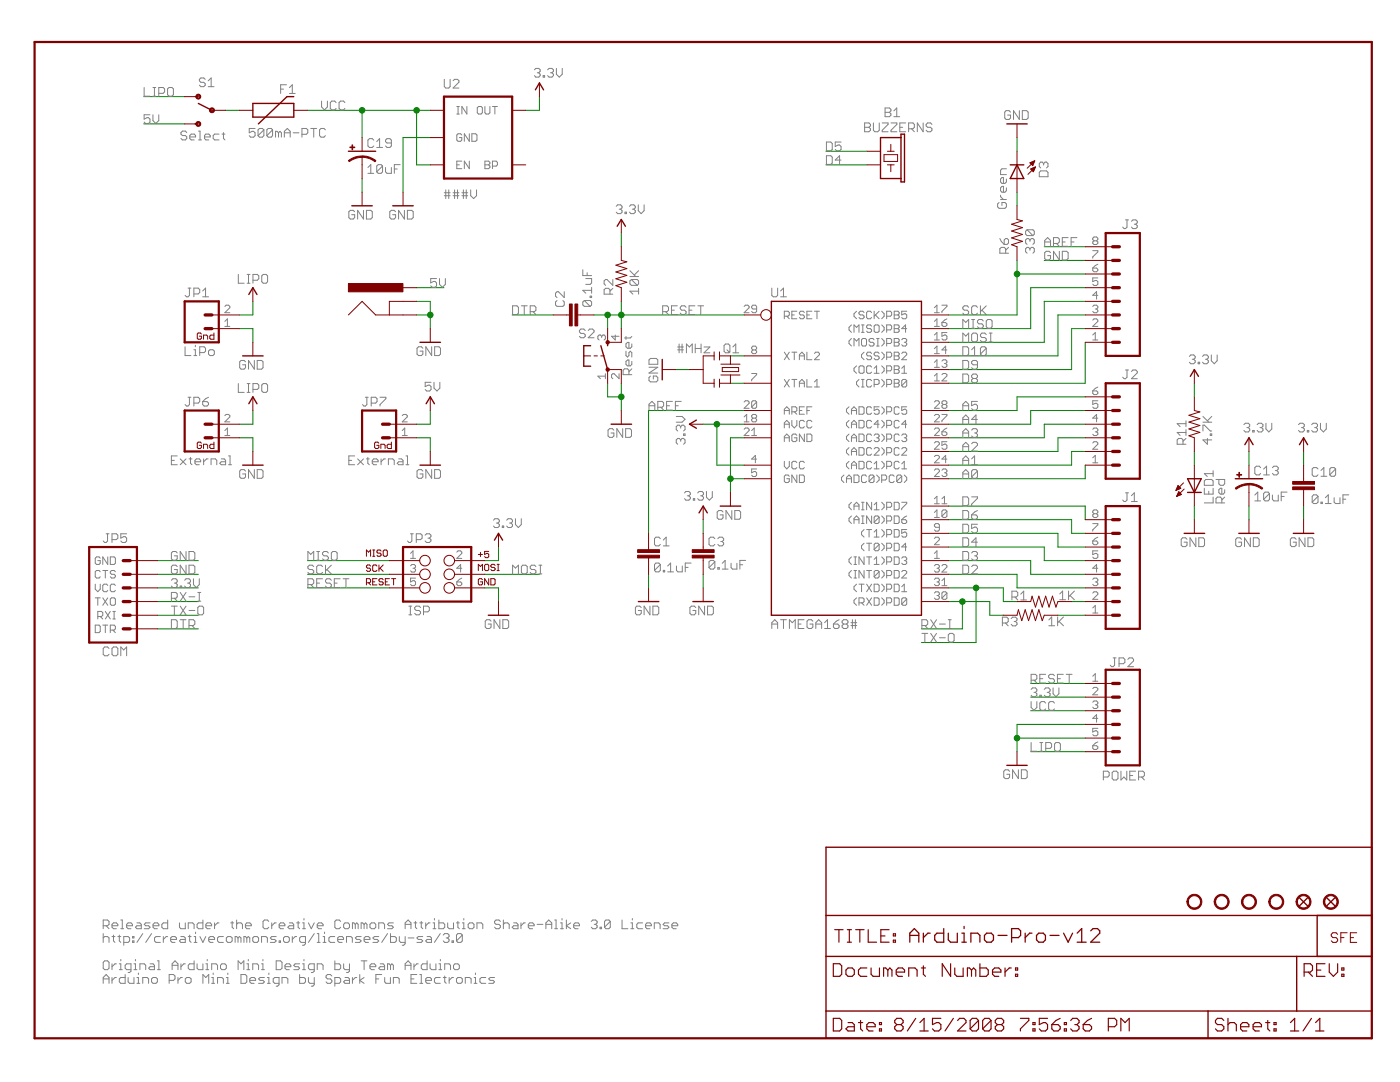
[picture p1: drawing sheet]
<svg xmlns="http://www.w3.org/2000/svg" width="279mm" height="216mm" viewBox="0 0 279 216" stroke-linecap="round" stroke-linejoin="round" font-family="sans-serif">
<g fill="#008000" stroke="#008000" stroke-width=".2">
<path d="M208.4 52h8.2z"/>
<path d="M83.1 60.1h2.8z"/>
<path d="M85.9 60.1v2.7z"/>
<path d="M85.9 62.8v2.8z"/>
<path d="M83.1 62.8h2.8z"/>
<path d="M249.3 101v2.7z"/>
<path d="M260.2 101v2.7z"/>
<path d="M238.4 101v2.7z"/>
<path d="M203 147.3h13.6z"/>
<path d="M203 147.3v2.7z"/>
<path d="M203 144.5h13.6z"/>
<path d="M203 144.5v2.8z"/>
<path d="M121.3 76.5v2.7z"/>
<path d="M121.3 79.2h2.7z"/>
<path d="M124 76.5v2.7z"/>
<path d="M124 79.2v2.7z"/>
<path d="M96.8 117.3h2.7z"/>
<path d="M99.5 117.3v2.7z"/>
<path d="M140.3 114.6v2.7z"/>
<path d="M145.8 95.5h2.7z"/>
<path d="M145.8 87.4h2.7z"/>
<path d="M145.8 87.4v8.1z"/>
<path d="M145.8 95.5v2.8z"/>
<path d="M129.4 114.6v2.7z"/>
<path d="M203 27.5v2.7z"/>
<path d="M47.8 65.6h2.7z"/>
<path d="M50.5 65.6v2.7z"/>
<path d="M80.4 27.5h5.5z"/>
<path d="M80.4 27.5v10.9z"/>
<path d="M72.3 35.6v2.8z"/>
<path d="M31.4 111.9h8.2z"/>
<path d="M31.4 114.6h8.2z"/>
<path d="M47.8 87.4h2.7z"/>
<path d="M50.5 87.4v2.7z"/>
<path d="M83.1 87.4h2.8z"/>
<path d="M85.9 87.4v2.7z"/>
<path d="M134.9 73.7h2.7z"/>
<path d="M129.4 81.9v24.5z"/>
<path d="M129.4 81.9h19.1z"/>
<path d="M208.4 49.2h8.2z"/>
<path d="M121.3 62.8v2.8z"/>
<path d="M121.3 62.8h2.7z"/>
<path d="M124 60.1v2.7z"/>
<path d="M124 62.8v2.8z"/>
<path d="M124 62.8h24.5z"/>
<path d="M118.6 62.8h2.7z"/>
<path d="M61.4 117.3h16.3z"/>
<path d="M205.7 136.4h10.9z"/>
<path d="M61.4 114.6h16.3z"/>
<path d="M203 54.7v8.1z"/>
<path d="M189.4 62.8h13.6z"/>
<path d="M203 54.7h13.6z"/>
<path d="M203 52v2.7z"/>
<path d="M83.1 57.4h5.5z"/>
<path d="M28.7 24.7h8.2z"/>
<path d="M83.1 84.6h2.8z"/>
<path d="M85.9 81.9v2.7z"/>
<path d="M238.4 90.1v2.7z"/>
<path d="M61.4 111.9h16.3z"/>
<path d="M189.4 65.6h16.3z"/>
<path d="M205.7 57.4v8.2z"/>
<path d="M205.7 57.4h10.9z"/>
<path d="M96.8 114.6h10.9z"/>
<path d="M208.4 60.1h8.2z"/>
<path d="M208.4 60.1v8.2z"/>
<path d="M189.4 68.3h19z"/>
<path d="M203 38.4v2.7z"/>
<path d="M45 22h2.8z"/>
<path d="M104.9 22h2.8z"/>
<path d="M107.7 19.3v2.7z"/>
<path d="M205.7 139.1h10.9z"/>
<path d="M143.1 92.8h5.4z"/>
<path d="M143.1 84.6h5.4z"/>
<path d="M143.1 84.6v8.2z"/>
<path d="M140.3 84.6h2.8z"/>
<path d="M124 46.5v2.7z"/>
<path d="M260.2 90.1v2.7z"/>
<path d="M249.3 90.1v2.7z"/>
<path d="M238.4 76.5v2.7z"/>
<path d="M96.8 111.9h2.7z"/>
<path d="M99.5 109.2v2.7z"/>
<path d="M140.3 103.7v2.7z"/>
<path d="M31.4 117.3h8.2z"/>
<path d="M83.1 22h2.8z"/>
<path d="M83.1 32.9h2.8z"/>
<path d="M83.1 22v10.9z"/>
<path d="M61.4 22h10.9z"/>
<path d="M72.3 22h10.8z"/>
<path d="M72.3 22v5.5z"/>
<path d="M205.7 141.8h10.9z"/>
<path d="M205.7 150h10.9z"/>
<path d="M50.5 60.1v2.7z"/>
<path d="M47.8 62.8h2.7z"/>
<path d="M28.7 19.3h8.2z"/>
<path d="M47.8 84.6h2.7z"/>
<path d="M50.5 81.9v2.7z"/>
<path d="M31.4 120h8.2z"/>
<path d="M197.5 120v2.8z"/>
<path d="M192.1 120h5.4z"/>
<path d="M189.4 120h2.7z"/>
<path d="M192.1 120v5.5z"/>
<path d="M183.9 125.5h8.2z"/>
<path d="M197.5 122.8h2.7z"/>
<path d="M31.4 122.8h8.2z"/>
<path d="M189.4 117.3h5.4z"/>
<path d="M194.8 117.3h5.4z"/>
<path d="M200.2 117.3v2.7z"/>
<path d="M194.8 117.3v10.9z"/>
<path d="M183.9 128.2h10.9z"/>
<path d="M200.2 120h2.8z"/>
<path d="M145.8 71h2.7z"/>
<path d="M145.8 76.5h2.7z"/>
<path d="M211.1 122.8h5.5z"/>
<path d="M213.9 120h2.7z"/>
<path d="M189.4 71h21.7z"/>
<path d="M211.1 62.8v8.2z"/>
<path d="M211.1 62.8h5.5z"/>
<path d="M213.9 65.6h2.7z"/>
<path d="M213.9 65.6v8.1z"/>
<path d="M189.4 73.7h24.5z"/>
<path d="M189.4 76.5h27.2z"/>
<path d="M216.6 68.3v8.2z"/>
<path d="M189.4 81.9h13.6z"/>
<path d="M203 79.2v2.7z"/>
<path d="M203 79.2h13.6z"/>
<path d="M205.7 81.9h10.9z"/>
<path d="M205.7 81.9v2.7z"/>
<path d="M189.4 84.6h16.3z"/>
<path d="M189.4 87.4h19z"/>
<path d="M208.4 84.6v2.8z"/>
<path d="M208.4 84.6h8.2z"/>
<path d="M211.1 87.4h5.5z"/>
<path d="M211.1 87.4v2.7z"/>
<path d="M189.4 90.1h21.7z"/>
<path d="M189.4 92.8h24.5z"/>
<path d="M213.9 90.1v2.7z"/>
<path d="M213.9 90.1h2.7z"/>
<path d="M216.6 92.8v2.7z"/>
<path d="M189.4 95.5h27.2z"/>
<path d="M189.4 101h27.2z"/>
<path d="M216.6 101v2.7z"/>
<path d="M213.9 106.4h2.7z"/>
<path d="M213.9 103.7v2.7z"/>
<path d="M189.4 103.7h24.5z"/>
<path d="M189.4 106.4h21.7z"/>
<path d="M211.1 106.4v2.8z"/>
<path d="M211.1 109.2h5.5z"/>
<path d="M164.8 30.2h8.2z"/>
<path d="M208.4 111.9h8.2z"/>
<path d="M208.4 109.2v2.7z"/>
<path d="M189.4 109.2h19z"/>
<path d="M164.8 32.9h8.2z"/>
<path d="M189.4 111.9h16.3z"/>
<path d="M205.7 111.9v2.7z"/>
<path d="M205.7 114.6h10.9z"/>
<path d="M203 117.3h13.6z"/>
<path d="M203 114.6v2.7z"/>
<path d="M189.4 114.6h13.6z"/>
<path d="M102.2 62.8h8.2z"/>
<path d="M31.4 125.5h8.2z"/>
<circle cx="85.9" cy="62.8" r=".55"/>
<circle cx="203" cy="147.3" r=".55"/>
<circle cx="124" cy="79.2" r=".55"/>
<circle cx="145.8" cy="95.5" r=".55"/>
<circle cx="124" cy="62.8" r=".55"/>
<circle cx="121.3" cy="62.8" r=".55"/>
<circle cx="203" cy="54.7" r=".55"/>
<circle cx="143.1" cy="84.6" r=".55"/>
<circle cx="83.1" cy="22" r=".55"/>
<circle cx="72.3" cy="22" r=".55"/>
<circle cx="192.1" cy="120" r=".55"/>
<circle cx="194.8" cy="117.3" r=".55"/>
</g>
<g fill="#800000" stroke="#800000" stroke-width=".2">
<path d="M183.9 81.9h5.5z"/>
<path d="M183.9 84.6h5.5z"/>
<path d="M183.9 87.4h5.5z"/>
<path d="M183.9 90.1h5.5z"/>
<path d="M183.9 92.8h5.5z"/>
<path d="M183.9 95.5h5.5z"/>
<path d="M183.9 62.8h5.5z"/>
<path d="M183.9 65.6h5.5z"/>
<path d="M183.9 68.3h5.5z"/>
<path d="M183.9 71h5.5z"/>
<path d="M183.9 73.7h5.5z"/>
<path d="M183.9 76.5h5.5z"/>
<path d="M183.9 101h5.5z"/>
<path d="M183.9 103.7h5.5z"/>
<path d="M183.9 106.4h5.5z"/>
<path d="M183.9 109.2h5.5z"/>
<path d="M183.9 111.9h5.5z"/>
<path d="M183.9 114.6h5.5z"/>
<path d="M183.9 117.3h5.5z"/>
<path d="M183.9 120h5.5z"/>
<path d="M148.5 95.5h5.4z"/>
<path d="M148.5 92.8h5.4z"/>
<path d="M148.5 84.6h5.4z"/>
<path d="M148.5 81.9h5.4z"/>
<path d="M148.5 76.5h5.4z"/>
<path d="M148.5 71h5.4z"/>
<path d="M148.5 62.8h3.3z"/>
<path d="M148.5 87.4h5.4z"/>
<path d="M69.5 62.8l2.8-2.7z"/>
<path d="M72.3 60.1l2.7 2.7z"/>
<path d="M75 62.8h2.7z"/>
<path d="M77.7 62.8h2.7z"/>
<path d="M77.7 60.1v2.7z"/>
<path d="M77.7 60.1h2.7z"/>
<path d="M80.4 60.1h2.7z"/>
<path d="M80.4 62.8h2.7z"/>
<path d="M80.4 57.4h2.7z"/>
<path d="M260.2 92.8v2.7z"/>
<path d="M260.2 98.3v2.7z"/>
<path d="M260.2 95.5v.6z"/>
<path d="M260.2 97.7v.6z"/>
<path d="M85.9 65.6v2.7z"/>
<path d="M249.3 96.6v1.7z"/>
<path d="M249.3 92.8v2.7z"/>
<path d="M249.3 98.3v2.7z"/>
<path d="M249.3 103.7v2.7z"/>
<path d="M260.2 103.7v2.7z"/>
<path d="M238.4 79.2v2.7z"/>
<path d="M238.4 87.4v2.7z"/>
<path d="M237.3 87l1.1 .4z"/>
<path d="M237.3 87l2.2-.7z"/>
<path d="M237.3 85.6l2.2 .7z"/>
<path d="M237.3 85.6l2.2-.7z"/>
<path d="M237.3 84.2l2.2 .7z"/>
<path d="M237.3 84.2l2.2-.7z"/>
<path d="M237.3 82.9l2.2 .6z"/>
<path d="M237.3 82.9l2.2-.7z"/>
<path d="M238.4 81.9l1.1 .3z"/>
<path d="M47.8 22h2.7z"/>
<path d="M58.6 22h2.8z"/>
<path d="M238.4 98.3v2.7z"/>
<path d="M238.4 92.8v2.7z"/>
<path d="M238.4 95.5v2.8z"/>
<path d="M236.2 96.4l-1.5 1.5z"/>
<path d="M234.8 99.1l1.5-1.5z"/>
<path d="M235.1 96.9l-.4 1z"/>
<path d="M235.1 96.9l.5 .5z"/>
<path d="M234.7 97.9l.9-.5z"/>
<path d="M234.8 97.7h.3z"/>
<path d="M234.8 97.6h.6z"/>
<path d="M234.9 97.4h.7z"/>
<path d="M234.9 97.3h.6z"/>
<path d="M235 97.2h.4z"/>
<path d="M235 97h.2z"/>
<path d="M235.2 98.1l-.4 1z"/>
<path d="M235.2 98.1l.6 .6z"/>
<path d="M234.8 99.1l1-.4z"/>
<path d="M234.9 99h.1z"/>
<path d="M234.9 98.9h.4z"/>
<path d="M235 98.7h.6z"/>
<path d="M235 98.6h.7z"/>
<path d="M235.1 98.5h.5z"/>
<path d="M235.1 98.3h.4z"/>
<path d="M235.2 98.2h.1z"/>
<path d="M238.4 103.7v2.7z"/>
<path d="M203 150v2.7z"/>
<path d="M124 49.2v2.8z"/>
<path d="M124 57.4v2.7z"/>
<path d="M122.9 57l1.1 .4z"/>
<path d="M122.9 57l2.2-.7z"/>
<path d="M122.9 55.6l2.2 .7z"/>
<path d="M122.9 55.6l2.2-.7z"/>
<path d="M122.9 54.3l2.2 .6z"/>
<path d="M122.9 54.3l2.2-.7z"/>
<path d="M122.9 52.9l2.2 .7z"/>
<path d="M122.9 52.9l2.2-.7z"/>
<path d="M124 52l1.1 .2z"/>
<path d="M121.3 73.7v2.8z"/>
<path d="M121.3 65.6v2.7z"/>
<path d="M124 65.6v2.7z"/>
<path d="M124 73.7v2.8z"/>
<path d="M118.6 71h.6z"/>
<path d="M119.9 71h.7z"/>
<path d="M116.5 71h1.4z"/>
<path d="M121.3 68.3h2.7z"/>
<path d="M121.3 73.7h2.7z"/>
<path d="M124 81.9v2.7z"/>
<path d="M77.7 111.9h6.1z"/>
<path d="M90.7 111.9h6.1z"/>
<path d="M77.7 114.6h6.1z"/>
<path d="M90.7 114.6h6.1z"/>
<path d="M77.7 117.3h6.1z"/>
<path d="M90.7 117.3h6.1z"/>
<path d="M95.5 112.6v1.3z"/>
<path d="M95.5 112.6l.4 .4z"/>
<path d="M96.3 112.6l-.4 .4z"/>
<path d="M96.3 112.6v1.3z"/>
<path d="M96.9 112.6h.4z"/>
<path d="M96.9 112.6l-.2 .2z"/>
<path d="M96.7 112.8v.8z"/>
<path d="M96.7 113.6l.2 .3z"/>
<path d="M96.9 113.9h.4z"/>
<path d="M97.5 113.6l-.2 .3z"/>
<path d="M97.5 112.8v.8z"/>
<path d="M97.3 112.6l.2 .2z"/>
<path d="M98.6 112.6l.2 .2z"/>
<path d="M98.2 112.6h.4z"/>
<path d="M98.2 112.6l-.2 .2z"/>
<path d="M98 112.8v.2z"/>
<path d="M98 113l.2 .2z"/>
<path d="M98.2 113.2h.4z"/>
<path d="M98.6 113.2l.2 .2z"/>
<path d="M98.8 113.4v.2z"/>
<path d="M98.8 113.6l-.2 .3z"/>
<path d="M98.2 113.9h.4z"/>
<path d="M98 113.6l.2 .3z"/>
<path d="M99.2 113.9h.4z"/>
<path d="M99.4 112.6v1.3z"/>
<path d="M99.2 112.6h.4z"/>
<path d="M73.1 115.5v1.2z"/>
<path d="M73.1 115.5h.6z"/>
<path d="M73.7 115.5l.3 .2z"/>
<path d="M74 115.7v.4z"/>
<path d="M73.7 116.3l.3-.2z"/>
<path d="M73.1 116.3h.6z"/>
<path d="M73.6 116.3l.4 .4z"/>
<path d="M74.4 115.5h.8z"/>
<path d="M74.4 115.5v1.2z"/>
<path d="M74.4 116.7h.8z"/>
<path d="M74.4 116.1h.4z"/>
<path d="M76.3 115.5l.2 .2z"/>
<path d="M75.8 115.5h.5z"/>
<path d="M75.8 115.5l-.2 .2z"/>
<path d="M75.6 115.7v.2z"/>
<path d="M75.6 115.9l.2 .2z"/>
<path d="M75.8 116.1h.5z"/>
<path d="M76.3 116.1l.2 .2z"/>
<path d="M76.5 116.3v.2z"/>
<path d="M76.5 116.5l-.2 .2z"/>
<path d="M75.8 116.7h.5z"/>
<path d="M75.6 116.5l.2 .2z"/>
<path d="M76.9 115.5h.8z"/>
<path d="M76.9 115.5v1.2z"/>
<path d="M76.9 116.7h.8z"/>
<path d="M76.9 116.1h.4z"/>
<path d="M78.5 115.5v1.2z"/>
<path d="M78.1 115.5h.9z"/>
<path d="M73.7 112.7l.3 .2z"/>
<path d="M73.3 112.7h.4z"/>
<path d="M73.3 112.7l-.2 .2z"/>
<path d="M73.1 112.9v.3z"/>
<path d="M73.1 113.2l.2 .2z"/>
<path d="M73.3 113.4h.4z"/>
<path d="M73.7 113.4l.3 .2z"/>
<path d="M74 113.6v.2z"/>
<path d="M74 113.8l-.3 .2z"/>
<path d="M73.3 114h.4z"/>
<path d="M73.1 113.8l.2 .2z"/>
<path d="M75 112.7l.2 .2z"/>
<path d="M74.6 112.7h.4z"/>
<path d="M74.6 112.7l-.2 .2z"/>
<path d="M74.4 112.9v.9z"/>
<path d="M74.4 113.8l.2 .2z"/>
<path d="M74.6 114h.4z"/>
<path d="M75 114l.2-.2z"/>
<path d="M75.6 112.7v1.3z"/>
<path d="M75.6 113.6l.9-.9z"/>
<path d="M75.8 113.4l.7 .6z"/>
<path d="M73.1 109.7v1.3z"/>
<path d="M73.1 109.7l.5 .5z"/>
<path d="M74 109.7l-.4 .5z"/>
<path d="M74 109.7v1.3z"/>
<path d="M74.4 111h.4z"/>
<path d="M74.6 109.7v1.3z"/>
<path d="M74.4 109.7h.4z"/>
<path d="M75.8 109.7l.3 .3z"/>
<path d="M75.4 109.7h.4z"/>
<path d="M75.4 109.7l-.2 .3z"/>
<path d="M75.2 110v.2z"/>
<path d="M75.2 110.2l.2 .2z"/>
<path d="M75.4 110.4h.4z"/>
<path d="M75.8 110.4l.3 .2z"/>
<path d="M76.1 110.6v.2z"/>
<path d="M76.1 110.8l-.3 .2z"/>
<path d="M75.4 111h.4z"/>
<path d="M75.2 110.8l.2 .2z"/>
<path d="M76.7 109.7h.4z"/>
<path d="M76.7 109.7l-.2 .3z"/>
<path d="M76.5 110v.8z"/>
<path d="M76.5 110.8l.2 .2z"/>
<path d="M76.7 111h.4z"/>
<path d="M77.1 111l.2-.2z"/>
<path d="M77.3 110v.8z"/>
<path d="M77.1 109.7l.2 .3z"/>
<path d="M95.5 110.6h.8z"/>
<path d="M95.9 110.2v.9z"/>
<path d="M96.7 110h.8z"/>
<path d="M96.7 110v.6z"/>
<path d="M96.7 110.6l.4-.2z"/>
<path d="M97.1 110.4h.2z"/>
<path d="M97.3 110.4l.2 .2z"/>
<path d="M97.5 110.6v.5z"/>
<path d="M97.5 111.1l-.2 .2z"/>
<path d="M96.9 111.3h.4z"/>
<path d="M96.7 111.1l.2 .2z"/>
<path d="M96.1 115.5l.2 .2z"/>
<path d="M95.7 115.5h.4z"/>
<path d="M95.7 115.5l-.2 .2z"/>
<path d="M95.5 115.7v.8z"/>
<path d="M95.5 116.5l.2 .2z"/>
<path d="M95.7 116.7h.4z"/>
<path d="M96.1 116.7l.2-.2z"/>
<path d="M96.3 116.1v.4z"/>
<path d="M95.9 116.1h.4z"/>
<path d="M96.7 115.5v1.2z"/>
<path d="M96.7 115.5l.8 1.2z"/>
<path d="M97.5 115.5v1.2z"/>
<path d="M98 115.5v1.2z"/>
<path d="M98 116.7h.6z"/>
<path d="M98.6 116.7l.2-.2z"/>
<path d="M98.8 115.7v.8z"/>
<path d="M98.6 115.5l.2 .2z"/>
<path d="M98 115.5h.6z"/>
<path d="M99.5 120v2.8z"/>
<path d="M140.3 111.9v2.7z"/>
<path d="M140.3 106.4v2.8z"/>
<path d="M140.3 111.3v.6z"/>
<path d="M140.3 109.2v.5z"/>
<path d="M140.3 117.3v2.7z"/>
<path d="M145.8 98.3v2.7z"/>
<path d="M216.6 136.4h5.4z"/>
<path d="M216.6 139.1h5.4z"/>
<path d="M216.6 141.8h5.4z"/>
<path d="M216.6 144.5h5.4z"/>
<path d="M216.6 147.3h5.4z"/>
<path d="M216.6 150h5.4z"/>
<path d="M216.6 122.8h5.4z"/>
<path d="M216.6 120h5.4z"/>
<path d="M216.6 117.3h5.4z"/>
<path d="M216.6 114.6h5.4z"/>
<path d="M216.6 111.9h5.4z"/>
<path d="M216.6 109.2h5.4z"/>
<path d="M216.6 106.4h5.4z"/>
<path d="M216.6 103.7h5.4z"/>
<path d="M216.6 68.3h5.4z"/>
<path d="M216.6 65.6h5.4z"/>
<path d="M216.6 62.8h5.4z"/>
<path d="M216.6 60.1h5.4z"/>
<path d="M216.6 57.4h5.4z"/>
<path d="M216.6 54.7h5.4z"/>
<path d="M216.6 52h5.4z"/>
<path d="M216.6 49.2h5.4z"/>
<path d="M216.6 92.8h5.4z"/>
<path d="M216.6 90.1h5.4z"/>
<path d="M216.6 87.4h5.4z"/>
<path d="M216.6 84.6h5.4z"/>
<path d="M216.6 81.9h5.4z"/>
<path d="M216.6 79.2h5.4z"/>
<path d="M129.4 111.9v2.7z"/>
<path d="M129.4 106.4v2.8z"/>
<path d="M129.4 111.3v.6z"/>
<path d="M129.4 109.2v.5z"/>
<path d="M129.4 117.3v2.7z"/>
<path d="M203 41.1v2.7z"/>
<path d="M203 49.2v2.8z"/>
<path d="M201.9 48.8l1.1 .4z"/>
<path d="M201.9 48.8l2.1-.6z"/>
<path d="M201.9 47.5l2.1 .7z"/>
<path d="M201.9 47.5l2.1-.7z"/>
<path d="M201.9 46.1l2.1 .7z"/>
<path d="M201.9 46.1l2.1-.7z"/>
<path d="M201.9 44.7l2.1 .7z"/>
<path d="M201.9 44.7l2.1-.6z"/>
<path d="M203 43.8l1 .3z"/>
<path d="M203 30.2v2.7z"/>
<path d="M203 35.6v2.8z"/>
<path d="M203 32.9v2.7z"/>
<path d="M205.1 34.8l1.6-1.5z"/>
<path d="M205 33.6l1.5-1.5z"/>
<path d="M206.7 33.3l-.5 1z"/>
<path d="M205.7 33.7l.5 .6z"/>
<path d="M205.7 33.7l1-.4z"/>
<path d="M206.1 34.2h.2z"/>
<path d="M206 34h.3z"/>
<path d="M205.9 33.9h.5z"/>
<path d="M205.8 33.8h.6z"/>
<path d="M205.8 33.7h.7z"/>
<path d="M206.1 33.5h.4z"/>
<path d="M206.5 33.4h.1z"/>
<path d="M206.5 32.1l-.4 .9z"/>
<path d="M205.5 32.5l.6 .5z"/>
<path d="M205.5 32.5l1-.4z"/>
<path d="M205.9 32.9h.3z"/>
<path d="M205.8 32.7h.4z"/>
<path d="M205.7 32.6h.6z"/>
<path d="M205.6 32.5h.7z"/>
<path d="M205.9 32.3h.5z"/>
<path d="M206.2 32.2h.3z"/>
<path d="M203 24.7v2.8z"/>
<path d="M266.6 186.1l.4 .3z"/>
<path d="M266 186.1h.6z"/>
<path d="M266 186.1l-.3 .3z"/>
<path d="M265.7 186.4v.4z"/>
<path d="M265.7 186.8l.3 .3z"/>
<path d="M266 187.1h.6z"/>
<path d="M266.6 187.1l.4 .3z"/>
<path d="M267 187.4v.3z"/>
<path d="M267 187.7l-.4 .3z"/>
<path d="M266 188h.6z"/>
<path d="M265.7 187.7l.3 .3z"/>
<path d="M267.6 186.1v1.9z"/>
<path d="M267.6 186.1h1.3z"/>
<path d="M267.6 187.1h.6z"/>
<path d="M269.5 186.1h1.3z"/>
<path d="M269.5 186.1v1.9z"/>
<path d="M269.5 188h1.3z"/>
<path d="M269.5 187.1h.6z"/>
<path d="M42.3 65.6h5.5z"/>
<path d="M42.3 62.8h5.5z"/>
<path d="M40 66.4l.2 .3z"/>
<path d="M39.6 66.4h.4z"/>
<path d="M39.6 66.4l-.2 .3z"/>
<path d="M39.4 66.7v.8z"/>
<path d="M39.4 67.5l.2 .2z"/>
<path d="M39.6 67.7h.4z"/>
<path d="M40 67.7l.2-.2z"/>
<path d="M40.2 67.1v.4z"/>
<path d="M39.8 67.1h.4z"/>
<path d="M40.6 66.9v.8z"/>
<path d="M40.6 66.9h.6z"/>
<path d="M41.2 66.9l.2 .2z"/>
<path d="M41.4 67.1v.6z"/>
<path d="M42.7 66.4v1.3z"/>
<path d="M42.1 67.7h.6z"/>
<path d="M41.9 67.5l.2 .2z"/>
<path d="M41.9 67.1v.4z"/>
<path d="M41.9 67.1l.2-.2z"/>
<path d="M42.1 66.9h.6z"/>
<path d="M85.9 22h2.7z"/>
<path d="M85.9 27.5h2.7z"/>
<path d="M102.2 22h2.7z"/>
<path d="M85.9 32.9h2.7z"/>
<path d="M102.2 32.9h2.7z"/>
<path d="M72.3 31.3v1.6z"/>
<path d="M72.3 27.5v2.7z"/>
<path d="M72.3 32.9v2.7z"/>
<path d="M50.5 68.3v2.7z"/>
<path d="M80.4 38.4v2.7z"/>
<path d="M72.3 38.4v2.7z"/>
<path d="M107.7 16.6v2.7z"/>
<path d="M50.5 57.4v2.7z"/>
<path d="M124 43.8v2.7z"/>
<path d="M238.4 73.7v2.8z"/>
<path d="M249.3 87.4v2.7z"/>
<path d="M260.2 87.4v2.7z"/>
<path d="M140.3 101v2.7z"/>
<path d="M137.6 84.6h2.7z"/>
<path d="M99.5 106.4v2.8z"/>
<path d="M26 125.5h5.4z"/>
<path d="M26 122.8h5.4z"/>
<path d="M26 120h5.4z"/>
<path d="M26 117.3h5.4z"/>
<path d="M26 114.6h5.4z"/>
<path d="M26 111.9h5.4z"/>
<path d="M42.3 87.4h5.5z"/>
<path d="M42.3 84.6h5.5z"/>
<path d="M40 88.2l.2 .2z"/>
<path d="M39.6 88.2h.4z"/>
<path d="M39.6 88.2l-.2 .2z"/>
<path d="M39.4 88.4v.9z"/>
<path d="M39.4 89.3l.2 .2z"/>
<path d="M39.6 89.5h.4z"/>
<path d="M40 89.5l.2-.2z"/>
<path d="M40.2 88.9v.4z"/>
<path d="M39.8 88.9h.4z"/>
<path d="M40.6 88.6v.9z"/>
<path d="M40.6 88.6h.6z"/>
<path d="M41.2 88.6l.2 .3z"/>
<path d="M41.4 88.9v.6z"/>
<path d="M42.7 88.2v1.3z"/>
<path d="M42.1 89.5h.6z"/>
<path d="M41.9 89.3l.2 .2z"/>
<path d="M41.9 88.9v.4z"/>
<path d="M41.9 88.9l.2-.3z"/>
<path d="M42.1 88.6h.6z"/>
<path d="M50.5 90.1v2.7z"/>
<path d="M50.5 79.2v2.7z"/>
<path d="M77.7 87.4h5.4z"/>
<path d="M77.7 84.6h5.4z"/>
<path d="M75.4 88.2l.2 .2z"/>
<path d="M75 88.2h.4z"/>
<path d="M75 88.2l-.2 .2z"/>
<path d="M74.8 88.4v.9z"/>
<path d="M74.8 89.3l.2 .2z"/>
<path d="M75 89.5h.4z"/>
<path d="M75.4 89.5l.2-.2z"/>
<path d="M75.6 88.9v.4z"/>
<path d="M75.2 88.9h.4z"/>
<path d="M76 88.6v.9z"/>
<path d="M76 88.6h.6z"/>
<path d="M76.6 88.6l.3 .3z"/>
<path d="M76.9 88.9v.6z"/>
<path d="M78.1 88.2v1.3z"/>
<path d="M77.5 89.5h.6z"/>
<path d="M77.3 89.3l.2 .2z"/>
<path d="M77.3 88.9v.4z"/>
<path d="M77.3 88.9l.2-.3z"/>
<path d="M77.5 88.6h.6z"/>
<path d="M85.9 90.1v2.7z"/>
<path d="M85.9 79.2v2.7z"/>
<path d="M203 120h2.7z"/>
<path d="M211.1 120h2.8z"/>
<path d="M211.1 120l-.4 1.1z"/>
<path d="M210 119l.7 2.1z"/>
<path d="M210 119l-.6 2.1z"/>
<path d="M208.7 119l.7 2.1z"/>
<path d="M208.7 119l-.7 2.1z"/>
<path d="M207.3 119l.7 2.1z"/>
<path d="M207.3 119l-.6 2.1z"/>
<path d="M206 119l.7 2.1z"/>
<path d="M206 119l-.3 1z"/>
<path d="M200.2 122.8h2.8z"/>
<path d="M208.4 122.8h2.7z"/>
<path d="M208.4 122.8l-.4 1z"/>
<path d="M207.3 121.7l.7 2.1z"/>
<path d="M207.3 121.7l-.6 2.1z"/>
<path d="M206 121.7l.7 2.1z"/>
<path d="M206 121.7l-.7 2.1z"/>
<path d="M204.6 121.7l.7 2.1z"/>
<path d="M204.6 121.7l-.7 2.1z"/>
<path d="M203.2 121.7l.7 2.1z"/>
<path d="M203.2 121.7l-.2 1.1z"/>
<path d="M145.8 74.8v1.7z"/>
<path d="M145.8 71v1.7z"/>
<path d="M144.1 73.3h3.3z"/>
<path d="M144.1 73.3v.8z"/>
<path d="M144.1 74.1h3.3z"/>
<path d="M147.4 73.3v.8z"/>
<path d="M145.8 74.8h1.9z"/>
<path d="M143.9 74.8h1.9z"/>
<path d="M145.8 72.7h1.9z"/>
<path d="M143.9 72.7h1.9z"/>
<path d="M143.6 76.5h2.2z"/>
<path d="M143.6 76.5v.8z"/>
<path d="M143.6 75.6v.9z"/>
<path d="M142.5 76.5v.8z"/>
<path d="M142.5 75.6v.9z"/>
<path d="M140.3 76.5h2.2z"/>
<path d="M142.5 71v.8z"/>
<path d="M142.5 70.2v.8z"/>
<path d="M140.3 71h2.2z"/>
<path d="M143.6 71v.8z"/>
<path d="M143.6 70.2v.8z"/>
<path d="M143.6 71h2.2z"/>
<path d="M140.3 73.7v2.8z"/>
<path d="M140.3 71v2.7z"/>
<path d="M137.6 73.7h2.7z"/>
<path d="M132.2 73.7h2.7z"/>
<path d="M42.3 22h2.7z"/>
<path d="M36.9 24.7h2.7z"/>
<path d="M38.9 24.7h.7z"/>
<path d="M38.9 19.3h.7z"/>
<path d="M36.9 19.3h2.7z"/>
<path d="M173 32.9h2.7z"/>
<path d="M173 30.2h2.7z"/>
<path d="M177.8 28.8v1.4z"/>
<path d="M177.8 30.2h.7z"/>
<path d="M177.1 30.2h.7z"/>
<path d="M176.4 30.9h2.7z"/>
<path d="M176.4 30.9v1.3z"/>
<path d="M176.4 32.2h2.7z"/>
<path d="M179.1 30.9v1.3z"/>
<path d="M177.8 32.9h.7z"/>
<path d="M177.8 32.9v1.4z"/>
<path d="M177.1 32.9h.7z"/>
<path d="M110.4 62.8h2.7z"/>
<path d="M115.8 62.8h2.8z"/>
<path d="M113.1 62.8h.5z"/>
<path d="M115.3 62.8h.5z"/>
<path d="M249.3 96.5h.3a4.3 4.3 0 0 1 2.4 .9l-.2 .2-.4-.3a4 4 0 0 0-2.1-.6z" fill-rule="evenodd"/>
<path d="M246.5 97.4l1.3-.7 1.5-.2v.3l-1.7 .3-.9 .5z" fill-rule="evenodd"/>
<path d="M253.6 179a1.49 1.49 0 0 1 2.4 .1 1.49 1.49 0 0 1-.9 2.3 1.49 1.49 0 0 1-1.9-1.5h.3a1.23 1.23 0 0 1 1.7-1.1 1.23 1.23 0 0 1 .3 2 1.23 1.23 0 0 1-2-.6v-.3h-.3z" fill-rule="evenodd"/>
<path d="M248.1 179a1.5 1.5 0 0 1 2.4 .2 1.5 1.5 0 0 1-.8 2.2 1.5 1.5 0 0 1-1.9-1.5h.2a1.22 1.22 0 0 1 1.8-1.1 1.22 1.22 0 0 1 .2 2 1.22 1.22 0 0 1-1.9-.6l-.1-.3h-.2z" fill-rule="evenodd"/>
<path d="M242.7 179a1.49 1.49 0 0 1 2.4 .2 1.49 1.49 0 0 1-.9 2.2 1.49 1.49 0 0 1-1.9-1.5h.3a1.22 1.22 0 0 1 1.7-1.1 1.22 1.22 0 0 1 .3 2 1.22 1.22 0 0 1-2-.6v-.3h-.3z" fill-rule="evenodd"/>
<path d="M72.3 31.1h.3a4.5 4.5 0 0 1 2.4 .9l-.2 .3a4 4 0 0 0-2.5-.9z" fill-rule="evenodd"/>
<path d="M69.5 32l.3-.1a4.2 4.2 0 0 1 2.5-.8v.3l-1.1 .1-1.5 .8z" fill-rule="evenodd"/>
<path d="M259 179a1.49 1.49 0 0 1 2.4 .2 1.49 1.49 0 0 1-.9 2.2 1.49 1.49 0 0 1-1.8-1.5h.2a1.23 1.23 0 0 1 1.8-1 1.23 1.23 0 0 1 .2 2.1 1.23 1.23 0 0 1-1.9-.8l-.1-.3h-.2z" fill-rule="evenodd"/>
<path d="M264.5 179a1.5 1.5 0 0 1 2.4 .2 1.5 1.5 0 0 1-.9 2.2 1.5 1.5 0 0 1-1.9-1.5h.3a1.22 1.22 0 0 1 1.7-1.1 1.22 1.22 0 0 1 .3 2 1.22 1.22 0 0 1-2-.6v-.3h-.3z" fill-rule="evenodd"/>
<path d="M237.3 179a1.49 1.49 0 0 1 2.3 .2 1.49 1.49 0 0 1-.8 2.2 1.49 1.49 0 0 1-1.9-1.5h.3a1.23 1.23 0 0 1 1.8-1 1.23 1.23 0 0 1 .1 2.1 1.23 1.23 0 0 1-1.9-.8v-.3h-.3z" fill-rule="evenodd"/>
<path d="M39.3 18.9a.5 .5 0 0 1 .7 .2 .5 .5 0 0 1-.3 .7 .5 .5 0 0 1-.6-.5h.2a.28 .28 0 0 1 .4-.3 .28 .28 0 0 1 .1 .5 .28 .28 0 0 1-.5-.1v-.1h-.2z" fill-rule="evenodd"/>
<path d="M39.3 24.3a.5 .5 0 0 1 .7 .2 .5 .5 0 0 1-.3 .7 .5 .5 0 0 1-.6-.5h.2a.28 .28 0 0 1 .4-.2 .28 .28 0 0 1 .1 .4 .28 .28 0 0 1-.5-.1v-.1h-.2z" fill-rule="evenodd"/>
<path d="M42 21.6a.5 .5 0 0 1 .8 .2 .5 .5 0 0 1-.4 .7 .5 .5 0 0 1-.6-.5h.2a.27 .27 0 0 1 .3-.3 .27 .27 0 0 1 .2 .4 .27 .27 0 0 1-.4 0l-.3-.1z" fill-rule="evenodd"/>
<circle cx="121.3" cy="73.7" r=".35"/>
<circle cx="121.3" cy="68.3" r=".35"/>
</g>
<g fill="none" stroke="#800000" stroke-width=".2">
<circle cx="152.9" cy="62.8" r="1.06"/>
<circle cx="84.8" cy="114.6" r="1.06"/>
<circle cx="84.8" cy="117.3" r="1.06"/>
<circle cx="84.8" cy="111.9" r="1.06"/>
<circle cx="89.7" cy="111.9" r="1.06"/>
<circle cx="89.7" cy="114.6" r="1.06"/>
<circle cx="89.7" cy="117.3" r="1.06"/>
</g>
<g fill="#800000" stroke="#800000" stroke-width=".28">
<path d="M153.9 60.1h30z"/>
<path d="M183.9 60.1v62.7z"/>
<path d="M153.9 122.8h30z"/>
<path d="M153.9 60.1v62.7z"/>
<path d="M164.8 207.2h76.3z"/>
<path d="M258.8 190.8h15z"/>
<path d="M164.8 201.7v5.5z"/>
<path d="M164.8 201.7h76.3z"/>
<path d="M164.8 190.8v10.9z"/>
<path d="M273.8 190.8v10.9z"/>
<path d="M241.1 201.7v5.5z"/>
<path d="M241.1 201.7h17.7z"/>
<path d="M241.1 207.2h32.7z"/>
<path d="M258.8 190.8v10.9z"/>
<path d="M164.8 190.8h94z"/>
<path d="M258.8 201.7h15z"/>
<path d="M273.8 201.7v5.5z"/>
<path d="M164.8 182.7v8.1z"/>
<path d="M164.8 169.1h109z"/>
<path d="M273.8 169.1v13.6z"/>
<path d="M164.8 182.7h109z"/>
<path d="M164.8 169.1v13.6z"/>
<path d="M273.8 182.7v8.1z"/>
<path d="M83.8 68.3h4.1z"/>
<path d="M246.5 95.5h5.5z"/>
<path d="M247.2 106.4h4.1z"/>
<path d="M258.1 106.4h4.1z"/>
<path d="M58.6 20.6v2.8z"/>
<path d="M50.5 23.4h8.1z"/>
<path d="M50.5 20.6v2.8z"/>
<path d="M50.5 20.6h8.1z"/>
<path d="M51.6 24.7l5.7-5.4z"/>
<path d="M57.3 19.3h1.3z"/>
<path d="M239.7 95.5l-1.3 2.8z"/>
<path d="M237 95.5l1.4 2.8z"/>
<path d="M238.4 98.3h1.3z"/>
<path d="M237 98.3h1.4z"/>
<path d="M238.4 95.5h1.3z"/>
<path d="M237 95.5h1.4z"/>
<path d="M236.3 106.4h4.1z"/>
<path d="M200.9 152.7h4.1z"/>
<path d="M121.3 68.3v.7z"/>
<path d="M116.5 69h1.4z"/>
<path d="M116.5 73.1h1.4z"/>
<path d="M116.5 69v2z"/>
<path d="M116.5 71v2.1z"/>
<path d="M119.9 69l1.4 4.7z"/>
<path d="M122 84.6h4z"/>
<path d="M97.5 122.8h4z"/>
<path d="M138.3 120h4.1z"/>
<path d="M143.7 101h4.1z"/>
<path d="M127.4 120h4.1z"/>
<path d="M203 32.9l-1.4 2.7z"/>
<path d="M203 32.9l1.3 2.7z"/>
<path d="M201.6 32.9h1.4z"/>
<path d="M203 32.9h1.3z"/>
<path d="M201.6 35.6h1.4z"/>
<path d="M203 35.6h1.3z"/>
<path d="M200.9 24.7h4.1z"/>
<path d="M262.9 182.7v8.1z"/>
<path d="M262.9 190.8h10.9z"/>
<path d="M262.9 182.7h10.9z"/>
<path d="M69.5 30.2h5.5z"/>
<path d="M48.4 71h4.1z"/>
<path d="M78.4 41.1h4.1z"/>
<path d="M70.2 41.1h4.1z"/>
<path d="M107.7 16.6l.8 1.3z"/>
<path d="M107.7 16.6l-.9 1.3z"/>
<path d="M50.5 57.4l.8 1.4z"/>
<path d="M50.5 57.4l-.8 1.4z"/>
<path d="M124 43.8l.8 1.3z"/>
<path d="M124 43.8l-.8 1.3z"/>
<path d="M238.4 73.7l.8 1.4z"/>
<path d="M238.4 73.7l-.8 1.4z"/>
<path d="M249.3 87.4l.8 1.3z"/>
<path d="M249.3 87.4l-.9 1.3z"/>
<path d="M260.2 87.4l.8 1.3z"/>
<path d="M260.2 87.4l-.9 1.3z"/>
<path d="M140.3 101l.9 1.3z"/>
<path d="M140.3 101l-.8 1.3z"/>
<path d="M137.6 84.6l1.4-.8z"/>
<path d="M137.6 84.6l1.4 .8z"/>
<path d="M99.5 106.4l.8 1.4z"/>
<path d="M99.5 106.4l-.8 1.4z"/>
<path d="M259.3 179.1l1.7 1.7z"/>
<path d="M261 179.1l-1.7 1.7z"/>
<path d="M264.8 179.1l1.6 1.7z"/>
<path d="M264.8 180.8l1.6-1.7z"/>
<path d="M48.4 92.8h4.1z"/>
<path d="M50.5 79.2l.8 1.4z"/>
<path d="M50.5 79.2l-.8 1.4z"/>
<path d="M83.8 92.8h4.1z"/>
<path d="M85.9 79.2l.8 1.4z"/>
<path d="M85.9 79.2l-.9 1.4z"/>
<path d="M132.2 71.7v4.1z"/>
<path d="M39.6 20.6l2.7 1.4z"/>
<path d="M175.7 35.6h4.1z"/>
<path d="M179.8 35.6v.7z"/>
<path d="M179.8 36.3h.7z"/>
<path d="M180.5 26.8v9.5z"/>
<path d="M179.8 26.8h.7z"/>
<path d="M179.8 26.8v.7z"/>
<path d="M175.7 27.5h4.1z"/>
<path d="M179.8 27.5v8.1z"/>
<path d="M175.7 27.5v8.1z"/>
</g>
<g fill="#800000" stroke="#800000" stroke-width=".2">
<path d="M69.5 56.6h10.9v1.6h-10.9z"/>
<path d="M258 97.2h4.3v.5h-4.3z"/>
<path d="M258 96.1h4.3v.5h-4.3z"/>
<path d="M246.8 94.7h1v.1h-1z"/>
<path d="M247.2 94.3h.2v.9h-.2z"/>
<path d="M138.2 109.7h4.3v.5h-4.3z"/>
<path d="M138.2 110.8h4.3v.5h-4.3z"/>
<path d="M127.3 109.7h4.3v.5h-4.3z"/>
<path d="M127.3 110.8h4.3v.5h-4.3z"/>
<path d="M69.8 29.3h1v.2h-1z"/>
<path d="M70.3 28.9h.1v1h-.1z"/>
<path d="M114.7 60.7h.6v4.3h-.6z"/>
<path d="M113.6 60.7h.6v4.3h-.6z"/>
</g>
<g fill="#800000" stroke="#800000" stroke-width=".44">
<path d="M6.9 8.4h266.9z"/>
<path d="M273.8 8.4v198.8z"/>
<path d="M6.9 8.4v198.8z"/>
<path d="M6.9 207.2h266.9z"/>
<path d="M80.4 120h13.6z"/>
<path d="M94 109.2v10.8z"/>
<path d="M80.4 109.2h13.6z"/>
<path d="M80.4 109.2v10.8z"/>
<path d="M220.7 133.6h6.8z"/>
<path d="M227.5 133.6v19.1z"/>
<path d="M220.7 133.6v19.1z"/>
<path d="M220.7 152.7h6.8z"/>
<path d="M220.7 125.5h6.8z"/>
<path d="M227.5 101v24.5z"/>
<path d="M220.7 101v24.5z"/>
<path d="M220.7 101h6.8z"/>
<path d="M220.7 71h6.8z"/>
<path d="M227.5 46.5v24.5z"/>
<path d="M220.7 46.5v24.5z"/>
<path d="M220.7 46.5h6.8z"/>
<path d="M220.7 95.5h6.8z"/>
<path d="M227.5 76.5v19z"/>
<path d="M220.7 76.5v19z"/>
<path d="M220.7 76.5h6.8z"/>
<path d="M36.9 68.3h6.8z"/>
<path d="M36.9 60.1v8.2z"/>
<path d="M43.7 60.1v8.2z"/>
<path d="M36.9 60.1h6.8z"/>
<path d="M88.6 35.6h13.6z"/>
<path d="M102.2 19.3v16.3z"/>
<path d="M88.6 19.3h13.6z"/>
<path d="M88.6 19.3v16.3z"/>
<path d="M17.8 128.2h9.5z"/>
<path d="M17.8 109.2v19z"/>
<path d="M27.3 109.2v19z"/>
<path d="M17.8 109.2h9.5z"/>
<path d="M36.9 90.1h6.8z"/>
<path d="M36.9 81.9v8.2z"/>
<path d="M43.7 81.9v8.2z"/>
<path d="M36.9 81.9h6.8z"/>
<path d="M72.3 90.1h6.8z"/>
<path d="M72.3 81.9v8.2z"/>
<path d="M79.1 81.9v8.2z"/>
<path d="M72.3 81.9h6.8z"/>
</g>
<g fill="#800000" stroke="#800000" stroke-width=".23">
<path d="M166.3 203.2v2.5z"/>
<path d="M166.3 205.7h1.3z"/>
<path d="M168 205.3l-.4 .4z"/>
<path d="M168 203.6v1.7z"/>
<path d="M167.6 203.2l.4 .4z"/>
<path d="M166.3 203.2h1.3z"/>
<path d="M169.2 204h.9z"/>
<path d="M170.1 204l.4 .4z"/>
<path d="M170.5 204.4v1.3z"/>
<path d="M169.2 205.7h1.3z"/>
<path d="M168.8 205.3l.4 .4z"/>
<path d="M168.8 205.3l.4-.4z"/>
<path d="M169.2 204.9h1.3z"/>
<path d="M171.7 203.6v1.7z"/>
<path d="M171.7 205.3l.5 .4z"/>
<path d="M171.3 204h.9z"/>
<path d="M173.4 205.7h.8z"/>
<path d="M173 205.3l.4 .4z"/>
<path d="M173 204.4v.9z"/>
<path d="M173 204.4l.4-.4z"/>
<path d="M173.4 204h.8z"/>
<path d="M174.2 204l.5 .4z"/>
<path d="M174.7 204.4v.5z"/>
<path d="M173 204.9h1.7z"/>
<path d="M175.5 204h.4z"/>
<path d="M175.9 204v.4z"/>
<path d="M175.5 204.4h.4z"/>
<path d="M175.5 204v.4z"/>
<path d="M175.5 205.3h.4z"/>
<path d="M175.9 205.3v.4z"/>
<path d="M175.5 205.7h.4z"/>
<path d="M175.5 205.3v.4z"/>
<path d="M178.6 203.6l.4-.4z"/>
<path d="M179 203.2h.8z"/>
<path d="M179.8 203.2l.4 .4z"/>
<path d="M180.2 203.6v.4z"/>
<path d="M179.8 204.4l.4-.4z"/>
<path d="M179.8 204.4l.4 .5z"/>
<path d="M180.2 204.9v.4z"/>
<path d="M180.2 205.3l-.4 .4z"/>
<path d="M179 205.7h.8z"/>
<path d="M178.6 205.3l.4 .4z"/>
<path d="M178.6 204.9v.4z"/>
<path d="M178.6 204.9l.4-.5z"/>
<path d="M178.6 204l.4 .4z"/>
<path d="M178.6 203.6v.4z"/>
<path d="M179 204.4h.8z"/>
<path d="M182.8 203.2l-1.7 2.5z"/>
<path d="M183.6 204l.8-.8z"/>
<path d="M184.4 203.2v2.5z"/>
<path d="M183.6 205.7h1.7z"/>
<path d="M186.1 203.2h1.7z"/>
<path d="M186.1 203.2v1.2z"/>
<path d="M186.1 204.4l.8-.4z"/>
<path d="M186.9 204h.4z"/>
<path d="M187.3 204l.5 .4z"/>
<path d="M187.8 204.4v.9z"/>
<path d="M187.8 205.3l-.5 .4z"/>
<path d="M186.5 205.7h.8z"/>
<path d="M186.1 205.3l.4 .4z"/>
<path d="M190.3 203.2l-1.7 2.5z"/>
<path d="M191.1 205.7h1.7z"/>
<path d="M191.1 205.7l1.7-1.7z"/>
<path d="M192.8 203.6v.4z"/>
<path d="M192.4 203.2l.4 .4z"/>
<path d="M191.5 203.2h.9z"/>
<path d="M191.5 203.2l-.4 .4z"/>
<path d="M193.6 203.6v1.7z"/>
<path d="M193.6 203.6l.4-.4z"/>
<path d="M194 203.2h.9z"/>
<path d="M194.9 203.2l.4 .4z"/>
<path d="M195.3 203.6v1.7z"/>
<path d="M195.3 205.3l-.4 .4z"/>
<path d="M194 205.7h.9z"/>
<path d="M193.6 205.3l.4 .4z"/>
<path d="M193.6 205.3l1.7-1.7z"/>
<path d="M196.1 203.6v1.7z"/>
<path d="M196.1 203.6l.4-.4z"/>
<path d="M196.5 203.2h.9z"/>
<path d="M197.4 203.2l.4 .4z"/>
<path d="M197.8 203.6v1.7z"/>
<path d="M197.8 205.3l-.4 .4z"/>
<path d="M196.5 205.7h.9z"/>
<path d="M196.1 205.3l.4 .4z"/>
<path d="M196.1 205.3l1.7-1.7z"/>
<path d="M198.6 203.6l.5-.4z"/>
<path d="M199.1 203.2h.8z"/>
<path d="M199.9 203.2l.4 .4z"/>
<path d="M200.3 203.6v.4z"/>
<path d="M199.9 204.4l.4-.4z"/>
<path d="M199.9 204.4l.4 .5z"/>
<path d="M200.3 204.9v.4z"/>
<path d="M200.3 205.3l-.4 .4z"/>
<path d="M199.1 205.7h.8z"/>
<path d="M198.6 205.3l.5 .4z"/>
<path d="M198.6 204.9v.4z"/>
<path d="M198.6 204.9l.5-.5z"/>
<path d="M198.6 204l.5 .4z"/>
<path d="M198.6 203.6v.4z"/>
<path d="M199.1 204.4h.8z"/>
<path d="M203.6 203.2h1.7z"/>
<path d="M205.3 203.2v.4z"/>
<path d="M205.3 203.6l-1.7 1.7z"/>
<path d="M203.6 205.3v.4z"/>
<path d="M206.1 204h.5z"/>
<path d="M206.6 204v.4z"/>
<path d="M206.1 204.4h.5z"/>
<path d="M206.1 204v.4z"/>
<path d="M206.1 205.3h.5z"/>
<path d="M206.6 205.3v.4z"/>
<path d="M206.1 205.7h.5z"/>
<path d="M206.1 205.3v.4z"/>
<path d="M207.4 203.2h1.7z"/>
<path d="M207.4 203.2v1.2z"/>
<path d="M207.4 204.4l.8-.4z"/>
<path d="M208.2 204h.5z"/>
<path d="M208.7 204l.4 .4z"/>
<path d="M209.1 204.4v.9z"/>
<path d="M209.1 205.3l-.4 .4z"/>
<path d="M207.8 205.7h.9z"/>
<path d="M207.4 205.3l.4 .4z"/>
<path d="M210.7 203.6l.9-.4z"/>
<path d="M210.7 203.6l-.8 .8z"/>
<path d="M209.9 204.4v.9z"/>
<path d="M209.9 205.3l.4 .4z"/>
<path d="M210.3 205.7h.9z"/>
<path d="M211.2 205.7l.4-.4z"/>
<path d="M211.6 204.9v.4z"/>
<path d="M211.2 204.4l.4 .5z"/>
<path d="M209.9 204.4h1.3z"/>
<path d="M212.4 204h.4z"/>
<path d="M212.8 204v.4z"/>
<path d="M212.4 204.4h.4z"/>
<path d="M212.4 204v.4z"/>
<path d="M212.4 205.3h.4z"/>
<path d="M212.8 205.3v.4z"/>
<path d="M212.4 205.7h.4z"/>
<path d="M212.4 205.3v.4z"/>
<path d="M214.1 203.2l-.4 .4z"/>
<path d="M214.1 203.2h.8z"/>
<path d="M214.9 203.2l.4 .4z"/>
<path d="M215.3 203.6v.4z"/>
<path d="M214.9 204.4l.4-.4z"/>
<path d="M214.5 204.4h.4z"/>
<path d="M214.9 204.4l.4 .5z"/>
<path d="M215.3 204.9v.4z"/>
<path d="M215.3 205.3l-.4 .4z"/>
<path d="M214.1 205.7h.8z"/>
<path d="M213.7 205.3l.4 .4z"/>
<path d="M217 203.6l.8-.4z"/>
<path d="M216.2 204.4l.8-.8z"/>
<path d="M216.2 204.4v.9z"/>
<path d="M216.2 205.3l.4 .4z"/>
<path d="M216.6 205.7h.8z"/>
<path d="M217.4 205.7l.4-.4z"/>
<path d="M217.8 204.9v.4z"/>
<path d="M217.4 204.4l.4 .5z"/>
<path d="M216.2 204.4h1.2z"/>
<path d="M221.2 203.2v2.5z"/>
<path d="M221.2 203.2h1.2z"/>
<path d="M222.4 203.2l.5 .4z"/>
<path d="M222.9 203.6v.8z"/>
<path d="M222.9 204.4l-.5 .5z"/>
<path d="M221.2 204.9h1.2z"/>
<path d="M223.7 203.2v2.5z"/>
<path d="M223.7 203.2l.8 .8z"/>
<path d="M225.4 203.2l-.9 .8z"/>
<path d="M225.4 203.2v2.5z"/>
<path d="M243.8 203.2l.4 .4z"/>
<path d="M243 203.2h.8z"/>
<path d="M243 203.2l-.4 .4z"/>
<path d="M242.6 203.6v.4z"/>
<path d="M242.6 204l.4 .4z"/>
<path d="M243 204.4h.8z"/>
<path d="M243.8 204.4l.4 .5z"/>
<path d="M244.2 204.9v.4z"/>
<path d="M244.2 205.3l-.4 .4z"/>
<path d="M243 205.7h.8z"/>
<path d="M242.6 205.3l.4 .4z"/>
<path d="M245.1 203.2v2.5z"/>
<path d="M245.1 204.4l.4-.4z"/>
<path d="M245.5 204h.8z"/>
<path d="M246.3 204l.4 .4z"/>
<path d="M246.7 204.4v1.3z"/>
<path d="M248 205.7h.8z"/>
<path d="M247.6 205.3l.4 .4z"/>
<path d="M247.6 204.4v.9z"/>
<path d="M247.6 204.4l.4-.4z"/>
<path d="M248 204h.8z"/>
<path d="M248.8 204l.4 .4z"/>
<path d="M249.2 204.4v.5z"/>
<path d="M247.6 204.9h1.6z"/>
<path d="M250.5 205.7h.8z"/>
<path d="M250.1 205.3l.4 .4z"/>
<path d="M250.1 204.4v.9z"/>
<path d="M250.1 204.4l.4-.4z"/>
<path d="M250.5 204h.8z"/>
<path d="M251.3 204l.5 .4z"/>
<path d="M251.8 204.4v.5z"/>
<path d="M250.1 204.9h1.7z"/>
<path d="M253 203.6v1.7z"/>
<path d="M253 205.3l.4 .4z"/>
<path d="M252.6 204h.8z"/>
<path d="M254.3 204h.4z"/>
<path d="M254.7 204v.4z"/>
<path d="M254.3 204.4h.4z"/>
<path d="M254.3 204v.4z"/>
<path d="M254.3 205.3h.4z"/>
<path d="M254.7 205.3v.4z"/>
<path d="M254.3 205.7h.4z"/>
<path d="M254.3 205.3v.4z"/>
<path d="M257.5 204l.9-.8z"/>
<path d="M258.4 203.2v2.5z"/>
<path d="M257.5 205.7h1.7z"/>
<path d="M261.7 203.2l-1.6 2.5z"/>
<path d="M263.4 203.2l-.8 .8z"/>
<path d="M263.4 203.2v2.5z"/>
<path d="M262.6 205.7h1.6z"/>
<path d="M260.3 192.3v2.5z"/>
<path d="M260.3 192.3h1.2z"/>
<path d="M261.5 192.3l.4 .4z"/>
<path d="M261.9 192.7v.9z"/>
<path d="M261.5 194l.4-.4z"/>
<path d="M260.3 194h1.2z"/>
<path d="M261.1 194l.8 .8z"/>
<path d="M262.8 192.3h1.6z"/>
<path d="M262.8 192.3v2.5z"/>
<path d="M262.8 194.8h1.6z"/>
<path d="M262.8 193.6h.8z"/>
<path d="M265.3 192.3v1.7z"/>
<path d="M265.3 194l.8 .8z"/>
<path d="M266.1 194.8l.9-.8z"/>
<path d="M267 192.3v1.7z"/>
<path d="M267.8 193.1h.4z"/>
<path d="M268.2 193.1v.5z"/>
<path d="M267.8 193.6h.4z"/>
<path d="M267.8 193.1v.5z"/>
<path d="M267.8 194.4h.4z"/>
<path d="M268.2 194.4v.4z"/>
<path d="M267.8 194.8h.4z"/>
<path d="M267.8 194.4v.4z"/>
<path d="M167.4 185.5v2.5z"/>
<path d="M166.6 185.5h1.7z"/>
<path d="M169.1 188h.8z"/>
<path d="M169.5 185.5v2.5z"/>
<path d="M169.1 185.5h.8z"/>
<path d="M171.6 185.5v2.5z"/>
<path d="M170.8 185.5h1.6z"/>
<path d="M173.3 185.5v2.5z"/>
<path d="M173.3 188h1.6z"/>
<path d="M175.8 185.5h1.6z"/>
<path d="M175.8 185.5v2.5z"/>
<path d="M175.8 188h1.6z"/>
<path d="M175.8 186.8h.8z"/>
<path d="M178.3 186.3h.4z"/>
<path d="M178.7 186.3v.5z"/>
<path d="M178.3 186.8h.4z"/>
<path d="M178.3 186.3v.5z"/>
<path d="M178.3 187.6h.4z"/>
<path d="M178.7 187.6v.4z"/>
<path d="M178.3 188h.4z"/>
<path d="M178.3 187.6v.4z"/>
<path d="M166.3 192.3v2.5z"/>
<path d="M166.3 194.8h1.3z"/>
<path d="M168 194.4l-.4 .4z"/>
<path d="M168 192.7v1.7z"/>
<path d="M167.6 192.3l.4 .4z"/>
<path d="M166.3 192.3h1.3z"/>
<path d="M169.2 194.8h.9z"/>
<path d="M170.1 194.8l.4-.4z"/>
<path d="M170.5 193.6v.8z"/>
<path d="M170.1 193.1l.4 .5z"/>
<path d="M169.2 193.1h.9z"/>
<path d="M169.2 193.1l-.4 .5z"/>
<path d="M168.8 193.6v.8z"/>
<path d="M168.8 194.4l.4 .4z"/>
<path d="M171.7 193.1h1.3z"/>
<path d="M171.7 193.1l-.4 .5z"/>
<path d="M171.3 193.6v.8z"/>
<path d="M171.3 194.4l.4 .4z"/>
<path d="M171.7 194.8h1.3z"/>
<path d="M173.8 193.1v1.3z"/>
<path d="M173.8 194.4l.4 .4z"/>
<path d="M174.2 194.8h1.3z"/>
<path d="M175.5 193.1v1.7z"/>
<path d="M176.3 193.1v1.7z"/>
<path d="M176.3 193.1h.5z"/>
<path d="M176.8 193.1l.4 .5z"/>
<path d="M177.2 193.6v1.2z"/>
<path d="M177.6 193.1l-.4 .5z"/>
<path d="M177.6 193.1l.4 .5z"/>
<path d="M178 193.6v1.2z"/>
<path d="M179.3 194.8h.8z"/>
<path d="M178.9 194.4l.4 .4z"/>
<path d="M178.9 193.6v.8z"/>
<path d="M179.3 193.1l-.4 .5z"/>
<path d="M179.3 193.1h.8z"/>
<path d="M180.1 193.1l.4 .5z"/>
<path d="M180.5 193.6v.4z"/>
<path d="M178.9 194h1.6z"/>
<path d="M181.4 193.1v1.7z"/>
<path d="M181.4 193.1h1.2z"/>
<path d="M182.6 193.1l.4 .5z"/>
<path d="M183 193.6v1.2z"/>
<path d="M184.3 192.7v1.7z"/>
<path d="M184.3 194.4l.4 .4z"/>
<path d="M183.9 193.1h.8z"/>
<path d="M188 192.3v2.5z"/>
<path d="M188 192.3l1.7 2.5z"/>
<path d="M189.7 192.3v2.5z"/>
<path d="M190.5 193.1v1.3z"/>
<path d="M190.5 194.4l.5 .4z"/>
<path d="M191 194.8h1.2z"/>
<path d="M192.2 193.1v1.7z"/>
<path d="M193.1 193.1v1.7z"/>
<path d="M193.1 193.1h.4z"/>
<path d="M193.5 193.1l.4 .5z"/>
<path d="M193.9 193.6v1.2z"/>
<path d="M193.9 193.6l.4-.5z"/>
<path d="M194.3 193.1l.4 .5z"/>
<path d="M194.7 193.6v1.2z"/>
<path d="M195.6 192.3v2.5z"/>
<path d="M195.6 194.8h1.2z"/>
<path d="M197.2 194.4l-.4 .4z"/>
<path d="M197.2 193.6v.8z"/>
<path d="M196.8 193.1l.4 .5z"/>
<path d="M195.6 193.1h1.2z"/>
<path d="M198.5 194.8h.8z"/>
<path d="M198.1 194.4l.4 .4z"/>
<path d="M198.1 193.6v.8z"/>
<path d="M198.1 193.6l.4-.5z"/>
<path d="M198.5 193.1h.8z"/>
<path d="M199.3 193.1l.4 .5z"/>
<path d="M199.7 193.6v.4z"/>
<path d="M198.1 194h1.6z"/>
<path d="M200.6 193.1v1.7z"/>
<path d="M200.6 194l.8-.9z"/>
<path d="M201.4 193.1h.4z"/>
<path d="M202.7 193.1h.4z"/>
<path d="M203.1 193.1v.5z"/>
<path d="M202.7 193.6h.4z"/>
<path d="M202.7 193.1v.5z"/>
<path d="M202.7 194.4h.4z"/>
<path d="M203.1 194.4v.4z"/>
<path d="M202.7 194.8h.4z"/>
<path d="M202.7 194.4v.4z"/>
</g>
<g fill="#800000" stroke="#800000" stroke-width=".25">
<path d="M181.6 186.2v1.8z"/>
<path d="M181.6 186.2l.9-.9z"/>
<path d="M182.5 185.3l.9 .9z"/>
<path d="M183.4 186.2v1.8z"/>
<path d="M181.6 186.6h1.8z"/>
<path d="M184.3 186.2v1.8z"/>
<path d="M184.3 187.1l.9-.9z"/>
<path d="M185.2 186.2h.4z"/>
<path d="M188.3 185.3v2.7z"/>
<path d="M187 188h1.3z"/>
<path d="M186.5 187.5l.5 .5z"/>
<path d="M186.5 186.6v.9z"/>
<path d="M186.5 186.6l.5-.4z"/>
<path d="M187 186.2h1.3z"/>
<path d="M189.3 186.2v1.3z"/>
<path d="M189.3 187.5l.4 .5z"/>
<path d="M189.7 188h1.4z"/>
<path d="M191.1 186.2v1.8z"/>
<path d="M192 186.2h.4z"/>
<path d="M192.4 186.2v1.8z"/>
<path d="M192 188h.8z"/>
<path d="M192.4 184.8v.5z"/>
<path d="M193.8 186.2v1.8z"/>
<path d="M193.8 186.2h1.3z"/>
<path d="M195.1 186.2l.5 .4z"/>
<path d="M195.6 186.6v1.4z"/>
<path d="M196.9 188h.9z"/>
<path d="M198.3 187.5l-.5 .5z"/>
<path d="M198.3 186.6v.9z"/>
<path d="M197.8 186.2l.5 .4z"/>
<path d="M196.9 186.2h.9z"/>
<path d="M196.9 186.2l-.4 .4z"/>
<path d="M196.5 186.6v.9z"/>
<path d="M196.5 187.5l.4 .5z"/>
<path d="M199.2 186.6h1.8z"/>
<path d="M201.9 185.3v2.7z"/>
<path d="M201.9 185.3h1.3z"/>
<path d="M203.2 185.3l.5 .4z"/>
<path d="M203.7 185.7v.9z"/>
<path d="M203.7 186.6l-.5 .5z"/>
<path d="M201.9 187.1h1.3z"/>
<path d="M204.6 186.2v1.8z"/>
<path d="M204.6 187.1l.9-.9z"/>
<path d="M205.5 186.2h.5z"/>
<path d="M207.3 188h.9z"/>
<path d="M208.6 187.5l-.4 .5z"/>
<path d="M208.6 186.6v.9z"/>
<path d="M208.2 186.2l.4 .4z"/>
<path d="M207.3 186.2h.9z"/>
<path d="M207.3 186.2l-.4 .4z"/>
<path d="M206.9 186.6v.9z"/>
<path d="M206.9 187.5l.4 .5z"/>
<path d="M209.5 186.6h1.8z"/>
<path d="M212.3 186.2l.9 1.8z"/>
<path d="M214.1 186.2l-.9 1.8z"/>
<path d="M215 186.2l.9-.9z"/>
<path d="M215.9 185.3v2.7z"/>
<path d="M215 188h1.8z"/>
<path d="M217.7 188h1.8z"/>
<path d="M217.7 188l1.8-1.8z"/>
<path d="M219.5 185.7v.5z"/>
<path d="M219 185.3l.5 .4z"/>
<path d="M218.1 185.3h.9z"/>
<path d="M217.7 185.7l.4-.4z"/>
</g>
<g fill="#800000" stroke="#800000" stroke-width=".66">
<path d="M222 141.8h1.4z"/>
<path d="M222 139.1h1.4z"/>
<path d="M222 136.4h1.4z"/>
<path d="M222 147.3h1.4z"/>
<path d="M222 144.5h1.4z"/>
<path d="M222 150h1.4z"/>
<path d="M222 117.3h1.4z"/>
<path d="M222 120h1.4z"/>
<path d="M222 122.8h1.4z"/>
<path d="M222 111.9h1.4z"/>
<path d="M222 114.6h1.4z"/>
<path d="M222 109.2h1.4z"/>
<path d="M222 106.4h1.4z"/>
<path d="M222 103.7h1.4z"/>
<path d="M222 62.8h1.4z"/>
<path d="M222 65.6h1.4z"/>
<path d="M222 68.3h1.4z"/>
<path d="M222 57.4h1.4z"/>
<path d="M222 60.1h1.4z"/>
<path d="M222 54.7h1.4z"/>
<path d="M222 52h1.4z"/>
<path d="M222 49.2h1.4z"/>
<path d="M222 87.4h1.4z"/>
<path d="M222 90.1h1.4z"/>
<path d="M222 92.8h1.4z"/>
<path d="M222 81.9h1.4z"/>
<path d="M222 84.6h1.4z"/>
<path d="M222 79.2h1.4z"/>
<path d="M40.9 62.8h1.4z"/>
<path d="M40.9 65.6h1.4z"/>
<path d="M24.6 120h1.4z"/>
<path d="M24.6 122.8h1.4z"/>
<path d="M24.6 125.5h1.4z"/>
<path d="M24.6 114.6h1.4z"/>
<path d="M24.6 117.3h1.4z"/>
<path d="M24.6 111.9h1.4z"/>
<path d="M40.9 84.6h1.4z"/>
<path d="M40.9 87.4h1.4z"/>
<path d="M76.3 84.6h1.4z"/>
<path d="M76.3 87.4h1.4z"/>
</g>
<g fill="#808080" stroke="#808080" stroke-width=".2">
<path d="M20.6 183.6v1.7z"/>
<path d="M20.6 183.6h.9z"/>
<path d="M21.5 183.6l.3 .3z"/>
<path d="M21.8 183.9v.5z"/>
<path d="M21.5 184.7l.3-.3z"/>
<path d="M20.6 184.7h.9z"/>
<path d="M21.2 184.7l.6 .6z"/>
<path d="M22.6 185.3h.6z"/>
<path d="M22.4 185l.2 .3z"/>
<path d="M22.4 184.4v.6z"/>
<path d="M22.4 184.4l.2-.3z"/>
<path d="M22.6 184.1h.6z"/>
<path d="M23.2 184.1l.3 .3z"/>
<path d="M23.5 184.4v.3z"/>
<path d="M22.4 184.7h1.1z"/>
<path d="M24.1 183.6h.3z"/>
<path d="M24.4 183.6v1.7z"/>
<path d="M24.1 185.3h.6z"/>
<path d="M25.6 185.3h.5z"/>
<path d="M25.3 185l.3 .3z"/>
<path d="M25.3 184.4v.6z"/>
<path d="M25.3 184.4l.3-.3z"/>
<path d="M25.6 184.1h.5z"/>
<path d="M26.1 184.1l.3 .3z"/>
<path d="M26.4 184.4v.3z"/>
<path d="M25.3 184.7h1.1z"/>
<path d="M27.3 184.1h.6z"/>
<path d="M27.9 184.1l.3 .3z"/>
<path d="M28.2 184.4v.9z"/>
<path d="M27.3 185.3h.9z"/>
<path d="M27 185l.3 .3z"/>
<path d="M27 185l.3-.3z"/>
<path d="M27.3 184.7h.9z"/>
<path d="M28.8 185.3h.9z"/>
<path d="M29.7 185.3l.3-.3z"/>
<path d="M29.7 184.7l.3 .3z"/>
<path d="M29.1 184.7h.6z"/>
<path d="M28.8 184.4l.3 .3z"/>
<path d="M28.8 184.4l.3-.3z"/>
<path d="M29.1 184.1h.9z"/>
<path d="M30.8 185.3h.6z"/>
<path d="M30.5 185l.3 .3z"/>
<path d="M30.5 184.4v.6z"/>
<path d="M30.5 184.4l.3-.3z"/>
<path d="M30.8 184.1h.6z"/>
<path d="M31.4 184.1l.3 .3z"/>
<path d="M31.7 184.4v.3z"/>
<path d="M30.5 184.7h1.2z"/>
<path d="M33.5 183.6v1.7z"/>
<path d="M32.6 185.3h.9z"/>
<path d="M32.3 185l.3 .3z"/>
<path d="M32.3 184.4v.6z"/>
<path d="M32.6 184.1l-.3 .3z"/>
<path d="M32.6 184.1h.9z"/>
<path d="M35.8 184.1v.9z"/>
<path d="M35.8 185l.3 .3z"/>
<path d="M36.1 185.3h.9z"/>
<path d="M37 184.1v1.2z"/>
<path d="M37.6 184.1v1.2z"/>
<path d="M37.6 184.1h.8z"/>
<path d="M38.4 184.1l.3 .3z"/>
<path d="M38.7 184.4v.9z"/>
<path d="M40.5 183.6v1.7z"/>
<path d="M39.6 185.3h.9z"/>
<path d="M39.3 185l.3 .3z"/>
<path d="M39.3 184.4v.6z"/>
<path d="M39.6 184.1l-.3 .3z"/>
<path d="M39.6 184.1h.9z"/>
<path d="M41.4 185.3h.6z"/>
<path d="M41.1 185l.3 .3z"/>
<path d="M41.1 184.4v.6z"/>
<path d="M41.4 184.1l-.3 .3z"/>
<path d="M41.4 184.1h.6z"/>
<path d="M42 184.1l.2 .3z"/>
<path d="M42.2 184.4v.3z"/>
<path d="M41.1 184.7h1.1z"/>
<path d="M42.8 184.1v1.2z"/>
<path d="M42.8 184.7l.6-.6z"/>
<path d="M43.4 184.1h.3z"/>
<path d="M46.3 183.9v1.1z"/>
<path d="M46.3 185l.3 .3z"/>
<path d="M46 184.1h.6z"/>
<path d="M47.2 183.6v1.7z"/>
<path d="M47.5 184.1l-.3 .3z"/>
<path d="M47.5 184.1h.6z"/>
<path d="M48.1 184.1l.3 .3z"/>
<path d="M48.4 184.4v.9z"/>
<path d="M49.3 185.3h.5z"/>
<path d="M49 185l.3 .3z"/>
<path d="M49 184.4v.6z"/>
<path d="M49.3 184.1l-.3 .3z"/>
<path d="M49.3 184.1h.5z"/>
<path d="M49.8 184.1l.3 .3z"/>
<path d="M50.1 184.4v.3z"/>
<path d="M49 184.7h1.1z"/>
<path d="M53.4 183.6l.2 .3z"/>
<path d="M52.8 183.6h.6z"/>
<path d="M52.8 183.6l-.3 .3z"/>
<path d="M52.5 183.9v1.1z"/>
<path d="M52.5 185l.3 .3z"/>
<path d="M52.8 185.3h.6z"/>
<path d="M53.6 185l-.2 .3z"/>
<path d="M54.2 184.1v1.2z"/>
<path d="M54.2 184.7l.6-.6z"/>
<path d="M54.8 184.1h.3z"/>
<path d="M56 185.3h.6z"/>
<path d="M55.7 185l.3 .3z"/>
<path d="M55.7 184.4v.6z"/>
<path d="M56 184.1l-.3 .3z"/>
<path d="M56 184.1h.6z"/>
<path d="M56.6 184.1l.3 .3z"/>
<path d="M56.9 184.4v.3z"/>
<path d="M55.7 184.7h1.2z"/>
<path d="M57.7 184.1h.6z"/>
<path d="M58.3 184.1l.3 .3z"/>
<path d="M58.6 184.4v.9z"/>
<path d="M57.7 185.3h.9z"/>
<path d="M57.4 185l.3 .3z"/>
<path d="M57.4 185l.3-.3z"/>
<path d="M57.7 184.7h.9z"/>
<path d="M59.5 183.9v1.1z"/>
<path d="M59.5 185l.3 .3z"/>
<path d="M59.2 184.1h.6z"/>
<path d="M60.4 184.1h.3z"/>
<path d="M60.7 184.1v1.2z"/>
<path d="M60.4 185.3h.6z"/>
<path d="M60.7 183.3v.3z"/>
<path d="M61.6 184.1l.5 1.2z"/>
<path d="M62.7 184.1l-.6 1.2z"/>
<path d="M63.6 185.3h.6z"/>
<path d="M63.3 185l.3 .3z"/>
<path d="M63.3 184.4v.6z"/>
<path d="M63.6 184.1l-.3 .3z"/>
<path d="M63.6 184.1h.6z"/>
<path d="M64.2 184.1l.3 .3z"/>
<path d="M64.5 184.4v.3z"/>
<path d="M63.3 184.7h1.2z"/>
<path d="M67.7 183.6l.3 .3z"/>
<path d="M67.1 183.6h.6z"/>
<path d="M67.1 183.6l-.3 .3z"/>
<path d="M66.8 183.9v1.1z"/>
<path d="M66.8 185l.3 .3z"/>
<path d="M67.1 185.3h.6z"/>
<path d="M68 185l-.3 .3z"/>
<path d="M68.9 185.3h.5z"/>
<path d="M69.4 185.3l.3-.3z"/>
<path d="M69.7 184.4v.6z"/>
<path d="M69.4 184.1l.3 .3z"/>
<path d="M68.9 184.1h.5z"/>
<path d="M68.9 184.1l-.3 .3z"/>
<path d="M68.6 184.4v.6z"/>
<path d="M68.6 185l.3 .3z"/>
<path d="M70.3 184.1v1.2z"/>
<path d="M70.3 184.1h.3z"/>
<path d="M70.6 184.1l.3 .3z"/>
<path d="M70.9 184.4v.9z"/>
<path d="M70.9 184.4l.3-.3z"/>
<path d="M71.2 184.1l.3 .3z"/>
<path d="M71.5 184.4v.9z"/>
<path d="M72.1 184.1v1.2z"/>
<path d="M72.1 184.1h.3z"/>
<path d="M72.4 184.1l.3 .3z"/>
<path d="M72.7 184.4v.9z"/>
<path d="M72.7 184.4l.3-.3z"/>
<path d="M73 184.1l.2 .3z"/>
<path d="M73.2 184.4v.9z"/>
<path d="M74.1 185.3h.6z"/>
<path d="M75 185l-.3 .3z"/>
<path d="M75 184.4v.6z"/>
<path d="M74.7 184.1l.3 .3z"/>
<path d="M74.1 184.1h.6z"/>
<path d="M74.1 184.1l-.3 .3z"/>
<path d="M73.8 184.4v.6z"/>
<path d="M73.8 185l.3 .3z"/>
<path d="M75.6 184.1v1.2z"/>
<path d="M75.6 184.1h.9z"/>
<path d="M76.5 184.1l.3 .3z"/>
<path d="M76.8 184.4v.9z"/>
<path d="M77.3 185.3h.9z"/>
<path d="M78.2 185.3l.3-.3z"/>
<path d="M78.2 184.7l.3 .3z"/>
<path d="M77.6 184.7h.6z"/>
<path d="M77.3 184.4l.3 .3z"/>
<path d="M77.3 184.4l.3-.3z"/>
<path d="M77.6 184.1h.9z"/>
<path d="M80.9 184.1v1.2z"/>
<path d="M80.9 184.1l.5-.5z"/>
<path d="M81.4 183.6l.6 .5z"/>
<path d="M82 184.1v1.2z"/>
<path d="M80.9 184.4h1.1z"/>
<path d="M82.9 183.9v1.1z"/>
<path d="M82.9 185l.3 .3z"/>
<path d="M82.6 184.1h.6z"/>
<path d="M84.1 183.9v1.1z"/>
<path d="M84.1 185l.3 .3z"/>
<path d="M83.8 184.1h.6z"/>
<path d="M85 184.1v1.2z"/>
<path d="M85 184.7l.5-.6z"/>
<path d="M85.5 184.1h.3z"/>
<path d="M86.4 184.1h.3z"/>
<path d="M86.7 184.1v1.2z"/>
<path d="M86.4 185.3h.6z"/>
<path d="M86.7 183.3v.3z"/>
<path d="M87.6 183.6v1.7z"/>
<path d="M87.6 185.3h.9z"/>
<path d="M88.5 185.3l.3-.3z"/>
<path d="M88.8 184.4v.6z"/>
<path d="M88.5 184.1l.3 .3z"/>
<path d="M87.6 184.1h.9z"/>
<path d="M89.3 184.1v.9z"/>
<path d="M89.3 185l.3 .3z"/>
<path d="M89.6 185.3h.9z"/>
<path d="M90.5 184.1v1.2z"/>
<path d="M91.4 183.9v1.1z"/>
<path d="M91.4 185l.3 .3z"/>
<path d="M91.1 184.1h.6z"/>
<path d="M92.3 184.1h.3z"/>
<path d="M92.6 184.1v1.2z"/>
<path d="M92.3 185.3h.5z"/>
<path d="M92.6 183.3v.3z"/>
<path d="M93.7 185.3h.6z"/>
<path d="M94.6 185l-.3 .3z"/>
<path d="M94.6 184.4v.6z"/>
<path d="M94.3 184.1l.3 .3z"/>
<path d="M93.7 184.1h.6z"/>
<path d="M93.7 184.1l-.3 .3z"/>
<path d="M93.4 184.4v.6z"/>
<path d="M93.4 185l.3 .3z"/>
<path d="M95.2 184.1v1.2z"/>
<path d="M95.2 184.1h.9z"/>
<path d="M96.1 184.1l.3 .3z"/>
<path d="M96.4 184.4v.9z"/>
<path d="M99.6 183.6l.3 .3z"/>
<path d="M99 183.6h.6z"/>
<path d="M98.7 183.9l.3-.3z"/>
<path d="M98.7 183.9v.2z"/>
<path d="M98.7 184.1l.3 .3z"/>
<path d="M99 184.4h.6z"/>
<path d="M99.6 184.4l.3 .3z"/>
<path d="M99.9 184.7v.3z"/>
<path d="M99.9 185l-.3 .3z"/>
<path d="M99 185.3h.6z"/>
<path d="M98.7 185l.3 .3z"/>
<path d="M100.5 183.6v1.7z"/>
<path d="M100.5 184.4l.3-.3z"/>
<path d="M100.8 184.1h.5z"/>
<path d="M101.3 184.1l.3 .3z"/>
<path d="M101.6 184.4v.9z"/>
<path d="M102.5 184.1h.6z"/>
<path d="M103.1 184.1l.3 .3z"/>
<path d="M103.4 184.4v.9z"/>
<path d="M102.5 185.3h.9z"/>
<path d="M102.2 185l.3 .3z"/>
<path d="M102.2 185l.3-.3z"/>
<path d="M102.5 184.7h.9z"/>
<path d="M104 184.1v1.2z"/>
<path d="M104 184.7l.5-.6z"/>
<path d="M104.5 184.1h.3z"/>
<path d="M105.7 185.3h.6z"/>
<path d="M105.4 185l.3 .3z"/>
<path d="M105.4 184.4v.6z"/>
<path d="M105.4 184.4l.3-.3z"/>
<path d="M105.7 184.1h.6z"/>
<path d="M106.3 184.1l.3 .3z"/>
<path d="M106.6 184.4v.3z"/>
<path d="M105.4 184.7h1.2z"/>
<path d="M107.2 184.4h1.2z"/>
<path d="M108.9 184.1v1.2z"/>
<path d="M108.9 184.1l.6-.5z"/>
<path d="M109.5 183.6l.6 .5z"/>
<path d="M110.1 184.1v1.2z"/>
<path d="M108.9 184.4h1.2z"/>
<path d="M110.7 183.6h.3z"/>
<path d="M111 183.6v1.7z"/>
<path d="M110.7 185.3h.6z"/>
<path d="M111.9 184.1h.3z"/>
<path d="M112.2 184.1v1.2z"/>
<path d="M111.9 185.3h.5z"/>
<path d="M112.2 183.3v.3z"/>
<path d="M113 183.6v1.7z"/>
<path d="M113 184.7l.9 .6z"/>
<path d="M113 184.7l.9-.6z"/>
<path d="M114.8 185.3h.6z"/>
<path d="M114.5 185l.3 .3z"/>
<path d="M114.5 184.4v.6z"/>
<path d="M114.5 184.4l.3-.3z"/>
<path d="M114.8 184.1h.6z"/>
<path d="M115.4 184.1l.3 .3z"/>
<path d="M115.7 184.4v.3z"/>
<path d="M114.5 184.7h1.2z"/>
<path d="M118 183.9l.3-.3z"/>
<path d="M118.3 183.6h.6z"/>
<path d="M118.9 183.6l.3 .3z"/>
<path d="M119.2 183.9v.2z"/>
<path d="M119.2 184.1l-.3 .3z"/>
<path d="M118.6 184.4h.3z"/>
<path d="M118.9 184.4l.3 .3z"/>
<path d="M119.2 184.7v.3z"/>
<path d="M119.2 185l-.3 .3z"/>
<path d="M118.3 185.3h.6z"/>
<path d="M118 185l.3 .3z"/>
<path d="M119.8 185v.3z"/>
<path d="M119.8 185h.3z"/>
<path d="M120.1 185v.3z"/>
<path d="M119.8 185.3h.3z"/>
<path d="M120.6 183.9v1.1z"/>
<path d="M120.6 183.9l.3-.3z"/>
<path d="M120.9 183.6h.6z"/>
<path d="M121.5 183.6l.3 .3z"/>
<path d="M121.8 183.9v1.1z"/>
<path d="M121.8 185l-.3 .3z"/>
<path d="M120.9 185.3h.6z"/>
<path d="M120.6 185l.3 .3z"/>
<path d="M121.8 183.9l-1.2 1.1z"/>
<path d="M124.1 183.6v1.7z"/>
<path d="M124.1 185.3h1.2z"/>
<path d="M125.9 184.1h.3z"/>
<path d="M126.2 184.1v1.2z"/>
<path d="M125.9 185.3h.6z"/>
<path d="M126.2 183.3v.3z"/>
<path d="M127.4 184.1h.8z"/>
<path d="M127.4 184.1l-.3 .3z"/>
<path d="M127.1 184.4v.6z"/>
<path d="M127.1 185l.3 .3z"/>
<path d="M127.4 185.3h.8z"/>
<path d="M129.1 185.3h.6z"/>
<path d="M128.8 185l.3 .3z"/>
<path d="M128.8 184.4v.6z"/>
<path d="M129.1 184.1l-.3 .3z"/>
<path d="M129.1 184.1h.6z"/>
<path d="M129.7 184.1l.3 .3z"/>
<path d="M130 184.4v.3z"/>
<path d="M128.8 184.7h1.2z"/>
<path d="M130.6 184.1v1.2z"/>
<path d="M130.6 184.1h.9z"/>
<path d="M131.5 184.1l.2 .3z"/>
<path d="M131.7 184.4v.9z"/>
<path d="M132.3 185.3h.9z"/>
<path d="M133.5 185l-.3 .3z"/>
<path d="M133.2 184.7l.3 .3z"/>
<path d="M132.6 184.7h.6z"/>
<path d="M132.3 184.4l.3 .3z"/>
<path d="M132.3 184.4l.3-.3z"/>
<path d="M132.6 184.1h.9z"/>
<path d="M134.4 185.3h.6z"/>
<path d="M134.1 185l.3 .3z"/>
<path d="M134.1 184.4v.6z"/>
<path d="M134.1 184.4l.3-.3z"/>
<path d="M134.4 184.1h.6z"/>
<path d="M135 184.1l.3 .3z"/>
<path d="M135.3 184.4v.3z"/>
<path d="M134.1 184.7h1.2z"/>
<path d="M20.6 186.3v1.7z"/>
<path d="M20.6 187.2l.3-.3z"/>
<path d="M20.9 186.9h.6z"/>
<path d="M21.5 186.9l.3 .3z"/>
<path d="M21.8 187.2v.8z"/>
<path d="M22.6 186.6v1.1z"/>
<path d="M22.6 187.7l.3 .3z"/>
<path d="M22.4 186.9h.5z"/>
<path d="M23.8 186.6v1.1z"/>
<path d="M23.8 187.7l.3 .3z"/>
<path d="M23.5 186.9h.6z"/>
<path d="M24.7 186.9v1.7z"/>
<path d="M24.7 186.9h.9z"/>
<path d="M25.6 186.9l.3 .3z"/>
<path d="M25.9 187.2v.5z"/>
<path d="M25.9 187.7l-.3 .3z"/>
<path d="M24.7 188h.9z"/>
<path d="M26.5 186.9h.2z"/>
<path d="M26.7 186.9v.3z"/>
<path d="M26.5 187.2h.2z"/>
<path d="M26.5 186.9v.3z"/>
<path d="M26.5 187.7h.2z"/>
<path d="M26.7 187.7v.3z"/>
<path d="M26.5 188h.2z"/>
<path d="M26.5 187.7v.3z"/>
<path d="M28.5 186.3l-1.2 1.7z"/>
<path d="M30.2 186.3l-1.1 1.7z"/>
<path d="M31.1 186.9h.9z"/>
<path d="M30.8 187.2l.3-.3z"/>
<path d="M30.8 187.2v.5z"/>
<path d="M30.8 187.7l.3 .3z"/>
<path d="M31.1 188h.9z"/>
<path d="M32.6 186.9v1.1z"/>
<path d="M32.6 187.5l.6-.6z"/>
<path d="M33.2 186.9h.3z"/>
<path d="M34.4 188h.5z"/>
<path d="M34.1 187.7l.3 .3z"/>
<path d="M34.1 187.2v.5z"/>
<path d="M34.1 187.2l.3-.3z"/>
<path d="M34.4 186.9h.5z"/>
<path d="M34.9 186.9l.3 .3z"/>
<path d="M35.2 187.2v.3z"/>
<path d="M34.1 187.5h1.1z"/>
<path d="M36.1 186.9h.6z"/>
<path d="M36.7 186.9l.3 .3z"/>
<path d="M37 187.2v.8z"/>
<path d="M36.1 188h.9z"/>
<path d="M35.8 187.7l.3 .3z"/>
<path d="M36.1 187.5l-.3 .2z"/>
<path d="M36.1 187.5h.9z"/>
<path d="M37.8 186.6v1.1z"/>
<path d="M37.8 187.7l.3 .3z"/>
<path d="M37.6 186.9h.5z"/>
<path d="M38.7 186.9h.3z"/>
<path d="M39 186.9v1.1z"/>
<path d="M38.7 188h.6z"/>
<path d="M39 186v.3z"/>
<path d="M39.9 186.9l.6 1.1z"/>
<path d="M41.1 186.9l-.6 1.1z"/>
<path d="M42 188h.5z"/>
<path d="M41.7 187.7l.3 .3z"/>
<path d="M41.7 187.2v.5z"/>
<path d="M41.7 187.2l.3-.3z"/>
<path d="M42 186.9h.5z"/>
<path d="M42.5 186.9l.3 .3z"/>
<path d="M42.8 187.2v.3z"/>
<path d="M41.7 187.5h1.1z"/>
<path d="M43.7 186.9h.9z"/>
<path d="M43.4 187.2l.3-.3z"/>
<path d="M43.4 187.2v.5z"/>
<path d="M43.4 187.7l.3 .3z"/>
<path d="M43.7 188h.9z"/>
<path d="M45.5 188h.5z"/>
<path d="M46 188l.3-.3z"/>
<path d="M46.3 187.2v.5z"/>
<path d="M46 186.9l.3 .3z"/>
<path d="M45.5 186.9h.5z"/>
<path d="M45.2 187.2l.3-.3z"/>
<path d="M45.2 187.2v.5z"/>
<path d="M45.2 187.7l.3 .3z"/>
<path d="M46.9 186.9v1.1z"/>
<path d="M46.9 186.9h.3z"/>
<path d="M47.2 186.9l.3 .3z"/>
<path d="M47.5 187.2v.8z"/>
<path d="M47.5 187.2l.3-.3z"/>
<path d="M47.8 186.9l.3 .3z"/>
<path d="M48.1 187.2v.8z"/>
<path d="M48.7 186.9v1.1z"/>
<path d="M48.7 186.9h.3z"/>
<path d="M49 186.9l.3 .3z"/>
<path d="M49.3 187.2v.8z"/>
<path d="M49.3 187.2l.3-.3z"/>
<path d="M49.6 186.9l.2 .3z"/>
<path d="M49.8 187.2v.8z"/>
<path d="M50.7 188h.6z"/>
<path d="M51.3 188l.3-.3z"/>
<path d="M51.6 187.2v.5z"/>
<path d="M51.3 186.9l.3 .3z"/>
<path d="M50.7 186.9h.6z"/>
<path d="M50.7 186.9l-.3 .3z"/>
<path d="M50.4 187.2v.5z"/>
<path d="M50.4 187.7l.3 .3z"/>
<path d="M52.2 186.9v1.1z"/>
<path d="M52.2 186.9h.9z"/>
<path d="M53.1 186.9l.3 .3z"/>
<path d="M53.4 187.2v.8z"/>
<path d="M54 188h.8z"/>
<path d="M54.8 188l.3-.3z"/>
<path d="M54.8 187.5l.3 .2z"/>
<path d="M54.2 187.5h.6z"/>
<path d="M54 187.2l.2 .3z"/>
<path d="M54.2 186.9l-.2 .3z"/>
<path d="M54.2 186.9h.9z"/>
<path d="M55.7 187.7v.3z"/>
<path d="M55.7 187.7h.3z"/>
<path d="M56 187.7v.3z"/>
<path d="M55.7 188h.3z"/>
<path d="M56.9 188h.5z"/>
<path d="M57.4 188l.3-.3z"/>
<path d="M57.7 187.2v.5z"/>
<path d="M57.4 186.9l.3 .3z"/>
<path d="M56.9 186.9h.5z"/>
<path d="M56.6 187.2l.3-.3z"/>
<path d="M56.6 187.2v.5z"/>
<path d="M56.6 187.7l.3 .3z"/>
<path d="M58.3 186.9v1.1z"/>
<path d="M58.3 187.5l.6-.6z"/>
<path d="M58.9 186.9h.3z"/>
<path d="M60.4 188.6h.3z"/>
<path d="M60.7 188.6l.3-.3z"/>
<path d="M61 186.9v1.4z"/>
<path d="M60.1 186.9h.9z"/>
<path d="M59.8 187.2l.3-.3z"/>
<path d="M59.8 187.2v.5z"/>
<path d="M59.8 187.7l.3 .3z"/>
<path d="M60.1 188h.9z"/>
<path d="M62.7 186.3l-1.1 1.7z"/>
<path d="M63.3 186.3h.3z"/>
<path d="M63.6 186.3v1.7z"/>
<path d="M63.3 188h.6z"/>
<path d="M64.5 186.9h.3z"/>
<path d="M64.8 186.9v1.1z"/>
<path d="M64.5 188h.6z"/>
<path d="M64.8 186v.3z"/>
<path d="M65.9 186.9h.9z"/>
<path d="M65.6 187.2l.3-.3z"/>
<path d="M65.6 187.2v.5z"/>
<path d="M65.6 187.7l.3 .3z"/>
<path d="M65.9 188h.9z"/>
<path d="M67.7 188h.6z"/>
<path d="M67.4 187.7l.3 .3z"/>
<path d="M67.4 187.2v.5z"/>
<path d="M67.4 187.2l.3-.3z"/>
<path d="M67.7 186.9h.6z"/>
<path d="M68.3 186.9l.3 .3z"/>
<path d="M68.6 187.2v.3z"/>
<path d="M67.4 187.5h1.2z"/>
<path d="M69.2 186.9v1.1z"/>
<path d="M69.2 186.9h.8z"/>
<path d="M70 186.9l.3 .3z"/>
<path d="M70.3 187.2v.8z"/>
<path d="M70.9 188h.9z"/>
<path d="M71.8 188l.3-.3z"/>
<path d="M71.8 187.5l.3 .2z"/>
<path d="M71.2 187.5h.6z"/>
<path d="M70.9 187.2l.3 .3z"/>
<path d="M70.9 187.2l.3-.3z"/>
<path d="M71.2 186.9h.9z"/>
<path d="M73 188h.5z"/>
<path d="M72.7 187.7l.3 .3z"/>
<path d="M72.7 187.2v.5z"/>
<path d="M72.7 187.2l.3-.3z"/>
<path d="M73 186.9h.5z"/>
<path d="M73.5 186.9l.3 .3z"/>
<path d="M73.8 187.2v.3z"/>
<path d="M72.7 187.5h1.1z"/>
<path d="M74.4 188h.9z"/>
<path d="M75.3 188l.3-.3z"/>
<path d="M75.3 187.5l.3 .2z"/>
<path d="M74.7 187.5h.6z"/>
<path d="M74.4 187.2l.3 .3z"/>
<path d="M74.4 187.2l.3-.3z"/>
<path d="M74.7 186.9h.9z"/>
<path d="M77.3 186.3l-1.1 1.7z"/>
<path d="M77.9 186.3v1.7z"/>
<path d="M77.9 188h.9z"/>
<path d="M78.8 188l.3-.3z"/>
<path d="M79.1 187.2v.5z"/>
<path d="M78.8 186.9l.3 .3z"/>
<path d="M77.9 186.9h.9z"/>
<path d="M79.7 186.9v.8z"/>
<path d="M79.7 187.7l.3 .3z"/>
<path d="M80 188h.9z"/>
<path d="M80.9 186.9v1.4z"/>
<path d="M80.9 188.3l-.3 .3z"/>
<path d="M80.3 188.6h.3z"/>
<path d="M81.4 187.2h1.2z"/>
<path d="M83.2 188h.9z"/>
<path d="M84.1 188l.3-.3z"/>
<path d="M84.1 187.5l.3 .2z"/>
<path d="M83.5 187.5h.6z"/>
<path d="M83.2 187.2l.3 .3z"/>
<path d="M83.2 187.2l.3-.3z"/>
<path d="M83.5 186.9h.9z"/>
<path d="M85.2 186.9h.6z"/>
<path d="M85.8 186.9l.3 .3z"/>
<path d="M86.1 187.2v.8z"/>
<path d="M85.2 188h.9z"/>
<path d="M85 187.7l.2 .3z"/>
<path d="M85.2 187.5l-.2 .2z"/>
<path d="M85.2 187.5h.9z"/>
<path d="M87.9 186.3l-1.2 1.7z"/>
<path d="M88.5 186.6l.3-.3z"/>
<path d="M88.8 186.3h.5z"/>
<path d="M89.3 186.3l.3 .3z"/>
<path d="M89.6 186.6v.3z"/>
<path d="M89.6 186.9l-.3 .3z"/>
<path d="M89 187.2h.3z"/>
<path d="M89.3 187.2l.3 .3z"/>
<path d="M89.6 187.5v.2z"/>
<path d="M89.6 187.7l-.3 .3z"/>
<path d="M88.8 188h.5z"/>
<path d="M88.5 187.7l.3 .3z"/>
<path d="M90.2 187.7v.3z"/>
<path d="M90.2 187.7h.3z"/>
<path d="M90.5 187.7v.3z"/>
<path d="M90.2 188h.3z"/>
<path d="M91.1 186.6v1.1z"/>
<path d="M91.4 186.3l-.3 .3z"/>
<path d="M91.4 186.3h.6z"/>
<path d="M92 186.3l.3 .3z"/>
<path d="M92.3 186.6v1.1z"/>
<path d="M92.3 187.7l-.3 .3z"/>
<path d="M91.4 188h.6z"/>
<path d="M91.1 187.7l.3 .3z"/>
<path d="M91.1 187.7l1.2-1.1z"/>
<path d="M20.9 191.7h.6z"/>
<path d="M20.9 191.7l-.3 .3z"/>
<path d="M20.6 192v1.2z"/>
<path d="M20.6 193.2l.3 .3z"/>
<path d="M20.9 193.5h.6z"/>
<path d="M21.5 193.5l.3-.3z"/>
<path d="M21.8 192v1.2z"/>
<path d="M21.5 191.7l.3 .3z"/>
<path d="M22.4 192.3v1.2z"/>
<path d="M22.4 192.9l.5-.6z"/>
<path d="M22.9 192.3h.3z"/>
<path d="M23.8 192.3h.3z"/>
<path d="M24.1 192.3v1.2z"/>
<path d="M23.8 193.5h.6z"/>
<path d="M24.1 191.5v.2z"/>
<path d="M25.6 194.1h.3z"/>
<path d="M25.9 194.1l.2-.3z"/>
<path d="M26.1 192.3v1.5z"/>
<path d="M25.3 192.3h.8z"/>
<path d="M25.3 192.3l-.3 .3z"/>
<path d="M25 192.6v.6z"/>
<path d="M25 193.2l.3 .3z"/>
<path d="M25.3 193.5h.8z"/>
<path d="M26.7 192.3h.3z"/>
<path d="M27 192.3v1.2z"/>
<path d="M26.7 193.5h.6z"/>
<path d="M27 191.5v.2z"/>
<path d="M27.9 192.3v1.2z"/>
<path d="M27.9 192.3h.9z"/>
<path d="M28.8 192.3l.3 .3z"/>
<path d="M29.1 192.6v.9z"/>
<path d="M30 192.3h.5z"/>
<path d="M30.5 192.3l.3 .3z"/>
<path d="M30.8 192.6v.9z"/>
<path d="M30 193.5h.8z"/>
<path d="M29.7 193.2l.3 .3z"/>
<path d="M30 192.9l-.3 .3z"/>
<path d="M30 192.9h.8z"/>
<path d="M31.4 191.7h.3z"/>
<path d="M31.7 191.7v1.8z"/>
<path d="M31.4 193.5h.6z"/>
<path d="M34.4 192.3v1.2z"/>
<path d="M34.9 191.7l-.5 .6z"/>
<path d="M34.9 191.7l.6 .6z"/>
<path d="M35.5 192.3v1.2z"/>
<path d="M34.4 192.6h1.1z"/>
<path d="M36.1 192.3v1.2z"/>
<path d="M36.1 192.9l.6-.6z"/>
<path d="M36.7 192.3h.3z"/>
<path d="M38.7 191.7v1.8z"/>
<path d="M37.8 193.5h.9z"/>
<path d="M37.6 193.2l.2 .3z"/>
<path d="M37.6 192.6v.6z"/>
<path d="M37.8 192.3l-.2 .3z"/>
<path d="M37.8 192.3h.9z"/>
<path d="M39.3 192.3v.9z"/>
<path d="M39.3 193.2l.3 .3z"/>
<path d="M39.6 193.5h.9z"/>
<path d="M40.5 192.3v1.2z"/>
<path d="M41.1 192.3h.3z"/>
<path d="M41.4 192.3v1.2z"/>
<path d="M41.1 193.5h.6z"/>
<path d="M41.4 191.5v.2z"/>
<path d="M42.2 192.3v1.2z"/>
<path d="M42.2 192.3h.9z"/>
<path d="M43.1 192.3l.3 .3z"/>
<path d="M43.4 192.6v.9z"/>
<path d="M44.3 193.5h.6z"/>
<path d="M44.9 193.5l.3-.3z"/>
<path d="M45.2 192.6v.6z"/>
<path d="M44.9 192.3l.3 .3z"/>
<path d="M44.3 192.3h.6z"/>
<path d="M44.3 192.3l-.3 .3z"/>
<path d="M44 192.6v.6z"/>
<path d="M44 193.2l.3 .3z"/>
<path d="M47.5 191.7v1.8z"/>
<path d="M47.5 191.7l.6 .6z"/>
<path d="M48.7 191.7l-.6 .6z"/>
<path d="M48.7 191.7v1.8z"/>
<path d="M49.3 192.3h.3z"/>
<path d="M49.6 192.3v1.2z"/>
<path d="M49.3 193.5h.5z"/>
<path d="M49.6 191.5v.2z"/>
<path d="M50.4 192.3v1.2z"/>
<path d="M50.4 192.3h.9z"/>
<path d="M51.3 192.3l.3 .3z"/>
<path d="M51.6 192.6v.9z"/>
<path d="M52.2 192.3h.3z"/>
<path d="M52.5 192.3v1.2z"/>
<path d="M52.2 193.5h.6z"/>
<path d="M52.5 191.5v.2z"/>
<path d="M55.1 191.7v1.8z"/>
<path d="M55.1 193.5h.9z"/>
<path d="M56 193.5l.3-.3z"/>
<path d="M56.3 192v1.2z"/>
<path d="M56 191.7l.3 .3z"/>
<path d="M55.1 191.7h.9z"/>
<path d="M57.2 193.5h.5z"/>
<path d="M56.9 193.2l.3 .3z"/>
<path d="M56.9 192.6v.6z"/>
<path d="M56.9 192.6l.3-.3z"/>
<path d="M57.2 192.3h.5z"/>
<path d="M57.7 192.3l.3 .3z"/>
<path d="M58 192.6v.3z"/>
<path d="M56.9 192.9h1.1z"/>
<path d="M58.6 193.5h.9z"/>
<path d="M59.5 193.5l.3-.3z"/>
<path d="M59.5 192.9l.3 .3z"/>
<path d="M58.9 192.9h.6z"/>
<path d="M58.6 192.6l.3 .3z"/>
<path d="M58.9 192.3l-.3 .3z"/>
<path d="M58.9 192.3h.9z"/>
<path d="M60.4 192.3h.3z"/>
<path d="M60.7 192.3v1.2z"/>
<path d="M60.4 193.5h.6z"/>
<path d="M60.7 191.5v.2z"/>
<path d="M62.1 194.1h.3z"/>
<path d="M62.4 194.1l.3-.3z"/>
<path d="M62.7 192.3v1.5z"/>
<path d="M61.8 192.3h.9z"/>
<path d="M61.8 192.3l-.2 .3z"/>
<path d="M61.6 192.6v.6z"/>
<path d="M61.6 193.2l.2 .3z"/>
<path d="M61.8 193.5h.9z"/>
<path d="M63.3 192.3v1.2z"/>
<path d="M63.3 192.3h.9z"/>
<path d="M64.2 192.3l.3 .3z"/>
<path d="M64.5 192.6v.9z"/>
<path d="M66.8 191.7v1.8z"/>
<path d="M66.8 193.5h.9z"/>
<path d="M67.7 193.5l.3-.3z"/>
<path d="M68 192.6v.6z"/>
<path d="M67.7 192.3l.3 .3z"/>
<path d="M66.8 192.3h.9z"/>
<path d="M68.6 192.3v.9z"/>
<path d="M68.6 193.2l.3 .3z"/>
<path d="M68.9 193.5h.8z"/>
<path d="M69.7 192.3v1.5z"/>
<path d="M69.4 194.1l.3-.3z"/>
<path d="M69.2 194.1h.2z"/>
<path d="M72.7 191.7v1.8z"/>
<path d="M72.1 191.7h1.1z"/>
<path d="M74.1 193.5h.6z"/>
<path d="M73.8 193.2l.3 .3z"/>
<path d="M73.8 192.6v.6z"/>
<path d="M73.8 192.6l.3-.3z"/>
<path d="M74.1 192.3h.6z"/>
<path d="M74.7 192.3l.3 .3z"/>
<path d="M75 192.6v.3z"/>
<path d="M73.8 192.9h1.2z"/>
<path d="M75.9 192.3h.6z"/>
<path d="M76.5 192.3l.3 .3z"/>
<path d="M76.8 192.6v.9z"/>
<path d="M75.9 193.5h.9z"/>
<path d="M75.6 193.2l.3 .3z"/>
<path d="M75.6 193.2l.3-.3z"/>
<path d="M75.9 192.9h.9z"/>
<path d="M77.3 192.3v1.2z"/>
<path d="M77.3 192.3h.3z"/>
<path d="M77.6 192.3l.3 .3z"/>
<path d="M77.9 192.6v.9z"/>
<path d="M78.2 192.3l-.3 .3z"/>
<path d="M78.2 192.3l.3 .3z"/>
<path d="M78.5 192.6v.9z"/>
<path d="M80.9 192.3v1.2z"/>
<path d="M80.9 192.3l.5-.6z"/>
<path d="M81.4 191.7l.6 .6z"/>
<path d="M82 192.3v1.2z"/>
<path d="M80.9 192.6h1.1z"/>
<path d="M82.6 192.3v1.2z"/>
<path d="M82.6 192.9l.6-.6z"/>
<path d="M83.2 192.3h.3z"/>
<path d="M85.2 191.7v1.8z"/>
<path d="M84.4 193.5h.8z"/>
<path d="M84.1 193.2l.3 .3z"/>
<path d="M84.1 192.6v.6z"/>
<path d="M84.1 192.6l.3-.3z"/>
<path d="M84.4 192.3h.8z"/>
<path d="M85.8 192.3v.9z"/>
<path d="M85.8 193.2l.3 .3z"/>
<path d="M86.1 193.5h.9z"/>
<path d="M87 192.3v1.2z"/>
<path d="M87.6 192.3h.3z"/>
<path d="M87.9 192.3v1.2z"/>
<path d="M87.6 193.5h.6z"/>
<path d="M87.9 191.5v.2z"/>
<path d="M88.8 192.3v1.2z"/>
<path d="M88.8 192.3h.8z"/>
<path d="M89.6 192.3l.3 .3z"/>
<path d="M89.9 192.6v.9z"/>
<path d="M90.8 193.5h.6z"/>
<path d="M91.4 193.5l.3-.3z"/>
<path d="M91.7 192.6v.6z"/>
<path d="M91.4 192.3l.3 .3z"/>
<path d="M90.8 192.3h.6z"/>
<path d="M90.8 192.3l-.3 .3z"/>
<path d="M90.5 192.6v.6z"/>
<path d="M90.5 193.2l.3 .3z"/>
<path d="M20.6 195.1v1.1z"/>
<path d="M20.6 195.1l.6-.6z"/>
<path d="M21.2 194.5l.6 .6z"/>
<path d="M21.8 195.1v1.1z"/>
<path d="M20.6 195.3h1.2z"/>
<path d="M22.4 195.1v1.1z"/>
<path d="M22.4 195.6l.5-.5z"/>
<path d="M22.9 195.1h.3z"/>
<path d="M25 194.5v1.7z"/>
<path d="M24.1 196.2h.9z"/>
<path d="M23.8 195.9l.3 .3z"/>
<path d="M23.8 195.3v.6z"/>
<path d="M23.8 195.3l.3-.2z"/>
<path d="M24.1 195.1h.9z"/>
<path d="M25.6 195.1v.8z"/>
<path d="M25.6 195.9l.3 .3z"/>
<path d="M25.9 196.2h.8z"/>
<path d="M26.7 195.1v1.1z"/>
<path d="M27.3 195.1h.3z"/>
<path d="M27.6 195.1v1.1z"/>
<path d="M27.3 196.2h.6z"/>
<path d="M27.6 194.2v.3z"/>
<path d="M28.5 195.1v1.1z"/>
<path d="M28.5 195.1h.9z"/>
<path d="M29.4 195.1l.3 .2z"/>
<path d="M29.7 195.3v.9z"/>
<path d="M30.5 196.2h.6z"/>
<path d="M31.1 196.2l.3-.3z"/>
<path d="M31.4 195.3v.6z"/>
<path d="M31.1 195.1l.3 .2z"/>
<path d="M30.5 195.1h.6z"/>
<path d="M30.2 195.3l.3-.2z"/>
<path d="M30.2 195.3v.6z"/>
<path d="M30.2 195.9l.3 .3z"/>
<path d="M33.8 194.5v1.7z"/>
<path d="M33.8 194.5h.8z"/>
<path d="M34.6 194.5l.3 .3z"/>
<path d="M34.9 194.8v.5z"/>
<path d="M34.9 195.3l-.3 .3z"/>
<path d="M33.8 195.6h.8z"/>
<path d="M35.5 195.1v1.1z"/>
<path d="M36.1 195.1l-.6 .5z"/>
<path d="M36.1 195.1h.3z"/>
<path d="M37.3 196.2h.5z"/>
<path d="M37.8 196.2l.3-.3z"/>
<path d="M38.1 195.3v.6z"/>
<path d="M37.8 195.1l.3 .2z"/>
<path d="M37.3 195.1h.5z"/>
<path d="M37 195.3l.3-.2z"/>
<path d="M37 195.3v.6z"/>
<path d="M37 195.9l.3 .3z"/>
<path d="M40.5 194.5v1.7z"/>
<path d="M40.5 194.5l.6 .6z"/>
<path d="M41.1 195.1l.6-.6z"/>
<path d="M41.7 194.5v1.7z"/>
<path d="M42.2 195.1h.3z"/>
<path d="M42.5 195.1v1.1z"/>
<path d="M42.2 196.2h.6z"/>
<path d="M42.5 194.2v.3z"/>
<path d="M43.4 195.1v1.1z"/>
<path d="M43.4 195.1h.9z"/>
<path d="M44.3 195.1l.3 .2z"/>
<path d="M44.6 195.3v.9z"/>
<path d="M45.2 195.1h.3z"/>
<path d="M45.5 195.1v1.1z"/>
<path d="M45.2 196.2h.5z"/>
<path d="M45.5 194.2v.3z"/>
<path d="M48.1 194.5v1.7z"/>
<path d="M48.1 196.2h.9z"/>
<path d="M49 196.2l.3-.3z"/>
<path d="M49.3 194.8v1.1z"/>
<path d="M49 194.5l.3 .3z"/>
<path d="M48.1 194.5h.9z"/>
<path d="M50.1 196.2h.6z"/>
<path d="M49.8 195.9l.3 .3z"/>
<path d="M49.8 195.3v.6z"/>
<path d="M49.8 195.3l.3-.2z"/>
<path d="M50.1 195.1h.6z"/>
<path d="M50.7 195.1l.3 .2z"/>
<path d="M51 195.3v.3z"/>
<path d="M49.8 195.6h1.2z"/>
<path d="M51.6 196.2h.9z"/>
<path d="M52.5 196.2l.3-.3z"/>
<path d="M52.5 195.6l.3 .3z"/>
<path d="M51.9 195.6h.6z"/>
<path d="M51.6 195.3l.3 .3z"/>
<path d="M51.6 195.3l.3-.2z"/>
<path d="M51.9 195.1h.9z"/>
<path d="M53.4 195.1h.3z"/>
<path d="M53.7 195.1v1.1z"/>
<path d="M53.4 196.2h.5z"/>
<path d="M53.7 194.2v.3z"/>
<path d="M55.1 196.8h.3z"/>
<path d="M55.4 196.8l.3-.3z"/>
<path d="M55.7 195.1v1.4z"/>
<path d="M54.8 195.1h.9z"/>
<path d="M54.5 195.3l.3-.2z"/>
<path d="M54.5 195.3v.6z"/>
<path d="M54.5 195.9l.3 .3z"/>
<path d="M54.8 196.2h.9z"/>
<path d="M56.3 195.1v1.1z"/>
<path d="M56.3 195.1h.8z"/>
<path d="M57.1 195.1l.3 .2z"/>
<path d="M57.4 195.3v.9z"/>
<path d="M59.8 194.5v1.7z"/>
<path d="M59.8 196.2h.9z"/>
<path d="M60.7 196.2l.3-.3z"/>
<path d="M61 195.3v.6z"/>
<path d="M60.7 195.1l.3 .2z"/>
<path d="M59.8 195.1h.9z"/>
<path d="M61.6 195.1v.8z"/>
<path d="M61.6 195.9l.2 .3z"/>
<path d="M61.8 196.2h.9z"/>
<path d="M62.7 195.1v1.4z"/>
<path d="M62.7 196.5l-.3 .3z"/>
<path d="M62.1 196.8h.3z"/>
<path d="M65.9 194.5l.3 .3z"/>
<path d="M65.3 194.5h.6z"/>
<path d="M65.3 194.5l-.2 .3z"/>
<path d="M65.1 194.8v.3z"/>
<path d="M65.1 195.1l.2 .2z"/>
<path d="M65.3 195.3h.6z"/>
<path d="M65.9 195.3l.3 .3z"/>
<path d="M66.2 195.6v.3z"/>
<path d="M66.2 195.9l-.3 .3z"/>
<path d="M65.3 196.2h.6z"/>
<path d="M65.1 195.9l.2 .3z"/>
<path d="M66.8 195.1v1.7z"/>
<path d="M66.8 195.1h.9z"/>
<path d="M67.7 195.1l.3 .2z"/>
<path d="M68 195.3v.6z"/>
<path d="M68 195.9l-.3 .3z"/>
<path d="M66.8 196.2h.9z"/>
<path d="M68.9 195.1h.5z"/>
<path d="M69.4 195.1l.3 .2z"/>
<path d="M69.7 195.3v.9z"/>
<path d="M68.9 196.2h.8z"/>
<path d="M68.6 195.9l.3 .3z"/>
<path d="M68.9 195.6l-.3 .3z"/>
<path d="M68.9 195.6h.8z"/>
<path d="M70.3 195.1v1.1z"/>
<path d="M70.3 195.6l.6-.5z"/>
<path d="M70.9 195.1h.3z"/>
<path d="M71.8 194.5v1.7z"/>
<path d="M71.8 195.6l.9 .6z"/>
<path d="M71.8 195.6l.9-.5z"/>
<path d="M75 194.5v1.7z"/>
<path d="M75 194.5h1.2z"/>
<path d="M75 195.3h.6z"/>
<path d="M76.8 195.1v.8z"/>
<path d="M76.8 195.9l.2 .3z"/>
<path d="M77 196.2h.9z"/>
<path d="M77.9 195.1v1.1z"/>
<path d="M78.5 195.1v1.1z"/>
<path d="M78.5 195.1h.9z"/>
<path d="M79.4 195.1l.3 .2z"/>
<path d="M79.7 195.3v.9z"/>
<path d="M82 194.5h1.2z"/>
<path d="M82 194.5v1.7z"/>
<path d="M82 196.2h1.2z"/>
<path d="M82 195.3h.6z"/>
<path d="M83.8 194.5h.3z"/>
<path d="M84.1 194.5v1.7z"/>
<path d="M83.8 196.2h.6z"/>
<path d="M85.2 196.2h.6z"/>
<path d="M85 195.9l.2 .3z"/>
<path d="M85 195.3v.6z"/>
<path d="M85 195.3l.2-.2z"/>
<path d="M85.2 195.1h.6z"/>
<path d="M85.8 195.1l.3 .2z"/>
<path d="M86.1 195.3v.3z"/>
<path d="M85 195.6h1.1z"/>
<path d="M87 195.1h.9z"/>
<path d="M86.7 195.3l.3-.2z"/>
<path d="M86.7 195.3v.6z"/>
<path d="M86.7 195.9l.3 .3z"/>
<path d="M87 196.2h.9z"/>
<path d="M88.8 194.8v1.1z"/>
<path d="M88.8 195.9l.2 .3z"/>
<path d="M88.5 195.1h.5z"/>
<path d="M89.6 195.1v1.1z"/>
<path d="M89.6 195.6l.6-.5z"/>
<path d="M90.2 195.1h.3z"/>
<path d="M91.4 196.2h.6z"/>
<path d="M92 196.2l.3-.3z"/>
<path d="M92.3 195.3v.6z"/>
<path d="M92 195.1l.3 .2z"/>
<path d="M91.4 195.1h.6z"/>
<path d="M91.4 195.1l-.3 .2z"/>
<path d="M91.1 195.3v.6z"/>
<path d="M91.1 195.9l.3 .3z"/>
<path d="M92.9 195.1v1.1z"/>
<path d="M92.9 195.1h.8z"/>
<path d="M93.7 195.1l.3 .2z"/>
<path d="M94 195.3v.9z"/>
<path d="M94.6 195.1h.3z"/>
<path d="M94.9 195.1v1.1z"/>
<path d="M94.6 196.2h.6z"/>
<path d="M94.9 194.2v.3z"/>
<path d="M96.1 195.1h.8z"/>
<path d="M95.8 195.3l.3-.2z"/>
<path d="M95.8 195.3v.6z"/>
<path d="M95.8 195.9l.3 .3z"/>
<path d="M96.1 196.2h.8z"/>
<path d="M97.5 196.2h.9z"/>
<path d="M98.4 196.2l.3-.3z"/>
<path d="M98.4 195.6l.3 .3z"/>
<path d="M97.8 195.6h.6z"/>
<path d="M97.5 195.3l.3 .3z"/>
<path d="M97.5 195.3l.3-.2z"/>
<path d="M97.8 195.1h.9z"/>
<path d="M168.9 82.2l.5 .5z"/>
<path d="M168.9 81.7v.5z"/>
<path d="M168.9 81.7l.5-.5z"/>
<path d="M169.9 81.7v1z"/>
<path d="M169.9 81.7l.5-.5z"/>
<path d="M170.4 81.2l.5 .5z"/>
<path d="M170.9 81.7v1z"/>
<path d="M169.9 81.9h1z"/>
<path d="M171.4 81.2v1.5z"/>
<path d="M171.4 82.7h.8z"/>
<path d="M172.2 82.7l.2-.3z"/>
<path d="M172.4 81.4v1z"/>
<path d="M172.2 81.2l.2 .2z"/>
<path d="M171.4 81.2h.8z"/>
<path d="M173.7 81.2l.2 .2z"/>
<path d="M173.2 81.2h.5z"/>
<path d="M173.2 81.2l-.2 .2z"/>
<path d="M173 81.4v1z"/>
<path d="M173 82.4l.2 .3z"/>
<path d="M173.2 82.7h.5z"/>
<path d="M173.7 82.7l.2-.3z"/>
<path d="M174.5 81.2h1z"/>
<path d="M174.5 81.2v.7z"/>
<path d="M174.5 81.9l.4-.2z"/>
<path d="M174.9 81.7h.3z"/>
<path d="M175.2 81.7l.3 .2z"/>
<path d="M175.5 81.9v.5z"/>
<path d="M175.2 82.7l.3-.3z"/>
<path d="M174.7 82.7h.5z"/>
<path d="M174.5 82.4l.2 .3z"/>
<path d="M176 82.7l.4-.5z"/>
<path d="M176.4 81.7v.5z"/>
<path d="M176 81.2l.4 .5z"/>
<path d="M177 81.2v1.5z"/>
<path d="M177 81.2h.7z"/>
<path d="M177.7 81.2l.2 .2z"/>
<path d="M177.9 81.4v.5z"/>
<path d="M177.7 82.2l.2-.3z"/>
<path d="M177 82.2h.7z"/>
<path d="M179.2 81.2l.3 .2z"/>
<path d="M178.7 81.2h.5z"/>
<path d="M178.5 81.4l.2-.2z"/>
<path d="M178.5 81.4v1z"/>
<path d="M178.5 82.4l.2 .3z"/>
<path d="M178.7 82.7h.5z"/>
<path d="M179.5 82.4l-.3 .3z"/>
<path d="M180 81.2h1z"/>
<path d="M180 81.2v.7z"/>
<path d="M180 81.9l.5-.2z"/>
<path d="M180.5 81.7h.2z"/>
<path d="M180.7 81.7l.3 .2z"/>
<path d="M181 81.9v.5z"/>
<path d="M181 82.4l-.3 .3z"/>
<path d="M180.2 82.7h.5z"/>
<path d="M180 82.4l.2 .3z"/>
<path d="M186.5 81.5h1z"/>
<path d="M186.5 81.5l1-1z"/>
<path d="M187.5 80.2v.3z"/>
<path d="M187.2 80l.3 .2z"/>
<path d="M186.7 80h.5z"/>
<path d="M186.7 80l-.2 .2z"/>
<path d="M188.2 80l-.2 .2z"/>
<path d="M188.2 80h.5z"/>
<path d="M188.7 80l.3 .2z"/>
<path d="M189 80.2v.3z"/>
<path d="M188.7 80.7l.3-.2z"/>
<path d="M188.7 80.7l.3 .3z"/>
<path d="M189 81v.2z"/>
<path d="M189 81.2l-.3 .3z"/>
<path d="M188.2 81.5h.5z"/>
<path d="M188 81.2l.2 .3z"/>
<path d="M188 81v.2z"/>
<path d="M188 81l.2-.3z"/>
<path d="M188 80.5l.2 .2z"/>
<path d="M188 80.2v.3z"/>
<path d="M188.2 80.7h.5z"/>
<path d="M168.9 84.9l.5 .5z"/>
<path d="M168.9 84.4v.5z"/>
<path d="M168.9 84.4l.5-.5z"/>
<path d="M169.9 84.4v1z"/>
<path d="M169.9 84.4l.5-.5z"/>
<path d="M170.4 83.9l.5 .5z"/>
<path d="M170.9 84.4v1z"/>
<path d="M169.9 84.6h1z"/>
<path d="M171.4 83.9v1.5z"/>
<path d="M171.4 85.4h.8z"/>
<path d="M172.2 85.4l.2-.3z"/>
<path d="M172.4 84.1v1z"/>
<path d="M172.2 83.9l.2 .2z"/>
<path d="M171.4 83.9h.8z"/>
<path d="M173.7 83.9l.2 .2z"/>
<path d="M173.2 83.9h.5z"/>
<path d="M173.2 83.9l-.2 .2z"/>
<path d="M173 84.1v1z"/>
<path d="M173 85.1l.2 .3z"/>
<path d="M173.2 85.4h.5z"/>
<path d="M173.7 85.4l.2-.3z"/>
<path d="M175.2 83.9v1.5z"/>
<path d="M175.2 83.9l-.7 .7z"/>
<path d="M174.5 84.6h1z"/>
<path d="M176.4 84.9l-.4 .5z"/>
<path d="M176.4 84.4v.5z"/>
<path d="M176 83.9l.4 .5z"/>
<path d="M177 83.9v1.5z"/>
<path d="M177 83.9h.7z"/>
<path d="M177.7 83.9l.2 .2z"/>
<path d="M177.9 84.1v.5z"/>
<path d="M177.7 84.9l.2-.3z"/>
<path d="M177 84.9h.7z"/>
<path d="M179.2 83.9l.3 .2z"/>
<path d="M178.7 83.9h.5z"/>
<path d="M178.7 83.9l-.2 .2z"/>
<path d="M178.5 84.1v1z"/>
<path d="M178.5 85.1l.2 .3z"/>
<path d="M178.7 85.4h.5z"/>
<path d="M179.5 85.1l-.3 .3z"/>
<path d="M180.7 83.9v1.5z"/>
<path d="M180.7 83.9l-.7 .7z"/>
<path d="M180 84.6h1z"/>
<path d="M186.5 84.2h1z"/>
<path d="M186.5 84.2l1-1z"/>
<path d="M187.5 82.9v.3z"/>
<path d="M187.2 82.7l.3 .2z"/>
<path d="M186.7 82.7h.5z"/>
<path d="M186.5 82.9l.2-.2z"/>
<path d="M188 82.7h1z"/>
<path d="M189 82.7v.2z"/>
<path d="M189 82.9l-1 1z"/>
<path d="M188 83.9v.3z"/>
<path d="M168.9 87.6l.5 .5z"/>
<path d="M168.9 87.1v.5z"/>
<path d="M168.9 87.1l.5-.5z"/>
<path d="M169.9 87.1v1z"/>
<path d="M169.9 87.1l.5-.5z"/>
<path d="M170.4 86.6l.5 .5z"/>
<path d="M170.9 87.1v1z"/>
<path d="M169.9 87.4h1z"/>
<path d="M171.4 86.6v1.5z"/>
<path d="M171.4 88.1h.8z"/>
<path d="M172.2 88.1l.2-.2z"/>
<path d="M172.4 86.9v1z"/>
<path d="M172.2 86.6l.2 .3z"/>
<path d="M171.4 86.6h.8z"/>
<path d="M173.7 86.6l.2 .3z"/>
<path d="M173.2 86.6h.5z"/>
<path d="M173.2 86.6l-.2 .3z"/>
<path d="M173 86.9v1z"/>
<path d="M173 87.9l.2 .2z"/>
<path d="M173.2 88.1h.5z"/>
<path d="M173.9 87.9l-.2 .2z"/>
<path d="M174.7 86.6l-.2 .3z"/>
<path d="M174.7 86.6h.5z"/>
<path d="M175.2 86.6l.3 .3z"/>
<path d="M175.5 86.9v.2z"/>
<path d="M175.2 87.4l.3-.3z"/>
<path d="M174.9 87.4h.3z"/>
<path d="M175.2 87.4l.3 .2z"/>
<path d="M175.5 87.6v.3z"/>
<path d="M175.5 87.9l-.3 .2z"/>
<path d="M174.7 88.1h.5z"/>
<path d="M174.5 87.9l.2 .2z"/>
<path d="M176.4 87.6l-.4 .5z"/>
<path d="M176.4 87.1v.5z"/>
<path d="M176 86.6l.4 .5z"/>
<path d="M177 86.6v1.5z"/>
<path d="M177 86.6h.7z"/>
<path d="M177.7 86.6l.2 .3z"/>
<path d="M177.9 86.9v.5z"/>
<path d="M177.7 87.6l.2-.2z"/>
<path d="M177 87.6h.7z"/>
<path d="M179.2 86.6l.3 .3z"/>
<path d="M178.7 86.6h.5z"/>
<path d="M178.7 86.6l-.2 .3z"/>
<path d="M178.5 86.9v1z"/>
<path d="M178.5 87.9l.2 .2z"/>
<path d="M178.7 88.1h.5z"/>
<path d="M179.5 87.9l-.3 .2z"/>
<path d="M180 86.9l.2-.3z"/>
<path d="M180.2 86.6h.5z"/>
<path d="M180.7 86.6l.3 .3z"/>
<path d="M181 86.9v.2z"/>
<path d="M181 87.1l-.3 .3z"/>
<path d="M180.5 87.4h.2z"/>
<path d="M180.7 87.4l.3 .2z"/>
<path d="M181 87.6v.3z"/>
<path d="M181 87.9l-.3 .2z"/>
<path d="M180.2 88.1h.5z"/>
<path d="M180 87.9l.2 .2z"/>
<path d="M186.5 86.9h1z"/>
<path d="M186.5 86.9l1-1z"/>
<path d="M187.5 85.7v.2z"/>
<path d="M187.2 85.4l.3 .3z"/>
<path d="M186.7 85.4h.5z"/>
<path d="M186.7 85.4l-.2 .3z"/>
<path d="M188.5 85.7l.5-.3z"/>
<path d="M188.5 85.7l-.5 .5z"/>
<path d="M188 86.2v.5z"/>
<path d="M188 86.7l.2 .2z"/>
<path d="M188.2 86.9h.5z"/>
<path d="M188.7 86.9l.3-.2z"/>
<path d="M189 86.4v.3z"/>
<path d="M188.7 86.2l.3 .2z"/>
<path d="M188 86.2h.7z"/>
<path d="M168.9 90.3l.5 .5z"/>
<path d="M168.9 89.8v.5z"/>
<path d="M168.9 89.8l.5-.5z"/>
<path d="M169.9 89.8v1z"/>
<path d="M169.9 89.8l.5-.5z"/>
<path d="M170.4 89.3l.5 .5z"/>
<path d="M170.9 89.8v1z"/>
<path d="M169.9 90.1h1z"/>
<path d="M171.4 89.3v1.5z"/>
<path d="M171.4 90.8h.8z"/>
<path d="M172.2 90.8l.2-.2z"/>
<path d="M172.4 89.6v1z"/>
<path d="M172.2 89.3l.2 .3z"/>
<path d="M171.4 89.3h.8z"/>
<path d="M173.7 89.3l.2 .3z"/>
<path d="M173.2 89.3h.5z"/>
<path d="M173.2 89.3l-.2 .3z"/>
<path d="M173 89.6v1z"/>
<path d="M173 90.6l.2 .2z"/>
<path d="M173.2 90.8h.5z"/>
<path d="M173.7 90.8l.2-.2z"/>
<path d="M174.5 90.8h1z"/>
<path d="M174.5 90.8l1-1z"/>
<path d="M175.5 89.6v.2z"/>
<path d="M175.2 89.3l.3 .3z"/>
<path d="M174.7 89.3h.5z"/>
<path d="M174.7 89.3l-.2 .3z"/>
<path d="M176 90.8l.4-.5z"/>
<path d="M176.4 89.8v.5z"/>
<path d="M176 89.3l.4 .5z"/>
<path d="M177 89.3v1.5z"/>
<path d="M177 89.3h.7z"/>
<path d="M177.7 89.3l.2 .3z"/>
<path d="M177.9 89.6v.5z"/>
<path d="M177.9 90.1l-.2 .2z"/>
<path d="M177 90.3h.7z"/>
<path d="M179.2 89.3l.3 .3z"/>
<path d="M178.7 89.3h.5z"/>
<path d="M178.7 89.3l-.2 .3z"/>
<path d="M178.5 89.6v1z"/>
<path d="M178.5 90.6l.2 .2z"/>
<path d="M178.7 90.8h.5z"/>
<path d="M179.2 90.8l.3-.2z"/>
<path d="M180 90.8h1z"/>
<path d="M180 90.8l1-1z"/>
<path d="M181 89.6v.2z"/>
<path d="M180.7 89.3l.3 .3z"/>
<path d="M180.2 89.3h.5z"/>
<path d="M180 89.6l.2-.3z"/>
<path d="M186.5 89.6h1z"/>
<path d="M187.5 88.6l-1 1z"/>
<path d="M187.5 88.4v.2z"/>
<path d="M187.2 88.1l.3 .3z"/>
<path d="M186.7 88.1h.5z"/>
<path d="M186.5 88.4l.2-.3z"/>
<path d="M188 88.1h1z"/>
<path d="M188 88.1v.8z"/>
<path d="M188 88.9l.5-.3z"/>
<path d="M188.5 88.6h.2z"/>
<path d="M188.7 88.6l.3 .3z"/>
<path d="M189 88.9v.5z"/>
<path d="M189 89.4l-.3 .2z"/>
<path d="M188.2 89.6h.5z"/>
<path d="M188 89.4l.2 .2z"/>
<path d="M168.9 93l.5 .6z"/>
<path d="M168.9 92.6v.4z"/>
<path d="M169.4 92.1l-.5 .5z"/>
<path d="M169.9 92.6v1z"/>
<path d="M170.4 92.1l-.5 .5z"/>
<path d="M170.4 92.1l.5 .5z"/>
<path d="M170.9 92.6v1z"/>
<path d="M169.9 92.8h1z"/>
<path d="M171.4 92.1v1.5z"/>
<path d="M171.4 93.6h.8z"/>
<path d="M172.2 93.6l.2-.3z"/>
<path d="M172.4 92.3v1z"/>
<path d="M172.2 92.1l.2 .2z"/>
<path d="M171.4 92.1h.8z"/>
<path d="M173.7 92.1l.2 .2z"/>
<path d="M173.2 92.1h.5z"/>
<path d="M173.2 92.1l-.2 .2z"/>
<path d="M173 92.3v1z"/>
<path d="M173 93.3l.2 .3z"/>
<path d="M173.2 93.6h.5z"/>
<path d="M173.9 93.3l-.2 .3z"/>
<path d="M174.9 92.1l-.4 .5z"/>
<path d="M174.9 92.1v1.5z"/>
<path d="M174.5 93.6h1z"/>
<path d="M176.4 93l-.4 .6z"/>
<path d="M176.4 92.6v.4z"/>
<path d="M176 92.1l.4 .5z"/>
<path d="M177 92.1v1.5z"/>
<path d="M177 92.1h.7z"/>
<path d="M177.7 92.1l.2 .2z"/>
<path d="M177.9 92.3v.5z"/>
<path d="M177.7 93l.2-.2z"/>
<path d="M177 93h.7z"/>
<path d="M179.2 92.1l.3 .2z"/>
<path d="M178.7 92.1h.5z"/>
<path d="M178.7 92.1l-.2 .2z"/>
<path d="M178.5 92.3v1z"/>
<path d="M178.5 93.3l.2 .3z"/>
<path d="M178.7 93.6h.5z"/>
<path d="M179.5 93.3l-.3 .3z"/>
<path d="M180 92.6l.5-.5z"/>
<path d="M180.5 92.1v1.5z"/>
<path d="M180 93.6h1z"/>
<path d="M186.5 92.4h1z"/>
<path d="M186.5 92.4l1-1z"/>
<path d="M187.5 91.1v.3z"/>
<path d="M187.2 90.9l.3 .2z"/>
<path d="M186.7 90.9h.5z"/>
<path d="M186.5 91.1l.2-.2z"/>
<path d="M188.7 90.9v1.5z"/>
<path d="M188.7 90.9l-.7 .7z"/>
<path d="M188 91.6h1z"/>
<path d="M167.9 95.8l.5 .5z"/>
<path d="M167.9 95.3v.5z"/>
<path d="M167.9 95.3l.5-.5z"/>
<path d="M168.9 95.3v1z"/>
<path d="M168.9 95.3l.5-.5z"/>
<path d="M169.4 94.8l.5 .5z"/>
<path d="M169.9 95.3v1z"/>
<path d="M168.9 95.5h1z"/>
<path d="M170.4 94.8v1.5z"/>
<path d="M170.4 96.3h.8z"/>
<path d="M171.2 96.3l.2-.3z"/>
<path d="M171.4 95v1z"/>
<path d="M171.2 94.8l.2 .2z"/>
<path d="M170.4 94.8h.8z"/>
<path d="M172.7 94.8l.2 .2z"/>
<path d="M172.2 94.8h.5z"/>
<path d="M172.2 94.8l-.3 .2z"/>
<path d="M171.9 95v1z"/>
<path d="M171.9 96l.3 .3z"/>
<path d="M172.2 96.3h.5z"/>
<path d="M172.9 96l-.2 .3z"/>
<path d="M173.4 95v1z"/>
<path d="M173.4 95l.3-.2z"/>
<path d="M173.7 94.8h.5z"/>
<path d="M174.2 94.8l.2 .2z"/>
<path d="M174.4 95v1z"/>
<path d="M174.4 96l-.2 .3z"/>
<path d="M173.7 96.3h.5z"/>
<path d="M173.4 96l.3 .3z"/>
<path d="M173.4 96l1-1z"/>
<path d="M174.9 96.3l.6-.5z"/>
<path d="M175.5 95.3v.5z"/>
<path d="M174.9 94.8l.6 .5z"/>
<path d="M176 94.8v1.5z"/>
<path d="M176 94.8h.7z"/>
<path d="M176.7 94.8l.3 .2z"/>
<path d="M177 95v.5z"/>
<path d="M177 95.5l-.3 .3z"/>
<path d="M176 95.8h.7z"/>
<path d="M178.2 94.8l.3 .2z"/>
<path d="M177.7 94.8h.5z"/>
<path d="M177.7 94.8l-.2 .2z"/>
<path d="M177.5 95v1z"/>
<path d="M177.5 96l.2 .3z"/>
<path d="M177.7 96.3h.5z"/>
<path d="M178.2 96.3l.3-.3z"/>
<path d="M179 95v1z"/>
<path d="M179 95l.2-.2z"/>
<path d="M179.2 94.8h.5z"/>
<path d="M179.7 94.8l.3 .2z"/>
<path d="M180 95v1z"/>
<path d="M180 96l-.3 .3z"/>
<path d="M179.2 96.3h.5z"/>
<path d="M179 96l.2 .3z"/>
<path d="M179 96l1-1z"/>
<path d="M181 95.8l-.5 .5z"/>
<path d="M181 95.3v.5z"/>
<path d="M180.5 94.8l.5 .5z"/>
<path d="M186.5 95.1h1z"/>
<path d="M186.5 95.1l1-1z"/>
<path d="M187.5 93.8v.3z"/>
<path d="M187.2 93.6l.3 .2z"/>
<path d="M186.7 93.6h.5z"/>
<path d="M186.7 93.6l-.2 .2z"/>
<path d="M188.2 93.6l-.2 .2z"/>
<path d="M188.2 93.6h.5z"/>
<path d="M188.7 93.6l.3 .2z"/>
<path d="M189 93.8v.3z"/>
<path d="M189 94.1l-.3 .2z"/>
<path d="M188.5 94.3h.2z"/>
<path d="M188.7 94.3l.3 .3z"/>
<path d="M189 94.6v.2z"/>
<path d="M189 94.8l-.3 .3z"/>
<path d="M188.2 95.1h.5z"/>
<path d="M188 94.8l.2 .3z"/>
<path d="M170.4 63.1l.5 .5z"/>
<path d="M170.4 62.6v.5z"/>
<path d="M170.4 62.6l.5-.5z"/>
<path d="M172.2 62.1l.2 .3z"/>
<path d="M171.7 62.1h.5z"/>
<path d="M171.7 62.1l-.3 .3z"/>
<path d="M171.4 62.4v.2z"/>
<path d="M171.4 62.6l.3 .2z"/>
<path d="M171.7 62.8h.5z"/>
<path d="M172.2 62.8l.2 .3z"/>
<path d="M172.4 63.1v.3z"/>
<path d="M172.2 63.6l.2-.2z"/>
<path d="M171.7 63.6h.5z"/>
<path d="M171.4 63.4l.3 .2z"/>
<path d="M173.7 62.1l.2 .3z"/>
<path d="M173.2 62.1h.5z"/>
<path d="M173.2 62.1l-.2 .3z"/>
<path d="M173 62.4v1z"/>
<path d="M173 63.4l.2 .2z"/>
<path d="M173.2 63.6h.5z"/>
<path d="M173.7 63.6l.2-.2z"/>
<path d="M174.5 62.1v1.5z"/>
<path d="M174.5 63.1l1-1z"/>
<path d="M174.7 62.8l.8 .8z"/>
<path d="M176.4 63.1l-.4 .5z"/>
<path d="M176.4 62.6v.5z"/>
<path d="M176 62.1l.4 .5z"/>
<path d="M177 62.1v1.5z"/>
<path d="M177 62.1h.7z"/>
<path d="M177.7 62.1l.2 .3z"/>
<path d="M177.9 62.4v.4z"/>
<path d="M177.7 63.1l.2-.3z"/>
<path d="M177 63.1h.7z"/>
<path d="M178.5 62.1v1.5z"/>
<path d="M178.5 62.1h.7z"/>
<path d="M179.2 62.1l.3 .3z"/>
<path d="M179.5 62.4v.2z"/>
<path d="M179.5 62.6l-.3 .2z"/>
<path d="M179.2 62.8l.3 .3z"/>
<path d="M179.5 63.1v.3z"/>
<path d="M179.5 63.4l-.3 .2z"/>
<path d="M178.5 63.6h.7z"/>
<path d="M178.5 62.8h.7z"/>
<path d="M180 62.1h1z"/>
<path d="M180 62.1v.7z"/>
<path d="M180 62.8l.5-.2z"/>
<path d="M180.5 62.6h.2z"/>
<path d="M180.7 62.6l.3 .2z"/>
<path d="M181 62.8v.6z"/>
<path d="M181 63.4l-.3 .2z"/>
<path d="M180.2 63.6h.5z"/>
<path d="M180 63.4l.2 .2z"/>
<path d="M186.5 61.4l.5-.5z"/>
<path d="M187 60.9v1.5z"/>
<path d="M186.5 62.4h1z"/>
<path d="M188 60.9h1z"/>
<path d="M189 60.9v.3z"/>
<path d="M189 61.2l-1 .9z"/>
<path d="M188 62.1v.3z"/>
<path d="M169.4 65.8l.5 .5z"/>
<path d="M169.4 65.3v.5z"/>
<path d="M169.4 65.3l.5-.5z"/>
<path d="M170.4 64.8v1.5z"/>
<path d="M170.4 64.8l.5 .5z"/>
<path d="M170.9 65.3l.5-.5z"/>
<path d="M171.4 64.8v1.5z"/>
<path d="M171.9 66.3h.5z"/>
<path d="M172.2 64.8v1.5z"/>
<path d="M171.9 64.8h.5z"/>
<path d="M173.7 64.8l.2 .3z"/>
<path d="M173.2 64.8h.5z"/>
<path d="M173 65.1l.2-.3z"/>
<path d="M173 65.1v.2z"/>
<path d="M173 65.3l.2 .3z"/>
<path d="M173.2 65.6h.5z"/>
<path d="M173.7 65.6l.2 .2z"/>
<path d="M173.9 65.8v.3z"/>
<path d="M173.7 66.3l.2-.2z"/>
<path d="M173.2 66.3h.5z"/>
<path d="M173 66.1l.2 .2z"/>
<path d="M174.7 64.8h.5z"/>
<path d="M174.7 64.8l-.2 .3z"/>
<path d="M174.5 65.1v1z"/>
<path d="M174.5 66.1l.2 .2z"/>
<path d="M174.7 66.3h.5z"/>
<path d="M175.2 66.3l.3-.2z"/>
<path d="M175.5 65.1v1z"/>
<path d="M175.2 64.8l.3 .3z"/>
<path d="M176 66.3l.4-.5z"/>
<path d="M176.4 65.3v.5z"/>
<path d="M176 64.8l.4 .5z"/>
<path d="M177 64.8v1.5z"/>
<path d="M177 64.8h.7z"/>
<path d="M177.7 64.8l.2 .3z"/>
<path d="M177.9 65.1v.5z"/>
<path d="M177.9 65.6l-.2 .2z"/>
<path d="M177 65.8h.7z"/>
<path d="M178.5 64.8v1.5z"/>
<path d="M178.5 64.8h.7z"/>
<path d="M179.2 64.8l.3 .3z"/>
<path d="M179.5 65.1v.2z"/>
<path d="M179.5 65.3l-.3 .3z"/>
<path d="M179.2 65.6l.3 .2z"/>
<path d="M179.5 65.8v.3z"/>
<path d="M179.5 66.1l-.3 .2z"/>
<path d="M178.5 66.3h.7z"/>
<path d="M178.5 65.6h.7z"/>
<path d="M180.7 64.8v1.5z"/>
<path d="M180 65.6l.7-.8z"/>
<path d="M180 65.6h1z"/>
<path d="M186.5 64.1l.5-.5z"/>
<path d="M187 63.6v1.5z"/>
<path d="M186.5 65.1h1z"/>
<path d="M188.5 63.9l.5-.3z"/>
<path d="M188 64.4l.5-.5z"/>
<path d="M188 64.4v.5z"/>
<path d="M188 64.9l.2 .2z"/>
<path d="M188.2 65.1h.5z"/>
<path d="M189 64.9l-.3 .2z"/>
<path d="M189 64.6v.3z"/>
<path d="M188.7 64.4l.3 .2z"/>
<path d="M188 64.4h.7z"/>
<path d="M169.4 68.5l.5 .5z"/>
<path d="M169.4 68.1v.4z"/>
<path d="M169.9 67.5l-.5 .6z"/>
<path d="M170.4 67.5v1.5z"/>
<path d="M170.4 67.5l.5 .6z"/>
<path d="M171.4 67.5l-.5 .6z"/>
<path d="M171.4 67.5v1.5z"/>
<path d="M172.2 67.5h.5z"/>
<path d="M172.2 67.5l-.3 .3z"/>
<path d="M171.9 67.8v1z"/>
<path d="M171.9 68.8l.3 .2z"/>
<path d="M172.2 69h.5z"/>
<path d="M172.9 68.8l-.2 .2z"/>
<path d="M172.9 67.8v1z"/>
<path d="M172.7 67.5l.2 .3z"/>
<path d="M174.2 67.5l.2 .3z"/>
<path d="M173.7 67.5h.5z"/>
<path d="M173.4 67.8l.3-.3z"/>
<path d="M173.4 67.8v.3z"/>
<path d="M173.4 68.1l.3 .2z"/>
<path d="M173.7 68.3h.5z"/>
<path d="M174.2 68.3l.2 .2z"/>
<path d="M174.4 68.5v.3z"/>
<path d="M174.4 68.8l-.2 .2z"/>
<path d="M173.7 69h.5z"/>
<path d="M173.4 68.8l.3 .2z"/>
<path d="M174.9 69h.6z"/>
<path d="M175.2 67.5v1.5z"/>
<path d="M174.9 67.5h.6z"/>
<path d="M176.4 68.5l-.4 .5z"/>
<path d="M176.4 68.1v.4z"/>
<path d="M176 67.5l.4 .6z"/>
<path d="M177 67.5v1.5z"/>
<path d="M177 67.5h.7z"/>
<path d="M177.7 67.5l.2 .3z"/>
<path d="M177.9 67.8v.5z"/>
<path d="M177.7 68.5l.2-.2z"/>
<path d="M177 68.5h.7z"/>
<path d="M178.5 67.5v1.5z"/>
<path d="M178.5 67.5h.7z"/>
<path d="M179.2 67.5l.3 .3z"/>
<path d="M179.5 67.8v.3z"/>
<path d="M179.5 68.1l-.3 .2z"/>
<path d="M179.2 68.3l.3 .2z"/>
<path d="M179.5 68.5v.3z"/>
<path d="M179.5 68.8l-.3 .2z"/>
<path d="M178.5 69h.7z"/>
<path d="M178.5 68.3h.7z"/>
<path d="M180 67.8l.2-.3z"/>
<path d="M180.2 67.5h.5z"/>
<path d="M180.7 67.5l.3 .3z"/>
<path d="M181 67.8v.3z"/>
<path d="M181 68.1l-.3 .2z"/>
<path d="M180.5 68.3h.2z"/>
<path d="M180.7 68.3l.3 .2z"/>
<path d="M181 68.5v.3z"/>
<path d="M181 68.8l-.3 .2z"/>
<path d="M180.2 69h.5z"/>
<path d="M180 68.8l.2 .2z"/>
<path d="M186.5 66.8l.5-.4z"/>
<path d="M187 66.4v1.4z"/>
<path d="M186.5 67.8h1z"/>
<path d="M188 66.4h1z"/>
<path d="M188 66.4v.7z"/>
<path d="M188 67.1l.5-.3z"/>
<path d="M188.5 66.8h.2z"/>
<path d="M188.7 66.8l.3 .3z"/>
<path d="M189 67.1v.5z"/>
<path d="M188.7 67.8l.3-.2z"/>
<path d="M188.2 67.8h.5z"/>
<path d="M188 67.6l.2 .2z"/>
<path d="M171.9 71.3l.5 .5z"/>
<path d="M171.9 70.8v.5z"/>
<path d="M172.4 70.3l-.5 .5z"/>
<path d="M173.7 70.3l.2 .2z"/>
<path d="M173.2 70.3h.5z"/>
<path d="M173.2 70.3l-.2 .2z"/>
<path d="M173 70.5v.3z"/>
<path d="M173 70.8l.2 .2z"/>
<path d="M173.2 71h.5z"/>
<path d="M173.7 71l.2 .3z"/>
<path d="M173.9 71.3v.2z"/>
<path d="M173.9 71.5l-.2 .3z"/>
<path d="M173.2 71.8h.5z"/>
<path d="M173 71.5l.2 .3z"/>
<path d="M175.2 70.3l.3 .2z"/>
<path d="M174.7 70.3h.5z"/>
<path d="M174.7 70.3l-.2 .2z"/>
<path d="M174.5 70.5v.3z"/>
<path d="M174.5 70.8l.2 .2z"/>
<path d="M174.7 71h.5z"/>
<path d="M175.2 71l.3 .3z"/>
<path d="M175.5 71.3v.2z"/>
<path d="M175.2 71.8l.3-.3z"/>
<path d="M174.7 71.8h.5z"/>
<path d="M174.5 71.5l.2 .3z"/>
<path d="M176.4 71.3l-.4 .5z"/>
<path d="M176.4 70.8v.5z"/>
<path d="M176 70.3l.4 .5z"/>
<path d="M177 70.3v1.5z"/>
<path d="M177 70.3h.7z"/>
<path d="M177.7 70.3l.2 .2z"/>
<path d="M177.9 70.5v.5z"/>
<path d="M177.9 71l-.2 .3z"/>
<path d="M177 71.3h.7z"/>
<path d="M178.5 70.3v1.5z"/>
<path d="M178.5 70.3h.7z"/>
<path d="M179.2 70.3l.3 .2z"/>
<path d="M179.5 70.5v.3z"/>
<path d="M179.5 70.8l-.3 .2z"/>
<path d="M179.2 71l.3 .3z"/>
<path d="M179.5 71.3v.2z"/>
<path d="M179.5 71.5l-.3 .3z"/>
<path d="M178.5 71.8h.7z"/>
<path d="M178.5 71h.7z"/>
<path d="M180 71.8h1z"/>
<path d="M180 71.8l1-1z"/>
<path d="M181 70.5v.3z"/>
<path d="M180.7 70.3l.3 .2z"/>
<path d="M180.2 70.3h.5z"/>
<path d="M180 70.5l.2-.2z"/>
<path d="M186.5 69.6l.5-.5z"/>
<path d="M187 69.1v1.5z"/>
<path d="M186.5 70.6h1z"/>
<path d="M188.7 69.1v1.5z"/>
<path d="M188.7 69.1l-.7 .7z"/>
<path d="M188 69.8h1z"/>
<path d="M170.4 74l.5 .5z"/>
<path d="M170.4 73.5v.5z"/>
<path d="M170.4 73.5l.5-.5z"/>
<path d="M171.7 73h.5z"/>
<path d="M171.4 73.2l.3-.2z"/>
<path d="M171.4 73.2v1.1z"/>
<path d="M171.4 74.3l.3 .2z"/>
<path d="M171.7 74.5h.5z"/>
<path d="M172.2 74.5l.2-.2z"/>
<path d="M172.4 73.2v1.1z"/>
<path d="M172.2 73l.2 .2z"/>
<path d="M173.7 73l.2 .2z"/>
<path d="M173.2 73h.5z"/>
<path d="M173 73.2l.2-.2z"/>
<path d="M173 73.2v1.1z"/>
<path d="M173 74.3l.2 .2z"/>
<path d="M173.2 74.5h.5z"/>
<path d="M173.7 74.5l.2-.2z"/>
<path d="M174.5 73.5l.4-.5z"/>
<path d="M174.9 73v1.5z"/>
<path d="M174.5 74.5h1z"/>
<path d="M176 74.5l.4-.5z"/>
<path d="M176.4 73.5v.5z"/>
<path d="M176 73l.4 .5z"/>
<path d="M177 73v1.5z"/>
<path d="M177 73h.7z"/>
<path d="M177.7 73l.2 .2z"/>
<path d="M177.9 73.2v.5z"/>
<path d="M177.7 74l.2-.3z"/>
<path d="M177 74h.7z"/>
<path d="M178.5 73v1.5z"/>
<path d="M178.5 73h.7z"/>
<path d="M179.2 73l.3 .2z"/>
<path d="M179.5 73.2v.3z"/>
<path d="M179.5 73.5l-.3 .2z"/>
<path d="M179.2 73.7l.3 .3z"/>
<path d="M179.5 74v.3z"/>
<path d="M179.5 74.3l-.3 .2z"/>
<path d="M178.5 74.5h.7z"/>
<path d="M178.5 73.7h.7z"/>
<path d="M180 73.5l.5-.5z"/>
<path d="M180.5 73v1.5z"/>
<path d="M180 74.5h1z"/>
<path d="M186.5 72.3l.5-.5z"/>
<path d="M187 71.8v1.5z"/>
<path d="M186.5 73.3h1z"/>
<path d="M188 72.1l.2-.3z"/>
<path d="M188.2 71.8h.5z"/>
<path d="M188.7 71.8l.3 .3z"/>
<path d="M189 72.1v.2z"/>
<path d="M188.7 72.5l.3-.2z"/>
<path d="M188.5 72.5h.2z"/>
<path d="M188.7 72.5l.3 .3z"/>
<path d="M189 72.8v.2z"/>
<path d="M189 73l-.3 .3z"/>
<path d="M188.2 73.3h.5z"/>
<path d="M188 73l.2 .3z"/>
<path d="M170.9 76.7l.5 .5z"/>
<path d="M170.9 76.2v.5z"/>
<path d="M171.4 75.7l-.5 .5z"/>
<path d="M171.9 77.2h.5z"/>
<path d="M172.2 75.7v1.5z"/>
<path d="M171.9 75.7h.5z"/>
<path d="M173.7 75.7l.2 .3z"/>
<path d="M173.2 75.7h.5z"/>
<path d="M173.2 75.7l-.2 .3z"/>
<path d="M173 76v1z"/>
<path d="M173 77l.2 .2z"/>
<path d="M173.2 77.2h.5z"/>
<path d="M173.7 77.2l.2-.2z"/>
<path d="M174.5 75.7v1.5z"/>
<path d="M174.5 75.7h.7z"/>
<path d="M175.2 75.7l.3 .3z"/>
<path d="M175.5 76v.5z"/>
<path d="M175.2 76.7l.3-.2z"/>
<path d="M174.5 76.7h.7z"/>
<path d="M176.4 76.7l-.4 .5z"/>
<path d="M176.4 76.2v.5z"/>
<path d="M176 75.7l.4 .5z"/>
<path d="M177 75.7v1.5z"/>
<path d="M177 75.7h.7z"/>
<path d="M177.7 75.7l.2 .3z"/>
<path d="M177.9 76v.5z"/>
<path d="M177.7 76.7l.2-.2z"/>
<path d="M177 76.7h.7z"/>
<path d="M178.5 75.7v1.5z"/>
<path d="M178.5 75.7h.7z"/>
<path d="M179.2 75.7l.3 .3z"/>
<path d="M179.5 76v.2z"/>
<path d="M179.5 76.2l-.3 .3z"/>
<path d="M179.2 76.5l.3 .2z"/>
<path d="M179.5 76.7v.3z"/>
<path d="M179.5 77l-.3 .2z"/>
<path d="M178.5 77.2h.7z"/>
<path d="M178.5 76.5h.7z"/>
<path d="M180 76v1z"/>
<path d="M180 76l.2-.3z"/>
<path d="M180.2 75.7h.5z"/>
<path d="M180.7 75.7l.3 .3z"/>
<path d="M181 76v1z"/>
<path d="M181 77l-.3 .2z"/>
<path d="M180.2 77.2h.5z"/>
<path d="M180 77l.2 .2z"/>
<path d="M180 77l1-1z"/>
<path d="M186.5 75l.5-.5z"/>
<path d="M187 74.5v1.5z"/>
<path d="M186.5 76h1z"/>
<path d="M188 76h1z"/>
<path d="M188 76l1-1z"/>
<path d="M189 74.8v.2z"/>
<path d="M188.7 74.5l.3 .3z"/>
<path d="M188.2 74.5h.5z"/>
<path d="M188 74.8l.2-.3z"/>
<path d="M169.4 101.2l.5 .5z"/>
<path d="M169.4 100.7v.5z"/>
<path d="M169.9 100.2l-.5 .5z"/>
<path d="M170.4 100.7v1z"/>
<path d="M170.4 100.7l.5-.5z"/>
<path d="M170.9 100.2l.5 .5z"/>
<path d="M171.4 100.7v1z"/>
<path d="M170.4 101h1z"/>
<path d="M171.9 101.7h.5z"/>
<path d="M172.2 100.2v1.5z"/>
<path d="M171.9 100.2h.5z"/>
<path d="M173 100.2v1.5z"/>
<path d="M173 100.2l.9 1.5z"/>
<path d="M173.9 100.2v1.5z"/>
<path d="M174.9 100.2l-.4 .5z"/>
<path d="M174.9 100.2v1.5z"/>
<path d="M174.5 101.7h1z"/>
<path d="M176.4 101.2l-.4 .5z"/>
<path d="M176.4 100.7v.5z"/>
<path d="M176 100.2l.4 .5z"/>
<path d="M177 100.2v1.5z"/>
<path d="M177 100.2h.7z"/>
<path d="M177.7 100.2l.2 .3z"/>
<path d="M177.9 100.5v.5z"/>
<path d="M177.7 101.2l.2-.2z"/>
<path d="M177 101.2h.7z"/>
<path d="M178.5 100.2v1.5z"/>
<path d="M178.5 101.7h.7z"/>
<path d="M179.5 101.5l-.3 .2z"/>
<path d="M179.5 100.5v1z"/>
<path d="M179.2 100.2l.3 .3z"/>
<path d="M178.5 100.2h.7z"/>
<path d="M180 100.2h1z"/>
<path d="M181 100.2v.3z"/>
<path d="M181 100.5l-1 1z"/>
<path d="M180 101.5v.2z"/>
<path d="M186.5 99.5l.5-.5z"/>
<path d="M187 99v1.5z"/>
<path d="M186.5 100.5h1z"/>
<path d="M188 99.5l.5-.5z"/>
<path d="M188.5 99v1.5z"/>
<path d="M188 100.5h1z"/>
<path d="M169.4 103.9l.5 .6z"/>
<path d="M169.4 103.4v.5z"/>
<path d="M169.4 103.4l.5-.4z"/>
<path d="M170.4 103.4v1.1z"/>
<path d="M170.4 103.4l.5-.4z"/>
<path d="M170.9 103l.5 .4z"/>
<path d="M171.4 103.4v1.1z"/>
<path d="M170.4 103.7h1z"/>
<path d="M171.9 104.5h.5z"/>
<path d="M172.2 103v1.5z"/>
<path d="M171.9 103h.5z"/>
<path d="M173 103v1.5z"/>
<path d="M173 103l.9 1.5z"/>
<path d="M173.9 103v1.5z"/>
<path d="M174.5 103.2v1z"/>
<path d="M174.7 103l-.2 .2z"/>
<path d="M174.7 103h.5z"/>
<path d="M175.2 103l.3 .2z"/>
<path d="M175.5 103.2v1z"/>
<path d="M175.5 104.2l-.3 .3z"/>
<path d="M174.7 104.5h.5z"/>
<path d="M174.5 104.2l.2 .3z"/>
<path d="M174.5 104.2l1-1z"/>
<path d="M176.4 103.9l-.4 .6z"/>
<path d="M176.4 103.4v.5z"/>
<path d="M176 103l.4 .4z"/>
<path d="M177 103v1.5z"/>
<path d="M177 103h.7z"/>
<path d="M177.7 103l.2 .2z"/>
<path d="M177.9 103.2v.5z"/>
<path d="M177.9 103.7l-.2 .2z"/>
<path d="M177 103.9h.7z"/>
<path d="M178.5 103v1.5z"/>
<path d="M178.5 104.5h.7z"/>
<path d="M179.5 104.2l-.3 .3z"/>
<path d="M179.5 103.2v1z"/>
<path d="M179.2 103l.3 .2z"/>
<path d="M178.5 103h.7z"/>
<path d="M180.5 103.2l.5-.2z"/>
<path d="M180 103.7l.5-.5z"/>
<path d="M180 103.7v.5z"/>
<path d="M180 104.2l.2 .3z"/>
<path d="M180.2 104.5h.5z"/>
<path d="M181 104.2l-.3 .3z"/>
<path d="M181 103.9v.3z"/>
<path d="M180.7 103.7l.3 .2z"/>
<path d="M180 103.7h.7z"/>
<path d="M186.5 102.3l.5-.6z"/>
<path d="M187 101.7v1.6z"/>
<path d="M186.5 103.3h1z"/>
<path d="M188 102v1z"/>
<path d="M188 102l.2-.3z"/>
<path d="M188.2 101.7h.5z"/>
<path d="M188.7 101.7l.3 .3z"/>
<path d="M189 102v1z"/>
<path d="M189 103l-.3 .3z"/>
<path d="M188.2 103.3h.5z"/>
<path d="M188 103l.2 .3z"/>
<path d="M188 103l1-1z"/>
<path d="M171.9 106.7l.5 .5z"/>
<path d="M171.9 106.2v.5z"/>
<path d="M171.9 106.2l.5-.5z"/>
<path d="M173.4 105.7v1.5z"/>
<path d="M173 105.7h.9z"/>
<path d="M174.9 105.7l-.4 .5z"/>
<path d="M174.9 105.7v1.5z"/>
<path d="M174.5 107.2h1z"/>
<path d="M176 107.2l.4-.5z"/>
<path d="M176.4 106.2v.5z"/>
<path d="M176 105.7l.4 .5z"/>
<path d="M177 105.7v1.5z"/>
<path d="M177 105.7h.7z"/>
<path d="M177.7 105.7l.2 .2z"/>
<path d="M177.9 105.9v.5z"/>
<path d="M177.9 106.4l-.2 .3z"/>
<path d="M177 106.7h.7z"/>
<path d="M178.5 105.7v1.5z"/>
<path d="M178.5 107.2h.7z"/>
<path d="M179.5 106.9l-.3 .3z"/>
<path d="M179.5 105.9v1z"/>
<path d="M179.2 105.7l.3 .2z"/>
<path d="M178.5 105.7h.7z"/>
<path d="M180 105.7h1z"/>
<path d="M180 105.7v.7z"/>
<path d="M180 106.4l.5-.2z"/>
<path d="M180.5 106.2h.2z"/>
<path d="M180.7 106.2l.3 .2z"/>
<path d="M181 106.4v.5z"/>
<path d="M181 106.9l-.3 .3z"/>
<path d="M180.2 107.2h.5z"/>
<path d="M180 106.9l.2 .3z"/>
<path d="M186.5 105.7l.2 .3z"/>
<path d="M186.7 106h.5z"/>
<path d="M187.2 106l.3-.3z"/>
<path d="M187.5 104.7v1z"/>
<path d="M187.2 104.5l.3 .2z"/>
<path d="M186.7 104.5h.5z"/>
<path d="M186.7 104.5l-.2 .2z"/>
<path d="M186.5 104.7v.3z"/>
<path d="M186.5 105l.2 .2z"/>
<path d="M186.7 105.2h.8z"/>
<path d="M171.9 109.4l.5 .5z"/>
<path d="M171.9 108.9v.5z"/>
<path d="M171.9 108.9l.5-.5z"/>
<path d="M173.4 108.4v1.5z"/>
<path d="M173 108.4h.9z"/>
<path d="M174.5 108.6v1z"/>
<path d="M174.7 108.4l-.2 .2z"/>
<path d="M174.7 108.4h.5z"/>
<path d="M175.2 108.4l.3 .2z"/>
<path d="M175.5 108.6v1z"/>
<path d="M175.2 109.9l.3-.3z"/>
<path d="M174.7 109.9h.5z"/>
<path d="M174.5 109.6l.2 .3z"/>
<path d="M175.5 108.6l-1 1z"/>
<path d="M176.4 109.4l-.4 .5z"/>
<path d="M176.4 108.9v.5z"/>
<path d="M176 108.4l.4 .5z"/>
<path d="M177 108.4v1.5z"/>
<path d="M177 108.4h.7z"/>
<path d="M177.7 108.4l.2 .2z"/>
<path d="M177.9 108.6v.5z"/>
<path d="M177.9 109.1l-.2 .3z"/>
<path d="M177 109.4h.7z"/>
<path d="M178.5 108.4v1.5z"/>
<path d="M178.5 109.9h.7z"/>
<path d="M179.5 109.6l-.3 .3z"/>
<path d="M179.5 108.6v1z"/>
<path d="M179.2 108.4l.3 .2z"/>
<path d="M178.5 108.4h.7z"/>
<path d="M180.7 108.4v1.5z"/>
<path d="M180 109.1l.7-.7z"/>
<path d="M180 109.1h1z"/>
<path d="M186.5 108.7h1z"/>
<path d="M186.5 108.7l1-1z"/>
<path d="M187.5 107.4v.3z"/>
<path d="M187.2 107.2l.3 .2z"/>
<path d="M186.7 107.2h.5z"/>
<path d="M186.5 107.4l.2-.2z"/>
<path d="M169.4 112.1l.5 .5z"/>
<path d="M169.4 111.6v.5z"/>
<path d="M169.4 111.6l.5-.5z"/>
<path d="M170.4 112.6h.5z"/>
<path d="M170.7 111.1v1.5z"/>
<path d="M170.4 111.1h.5z"/>
<path d="M171.4 111.1v1.5z"/>
<path d="M171.4 111.1l1 1.5z"/>
<path d="M172.4 111.1v1.5z"/>
<path d="M173.4 111.1v1.5z"/>
<path d="M173 111.1h.9z"/>
<path d="M174.5 111.6l.4-.5z"/>
<path d="M174.9 111.1v1.5z"/>
<path d="M174.5 112.6h1z"/>
<path d="M176.4 112.1l-.4 .5z"/>
<path d="M176.4 111.6v.5z"/>
<path d="M176 111.1l.4 .5z"/>
<path d="M177 111.1v1.5z"/>
<path d="M177 111.1h.7z"/>
<path d="M177.7 111.1l.2 .3z"/>
<path d="M177.9 111.4v.5z"/>
<path d="M177.7 112.1l.2-.2z"/>
<path d="M177 112.1h.7z"/>
<path d="M178.5 111.1v1.5z"/>
<path d="M178.5 112.6h.7z"/>
<path d="M179.5 112.4l-.3 .2z"/>
<path d="M179.5 111.4v1z"/>
<path d="M179.2 111.1l.3 .3z"/>
<path d="M178.5 111.1h.7z"/>
<path d="M180 111.4l.2-.3z"/>
<path d="M180.2 111.1h.5z"/>
<path d="M180.7 111.1l.3 .3z"/>
<path d="M181 111.4v.2z"/>
<path d="M181 111.6l-.3 .3z"/>
<path d="M180.5 111.9h.2z"/>
<path d="M180.7 111.9l.3 .2z"/>
<path d="M181 112.1v.3z"/>
<path d="M181 112.4l-.3 .2z"/>
<path d="M180.2 112.6h.5z"/>
<path d="M180 112.4l.2 .2z"/>
<path d="M186.5 110.4l.5-.5z"/>
<path d="M187 109.9v1.5z"/>
<path d="M186.5 111.4h1z"/>
<path d="M169.4 114.9l.5 .4z"/>
<path d="M169.4 114.3v.6z"/>
<path d="M169.9 113.8l-.5 .5z"/>
<path d="M170.4 115.3h.5z"/>
<path d="M170.7 113.8v1.5z"/>
<path d="M170.4 113.8h.5z"/>
<path d="M171.4 113.8v1.5z"/>
<path d="M171.4 113.8l1 1.5z"/>
<path d="M172.4 113.8v1.5z"/>
<path d="M173.4 113.8v1.5z"/>
<path d="M173 113.8h.9z"/>
<path d="M174.5 114.1v1z"/>
<path d="M174.7 113.8l-.2 .3z"/>
<path d="M174.7 113.8h.5z"/>
<path d="M175.2 113.8l.3 .3z"/>
<path d="M175.5 114.1v1z"/>
<path d="M175.5 115.1l-.3 .2z"/>
<path d="M174.7 115.3h.5z"/>
<path d="M174.5 115.1l.2 .2z"/>
<path d="M174.5 115.1l1-1z"/>
<path d="M176 115.3l.4-.4z"/>
<path d="M176.4 114.3v.6z"/>
<path d="M176 113.8l.4 .5z"/>
<path d="M177 113.8v1.5z"/>
<path d="M177 113.8h.7z"/>
<path d="M177.7 113.8l.2 .3z"/>
<path d="M177.9 114.1v.5z"/>
<path d="M177.9 114.6l-.2 .3z"/>
<path d="M177 114.9h.7z"/>
<path d="M178.5 113.8v1.5z"/>
<path d="M178.5 115.3h.7z"/>
<path d="M179.5 115.1l-.3 .2z"/>
<path d="M179.5 114.1v1z"/>
<path d="M179.2 113.8l.3 .3z"/>
<path d="M178.5 113.8h.7z"/>
<path d="M180 115.3h1z"/>
<path d="M180 115.3l1-1z"/>
<path d="M181 114.1v.2z"/>
<path d="M180.7 113.8l.3 .3z"/>
<path d="M180.2 113.8h.5z"/>
<path d="M180.2 113.8l-.2 .3z"/>
<path d="M186.5 112.9l.2-.3z"/>
<path d="M186.7 112.6h.5z"/>
<path d="M187.2 112.6l.3 .3z"/>
<path d="M187.5 112.9v.2z"/>
<path d="M187.2 113.4l.3-.3z"/>
<path d="M187 113.4h.2z"/>
<path d="M187.2 113.4l.3 .2z"/>
<path d="M187.5 113.6v.3z"/>
<path d="M187.5 113.9l-.3 .3z"/>
<path d="M186.7 114.2h.5z"/>
<path d="M186.5 113.9l.2 .3z"/>
<path d="M188 114.2h1z"/>
<path d="M189 113.1l-1 1.1z"/>
<path d="M189 112.9v.2z"/>
<path d="M188.7 112.6l.3 .3z"/>
<path d="M188.2 112.6h.5z"/>
<path d="M188.2 112.6l-.2 .3z"/>
<path d="M170.4 117.6l.5 .5z"/>
<path d="M170.4 117.1v.5z"/>
<path d="M170.4 117.1l.5-.5z"/>
<path d="M171.9 116.6v1.5z"/>
<path d="M171.4 116.6h1z"/>
<path d="M173 116.6l.9 1.5z"/>
<path d="M173.9 116.6l-.9 1.5z"/>
<path d="M174.5 116.6v1.5z"/>
<path d="M174.5 118.1h.7z"/>
<path d="M175.2 118.1l.3-.3z"/>
<path d="M175.5 116.8v1z"/>
<path d="M175.2 116.6l.3 .2z"/>
<path d="M174.5 116.6h.7z"/>
<path d="M176.4 117.6l-.4 .5z"/>
<path d="M176.4 117.1v.5z"/>
<path d="M176 116.6l.4 .5z"/>
<path d="M177 116.6v1.5z"/>
<path d="M177 116.6h.7z"/>
<path d="M177.7 116.6l.2 .2z"/>
<path d="M177.9 116.8v.5z"/>
<path d="M177.9 117.3l-.2 .3z"/>
<path d="M177 117.6h.7z"/>
<path d="M178.5 116.6v1.5z"/>
<path d="M178.5 118.1h.7z"/>
<path d="M179.5 117.8l-.3 .3z"/>
<path d="M179.5 116.8v1z"/>
<path d="M179.2 116.6l.3 .2z"/>
<path d="M178.5 116.6h.7z"/>
<path d="M180 117.1l.5-.5z"/>
<path d="M180.5 116.6v1.5z"/>
<path d="M180 118.1h1z"/>
<path d="M186.5 115.6l.2-.2z"/>
<path d="M186.7 115.4h.5z"/>
<path d="M187.2 115.4l.3 .2z"/>
<path d="M187.5 115.6v.3z"/>
<path d="M187.5 115.9l-.3 .2z"/>
<path d="M187 116.1h.2z"/>
<path d="M187.2 116.1l.3 .3z"/>
<path d="M187.5 116.4v.2z"/>
<path d="M187.5 116.6l-.3 .3z"/>
<path d="M186.7 116.9h.5z"/>
<path d="M186.5 116.6l.2 .3z"/>
<path d="M188 115.9l.5-.5z"/>
<path d="M188.5 115.4v1.5z"/>
<path d="M188 116.9h1z"/>
<path d="M170.4 120.3l.5 .5z"/>
<path d="M170.4 119.8v.5z"/>
<path d="M170.4 119.8l.5-.5z"/>
<path d="M171.4 119.3v1.5z"/>
<path d="M171.4 119.3h.8z"/>
<path d="M172.2 119.3l.2 .2z"/>
<path d="M172.4 119.5v.5z"/>
<path d="M172.4 120l-.2 .3z"/>
<path d="M171.4 120.3h.8z"/>
<path d="M171.9 120.3l.5 .5z"/>
<path d="M173 119.3l.9 1.5z"/>
<path d="M173.9 119.3l-.9 1.5z"/>
<path d="M174.5 119.3v1.5z"/>
<path d="M174.5 120.8h.7z"/>
<path d="M175.2 120.8l.3-.3z"/>
<path d="M175.5 119.5v1z"/>
<path d="M175.2 119.3l.3 .2z"/>
<path d="M174.5 119.3h.7z"/>
<path d="M176 120.8l.4-.5z"/>
<path d="M176.4 119.8v.5z"/>
<path d="M176 119.3l.4 .5z"/>
<path d="M177 119.3v1.5z"/>
<path d="M177 119.3h.7z"/>
<path d="M177.7 119.3l.2 .2z"/>
<path d="M177.9 119.5v.5z"/>
<path d="M177.9 120l-.2 .3z"/>
<path d="M177 120.3h.7z"/>
<path d="M178.5 119.3v1.5z"/>
<path d="M178.5 120.8h.7z"/>
<path d="M179.2 120.8l.3-.3z"/>
<path d="M179.5 119.5v1z"/>
<path d="M179.2 119.3l.3 .2z"/>
<path d="M178.5 119.3h.7z"/>
<path d="M180 119.5v1z"/>
<path d="M180 119.5l.2-.2z"/>
<path d="M180.2 119.3h.5z"/>
<path d="M180.7 119.3l.3 .2z"/>
<path d="M181 119.5v1z"/>
<path d="M180.7 120.8l.3-.3z"/>
<path d="M180.2 120.8h.5z"/>
<path d="M180 120.5l.2 .3z"/>
<path d="M181 119.5l-1 1z"/>
<path d="M186.5 118.3l.2-.2z"/>
<path d="M186.7 118.1h.5z"/>
<path d="M187.2 118.1l.3 .2z"/>
<path d="M187.5 118.3v.3z"/>
<path d="M187.2 118.8l.3-.2z"/>
<path d="M187 118.8h.2z"/>
<path d="M187.2 118.8l.3 .3z"/>
<path d="M187.5 119.1v.2z"/>
<path d="M187.5 119.3l-.3 .3z"/>
<path d="M186.7 119.6h.5z"/>
<path d="M186.5 119.3l.2 .3z"/>
<path d="M188 118.3v1z"/>
<path d="M188.2 118.1l-.2 .2z"/>
<path d="M188.2 118.1h.5z"/>
<path d="M188.7 118.1l.3 .2z"/>
<path d="M189 118.3v1z"/>
<path d="M189 119.3l-.3 .3z"/>
<path d="M188.2 119.6h.5z"/>
<path d="M188 119.3l.2 .3z"/>
<path d="M188 119.3l1-1z"/>
<path d="M157.3 94.8l.2 .2z"/>
<path d="M156.8 94.8h.5z"/>
<path d="M156.8 94.8l-.3 .2z"/>
<path d="M156.5 95v1z"/>
<path d="M156.5 96l.3 .3z"/>
<path d="M156.8 96.3h.5z"/>
<path d="M157.3 96.3l.2-.3z"/>
<path d="M157.5 95.5v.5z"/>
<path d="M157 95.5h.5z"/>
<path d="M158 94.8v1.5z"/>
<path d="M158 94.8l1 1.5z"/>
<path d="M159 94.8v1.5z"/>
<path d="M159.5 94.8v1.5z"/>
<path d="M159.5 96.3h.8z"/>
<path d="M160.3 96.3l.2-.3z"/>
<path d="M160.5 95v1z"/>
<path d="M160.3 94.8l.2 .2z"/>
<path d="M159.5 94.8h.8z"/>
<path d="M150 93.6h1z"/>
<path d="M150 93.6v.7z"/>
<path d="M150 94.3l.5-.2z"/>
<path d="M150.5 94.1h.2z"/>
<path d="M150.7 94.1l.3 .2z"/>
<path d="M151 94.3v.5z"/>
<path d="M151 94.8l-.3 .3z"/>
<path d="M150.3 95.1h.4z"/>
<path d="M150 94.8l.3 .3z"/>
<path d="M156.5 92.1v.9z"/>
<path d="M156.5 93l.5 .6z"/>
<path d="M157 93.6l.5-.6z"/>
<path d="M157.5 92.1v.9z"/>
<path d="M158.8 92.1l.2 .2z"/>
<path d="M158.3 92.1h.5z"/>
<path d="M158.3 92.1l-.3 .2z"/>
<path d="M158 92.3v1z"/>
<path d="M158 93.3l.3 .3z"/>
<path d="M158.3 93.6h.5z"/>
<path d="M159 93.3l-.2 .3z"/>
<path d="M160.3 92.1l.2 .2z"/>
<path d="M159.8 92.1h.5z"/>
<path d="M159.8 92.1l-.3 .2z"/>
<path d="M159.5 92.3v1z"/>
<path d="M159.5 93.3l.3 .3z"/>
<path d="M159.8 93.6h.5z"/>
<path d="M160.3 93.6l.2-.3z"/>
<path d="M150.7 90.9v1.5z"/>
<path d="M150.7 90.9l-.7 .7z"/>
<path d="M150 91.6h1z"/>
<path d="M156.5 84.4v1z"/>
<path d="M157 83.9l-.5 .5z"/>
<path d="M157 83.9l.5 .5z"/>
<path d="M157.5 84.4v1z"/>
<path d="M156.5 84.6h1z"/>
<path d="M158 83.9v1z"/>
<path d="M158 84.9l.5 .5z"/>
<path d="M158.5 85.4l.5-.5z"/>
<path d="M159 83.9v1z"/>
<path d="M160.3 83.9l.2 .2z"/>
<path d="M159.8 83.9h.5z"/>
<path d="M159.8 83.9l-.3 .2z"/>
<path d="M159.5 84.1v1z"/>
<path d="M159.5 85.1l.3 .3z"/>
<path d="M159.8 85.4h.5z"/>
<path d="M160.3 85.4l.2-.3z"/>
<path d="M161.8 83.9l.2 .2z"/>
<path d="M161.3 83.9h.5z"/>
<path d="M161.3 83.9l-.3 .2z"/>
<path d="M161 84.1v1z"/>
<path d="M161 85.1l.3 .3z"/>
<path d="M161.3 85.4h.5z"/>
<path d="M161.8 85.4l.2-.3z"/>
<path d="M148.5 83.2l.5-.5z"/>
<path d="M149 82.7v1.5z"/>
<path d="M148.5 84.2h1z"/>
<path d="M150 82.9l.3-.2z"/>
<path d="M150.3 82.7h.4z"/>
<path d="M150.7 82.7l.3 .2z"/>
<path d="M151 82.9v.3z"/>
<path d="M150.7 83.4l.3-.2z"/>
<path d="M150.7 83.4l.3 .3z"/>
<path d="M151 83.7v.2z"/>
<path d="M150.7 84.2l.3-.3z"/>
<path d="M150.3 84.2h.4z"/>
<path d="M150 83.9l.3 .3z"/>
<path d="M150 83.7v.2z"/>
<path d="M150 83.7l.3-.3z"/>
<path d="M150 83.2l.3 .2z"/>
<path d="M150 82.9v.3z"/>
<path d="M150.3 83.4h.4z"/>
<path d="M156.5 81.7v1z"/>
<path d="M156.5 81.7l.5-.5z"/>
<path d="M157 81.2l.5 .5z"/>
<path d="M157.5 81.7v1z"/>
<path d="M156.5 81.9h1z"/>
<path d="M158 81.2v1.5z"/>
<path d="M158 81.2h.8z"/>
<path d="M158.8 81.2l.2 .2z"/>
<path d="M159 81.4v.5z"/>
<path d="M159 81.9l-.2 .3z"/>
<path d="M158 82.2h.8z"/>
<path d="M158.5 82.2l.5 .5z"/>
<path d="M159.5 81.2h1z"/>
<path d="M159.5 81.2v1.5z"/>
<path d="M159.5 82.7h1z"/>
<path d="M159.5 81.9h.5z"/>
<path d="M161 81.2v1.5z"/>
<path d="M161 81.2h1z"/>
<path d="M161 81.9h.5z"/>
<path d="M148.5 81.5h1z"/>
<path d="M148.5 81.5l1-1z"/>
<path d="M149.5 80.2v.3z"/>
<path d="M149.2 80l.3 .2z"/>
<path d="M148.8 80h.4z"/>
<path d="M148.8 80l-.3 .2z"/>
<path d="M150 80.2v1z"/>
<path d="M150 80.2l.3-.2z"/>
<path d="M150.3 80h.4z"/>
<path d="M150.7 80l.3 .2z"/>
<path d="M151 80.2v1z"/>
<path d="M151 81.2l-.3 .3z"/>
<path d="M150.3 81.5h.4z"/>
<path d="M150 81.2l.3 .3z"/>
<path d="M150 81.2l1-1z"/>
<path d="M156.5 75.7l1 1.5z"/>
<path d="M157.5 75.7l-1 1.5z"/>
<path d="M158.5 75.7v1.5z"/>
<path d="M158 75.7h1z"/>
<path d="M159.5 76.2v1z"/>
<path d="M159.5 76.2l.5-.5z"/>
<path d="M160 75.7l.5 .5z"/>
<path d="M160.5 76.2v1z"/>
<path d="M159.5 76.5h1z"/>
<path d="M161 75.7v1.5z"/>
<path d="M161 77.2h1z"/>
<path d="M162.5 76.2l.5-.5z"/>
<path d="M163 75.7v1.5z"/>
<path d="M162.5 77.2h1z"/>
<path d="M150 74.5h1z"/>
<path d="M151 74.5v.3z"/>
<path d="M151 74.8l-1 1z"/>
<path d="M150 75.8v.2z"/>
<path d="M156.5 70.3l1 1.5z"/>
<path d="M157.5 70.3l-1 1.5z"/>
<path d="M158.5 70.3v1.5z"/>
<path d="M158 70.3h1z"/>
<path d="M159.5 70.8v1z"/>
<path d="M160 70.3l-.5 .5z"/>
<path d="M160 70.3l.5 .5z"/>
<path d="M160.5 70.8v1z"/>
<path d="M159.5 71h1z"/>
<path d="M161 70.3v1.5z"/>
<path d="M161 71.8h1z"/>
<path d="M162.5 71.8h1z"/>
<path d="M162.5 71.8l1-1z"/>
<path d="M163.5 70.5v.3z"/>
<path d="M163.3 70.3l.2 .2z"/>
<path d="M162.8 70.3h.5z"/>
<path d="M162.8 70.3l-.3 .2z"/>
<path d="M150.3 69.1l-.3 .2z"/>
<path d="M150.3 69.1h.4z"/>
<path d="M150.7 69.1l.3 .2z"/>
<path d="M151 69.3v.3z"/>
<path d="M151 69.6l-.3 .2z"/>
<path d="M150.7 69.8l.3 .3z"/>
<path d="M151 70.1v.2z"/>
<path d="M151 70.3l-.3 .3z"/>
<path d="M150.3 70.6h.4z"/>
<path d="M150 70.3l.3 .3z"/>
<path d="M150 70.1v.2z"/>
<path d="M150 70.1l.3-.3z"/>
<path d="M150 69.6l.3 .2z"/>
<path d="M150 69.3v.3z"/>
<path d="M150.3 69.8h.4z"/>
<path d="M156.5 62.1v1.5z"/>
<path d="M156.5 62.1h.8z"/>
<path d="M157.3 62.1l.2 .3z"/>
<path d="M157.5 62.4v.4z"/>
<path d="M157.3 63.1l.2-.3z"/>
<path d="M156.5 63.1h.8z"/>
<path d="M157 63.1l.5 .5z"/>
<path d="M158 62.1h1z"/>
<path d="M158 62.1v1.5z"/>
<path d="M158 63.6h1z"/>
<path d="M158 62.8h.5z"/>
<path d="M160.3 62.1l.2 .3z"/>
<path d="M159.8 62.1h.5z"/>
<path d="M159.8 62.1l-.3 .3z"/>
<path d="M159.5 62.4v.2z"/>
<path d="M159.5 62.6l.3 .2z"/>
<path d="M159.8 62.8h.5z"/>
<path d="M160.3 62.8l.2 .3z"/>
<path d="M160.5 63.1v.3z"/>
<path d="M160.5 63.4l-.2 .2z"/>
<path d="M159.8 63.6h.5z"/>
<path d="M159.5 63.4l.3 .2z"/>
<path d="M161 62.1h1z"/>
<path d="M161 62.1v1.5z"/>
<path d="M161 63.6h1z"/>
<path d="M161 62.8h.5z"/>
<path d="M163 62.1v1.5z"/>
<path d="M162.5 62.1h1z"/>
<path d="M148.5 62.4h1z"/>
<path d="M148.5 62.4l1-1z"/>
<path d="M149.5 61.2v.2z"/>
<path d="M149.2 60.9l.3 .3z"/>
<path d="M148.8 60.9h.4z"/>
<path d="M148.8 60.9l-.3 .3z"/>
<path d="M150 62.1l.3 .3z"/>
<path d="M150.3 62.4h.4z"/>
<path d="M150.7 62.4l.3-.3z"/>
<path d="M151 61.2v.9z"/>
<path d="M150.7 60.9l.3 .3z"/>
<path d="M150.3 60.9h.4z"/>
<path d="M150.3 60.9l-.3 .3z"/>
<path d="M150 61.2v.2z"/>
<path d="M150 61.4l.3 .3z"/>
<path d="M150.3 61.7h.7z"/>
<path d="M156.5 87.1v1z"/>
<path d="M156.5 87.1l.5-.5z"/>
<path d="M157 86.6l.5 .5z"/>
<path d="M157.5 87.1v1z"/>
<path d="M156.5 87.4h1z"/>
<path d="M158.8 86.6l.2 .3z"/>
<path d="M158.3 86.6h.5z"/>
<path d="M158.3 86.6l-.3 .3z"/>
<path d="M158 86.9v1z"/>
<path d="M158 87.9l.3 .2z"/>
<path d="M158.3 88.1h.5z"/>
<path d="M159 87.9l-.2 .2z"/>
<path d="M159 87.4v.5z"/>
<path d="M158.5 87.4h.5z"/>
<path d="M159.5 86.6v1.5z"/>
<path d="M159.5 86.6l1 1.5z"/>
<path d="M160.5 86.6v1.5z"/>
<path d="M161 86.6v1.5z"/>
<path d="M161 88.1h.8z"/>
<path d="M161.8 88.1l.2-.2z"/>
<path d="M162 86.9v1z"/>
<path d="M161.8 86.6l.2 .3z"/>
<path d="M161 86.6h.8z"/>
<path d="M148.5 86.9h1z"/>
<path d="M148.5 86.9l1-1z"/>
<path d="M149.5 85.7v.2z"/>
<path d="M149.2 85.4l.3 .3z"/>
<path d="M148.8 85.4h.4z"/>
<path d="M148.5 85.7l.3-.3z"/>
<path d="M150 85.9l.5-.5z"/>
<path d="M150.5 85.4v1.5z"/>
<path d="M150 86.9h1z"/>
<path d="M154 57.5v1.4z"/>
<path d="M154 58.9l.3 .3z"/>
<path d="M154.3 59.2h.6z"/>
<path d="M154.9 59.2l.3-.3z"/>
<path d="M155.2 57.5v1.4z"/>
<path d="M155.8 58.1l.6-.6z"/>
<path d="M156.4 57.5v1.7z"/>
<path d="M155.8 59.2h1.2z"/>
<path d="M262.7 93.3l.3 .3z"/>
<path d="M262.1 93.3h.6z"/>
<path d="M262.1 93.3l-.2 .3z"/>
<path d="M261.9 93.6v1.1z"/>
<path d="M261.9 94.7l.2 .3z"/>
<path d="M262.1 95h.6z"/>
<path d="M262.7 95l.3-.3z"/>
<path d="M263.6 93.9l.6-.6z"/>
<path d="M264.2 93.3v1.7z"/>
<path d="M263.6 95h1.2z"/>
<path d="M265.4 93.6v1.1z"/>
<path d="M265.4 93.6l.3-.3z"/>
<path d="M265.7 93.3h.6z"/>
<path d="M266.3 93.3l.3 .3z"/>
<path d="M266.6 93.6v1.1z"/>
<path d="M266.6 94.7l-.3 .3z"/>
<path d="M265.7 95h.6z"/>
<path d="M265.4 94.7l.3 .3z"/>
<path d="M265.4 94.7l1.2-1.1z"/>
<path d="M251.3 93l.3 .3z"/>
<path d="M250.7 93h.6z"/>
<path d="M250.7 93l-.3 .3z"/>
<path d="M250.4 93.3v1.2z"/>
<path d="M250.4 94.5l.3 .3z"/>
<path d="M250.7 94.8h.6z"/>
<path d="M251.6 94.5l-.3 .3z"/>
<path d="M252.2 93.6l.6-.6z"/>
<path d="M252.8 93v1.8z"/>
<path d="M252.2 94.8h1.1z"/>
<path d="M253.9 93.3l.3-.3z"/>
<path d="M254.2 93h.6z"/>
<path d="M254.8 93l.3 .3z"/>
<path d="M255.1 93.3v.3z"/>
<path d="M255.1 93.6l-.3 .3z"/>
<path d="M254.5 93.9h.3z"/>
<path d="M254.8 93.9l.3 .3z"/>
<path d="M255.1 94.2v.3z"/>
<path d="M255.1 94.5l-.3 .3z"/>
<path d="M254.2 94.8h.6z"/>
<path d="M253.9 94.5l.3 .3z"/>
<path d="M234.9 88.6h1.8z"/>
<path d="M234.9 87.8v.8z"/>
<path d="M234.9 87.8l.3-.3z"/>
<path d="M235.2 87.5h.6z"/>
<path d="M235.8 87.5l.3 .3z"/>
<path d="M236.1 87.8v.8z"/>
<path d="M236.1 88.1l.6-.6z"/>
<path d="M234.9 86.3l.6 .6z"/>
<path d="M234.9 86.3h1.8z"/>
<path d="M236.7 85.7v1.2z"/>
<path d="M234.9 84.5l.6 .6z"/>
<path d="M234.9 84.5h1.8z"/>
<path d="M236.7 84v1.1z"/>
<path d="M56 16.9v1.7z"/>
<path d="M56 16.9h1.2z"/>
<path d="M56 17.8h.6z"/>
<path d="M57.8 17.5l.5-.6z"/>
<path d="M58.3 16.9v1.7z"/>
<path d="M57.8 18.6h1.1z"/>
<path d="M240.3 100.4h1.8z"/>
<path d="M242.1 99.2v1.2z"/>
<path d="M240.3 97.4v1.2z"/>
<path d="M240.3 98.6h1.8z"/>
<path d="M242.1 97.4v1.2z"/>
<path d="M241.2 98v.6z"/>
<path d="M240.3 96.8h1.8z"/>
<path d="M242.1 96v.8z"/>
<path d="M241.8 95.7l.3 .3z"/>
<path d="M240.6 95.7h1.2z"/>
<path d="M240.6 95.7l-.3 .3z"/>
<path d="M240.3 96v.8z"/>
<path d="M240.3 94.5l.6 .6z"/>
<path d="M240.3 94.5h1.8z"/>
<path d="M242.1 93.9v1.2z"/>
<path d="M120.6 58.7h1.7z"/>
<path d="M120.6 57.8v.9z"/>
<path d="M120.6 57.8l.3-.3z"/>
<path d="M120.9 57.5h.5z"/>
<path d="M121.4 57.5l.3 .3z"/>
<path d="M121.7 57.8v.9z"/>
<path d="M121.7 58.1l.6-.6z"/>
<path d="M122.3 55.8v1.1z"/>
<path d="M121.1 55.8l1.2 1.1z"/>
<path d="M120.9 55.8h.2z"/>
<path d="M120.6 56l.3-.2z"/>
<path d="M120.6 56v.6z"/>
<path d="M120.6 56.6l.3 .3z"/>
<path d="M119.3 75.1l.5 .5z"/>
<path d="M119.3 75.1h1.5z"/>
<path d="M120.8 74.6v1z"/>
<path d="M119.3 67.6l.3 .2z"/>
<path d="M119.3 67.1v.5z"/>
<path d="M119.3 67.1l.3-.3z"/>
<path d="M119.6 66.8h.2z"/>
<path d="M119.8 66.8l.3 .3z"/>
<path d="M120.1 67.1v.3z"/>
<path d="M120.1 67.1l.2-.3z"/>
<path d="M120.3 66.8h.3z"/>
<path d="M120.6 66.8l.2 .3z"/>
<path d="M120.8 67.1v.5z"/>
<path d="M120.6 67.8l.2-.2z"/>
<path d="M122 67.1h1.5z"/>
<path d="M122 67.1l.8 .7z"/>
<path d="M122.8 66.8v1z"/>
<path d="M123.5 74.6v1z"/>
<path d="M122.6 74.6l.9 1z"/>
<path d="M122.3 74.6h.3z"/>
<path d="M122 74.8l.3-.2z"/>
<path d="M122 74.8v.5z"/>
<path d="M122 75.3l.3 .3z"/>
<path d="M116.5 65.7l.3 .3z"/>
<path d="M115.9 65.7h.6z"/>
<path d="M115.9 65.7l-.3 .3z"/>
<path d="M115.6 66v.2z"/>
<path d="M115.6 66.2l.3 .3z"/>
<path d="M115.9 66.5h.6z"/>
<path d="M116.5 66.5l.3 .3z"/>
<path d="M116.8 66.8v.3z"/>
<path d="M116.5 67.4l.3-.3z"/>
<path d="M115.9 67.4h.6z"/>
<path d="M115.6 67.1l.3 .3z"/>
<path d="M117.4 67.4h1.2z"/>
<path d="M117.4 67.4l1.2-1.2z"/>
<path d="M118.6 66v.2z"/>
<path d="M118.3 65.7l.3 .3z"/>
<path d="M117.7 65.7h.6z"/>
<path d="M117.7 65.7l-.3 .3z"/>
<path d="M82.4 109.9l-.5 .5z"/>
<path d="M82.4 109.9v1.5z"/>
<path d="M81.9 111.4h1z"/>
<path d="M91.2 111.4h1z"/>
<path d="M91.2 111.4l1-1z"/>
<path d="M92.2 110.2v.2z"/>
<path d="M91.9 109.9l.3 .3z"/>
<path d="M91.4 109.9h.5z"/>
<path d="M91.4 109.9l-.2 .3z"/>
<path d="M81.9 112.9l.3-.3z"/>
<path d="M82.2 112.6h.5z"/>
<path d="M82.7 112.6l.2 .3z"/>
<path d="M82.9 112.9v.2z"/>
<path d="M82.7 113.4l.2-.3z"/>
<path d="M82.4 113.4h.3z"/>
<path d="M82.7 113.4l.2 .2z"/>
<path d="M82.9 113.6v.3z"/>
<path d="M82.9 113.9l-.2 .3z"/>
<path d="M82.2 114.2h.5z"/>
<path d="M81.9 113.9l.3 .3z"/>
<path d="M91.9 112.6v1.6z"/>
<path d="M91.2 113.4l.7-.8z"/>
<path d="M91.2 113.4h1z"/>
<path d="M81.9 115.4h1z"/>
<path d="M81.9 115.4v.7z"/>
<path d="M81.9 116.1l.5-.2z"/>
<path d="M82.4 115.9h.3z"/>
<path d="M82.7 115.9l.2 .2z"/>
<path d="M82.9 116.1v.5z"/>
<path d="M82.7 116.9l.2-.3z"/>
<path d="M82.2 116.9h.5z"/>
<path d="M81.9 116.6l.3 .3z"/>
<path d="M91.7 115.6l.5-.2z"/>
<path d="M91.7 115.6l-.5 .5z"/>
<path d="M91.2 116.1v.5z"/>
<path d="M91.2 116.6l.2 .3z"/>
<path d="M91.4 116.9h.5z"/>
<path d="M92.2 116.6l-.3 .3z"/>
<path d="M92.2 116.4v.2z"/>
<path d="M91.9 116.1l.3 .3z"/>
<path d="M91.2 116.1h.7z"/>
<path d="M81.3 107.9l.3 .3z"/>
<path d="M81.6 108.2h.3z"/>
<path d="M82.2 107.9l-.3 .3z"/>
<path d="M82.2 106.5v1.4z"/>
<path d="M81.9 106.5h.6z"/>
<path d="M83.1 106.5v1.7z"/>
<path d="M83.1 106.5h.8z"/>
<path d="M83.9 106.5l.3 .3z"/>
<path d="M84.2 106.8v.6z"/>
<path d="M84.2 107.4l-.3 .3z"/>
<path d="M83.1 107.7h.8z"/>
<path d="M84.8 106.8l.3-.3z"/>
<path d="M85.1 106.5h.6z"/>
<path d="M85.7 106.5l.3 .3z"/>
<path d="M86 106.8v.3z"/>
<path d="M86 107.1l-.3 .3z"/>
<path d="M85.4 107.4h.3z"/>
<path d="M85.7 107.4l.3 .3z"/>
<path d="M86 107.7v.2z"/>
<path d="M85.7 108.2l.3-.3z"/>
<path d="M85.1 108.2h.6z"/>
<path d="M84.8 107.9l.3 .3z"/>
<path d="M142.4 107.2l.3 .3z"/>
<path d="M141.8 107.2h.6z"/>
<path d="M141.8 107.2l-.3 .3z"/>
<path d="M141.5 107.5v1.1z"/>
<path d="M141.5 108.6l.3 .3z"/>
<path d="M141.8 108.9h.6z"/>
<path d="M142.7 108.6l-.3 .3z"/>
<path d="M143.3 107.5l.3-.3z"/>
<path d="M143.6 107.2h.5z"/>
<path d="M144.1 107.2l.3 .3z"/>
<path d="M144.4 107.5v.3z"/>
<path d="M144.4 107.8l-.3 .3z"/>
<path d="M143.8 108.1h.3z"/>
<path d="M144.1 108.1l.3 .3z"/>
<path d="M144.4 108.4v.2z"/>
<path d="M144.4 108.6l-.3 .3z"/>
<path d="M143.6 108.9h.5z"/>
<path d="M143.3 108.6l.3 .3z"/>
<path d="M218.1 134.9l.5-.5z"/>
<path d="M218.6 134.4v1.5z"/>
<path d="M218.1 135.9h1z"/>
<path d="M218.1 138.6h1z"/>
<path d="M218.1 138.6l1-1z"/>
<path d="M219.1 137.4v.2z"/>
<path d="M218.8 137.2l.3 .2z"/>
<path d="M218.3 137.2h.5z"/>
<path d="M218.1 137.4l.2-.2z"/>
<path d="M218.1 140.1l.2-.2z"/>
<path d="M218.3 139.9h.5z"/>
<path d="M218.8 139.9l.3 .2z"/>
<path d="M219.1 140.1v.3z"/>
<path d="M219.1 140.4l-.3 .2z"/>
<path d="M218.6 140.6h.2z"/>
<path d="M218.8 140.6l.3 .3z"/>
<path d="M219.1 140.9v.2z"/>
<path d="M219.1 141.1l-.3 .3z"/>
<path d="M218.3 141.4h.5z"/>
<path d="M218.1 141.1l.2 .3z"/>
<path d="M218.8 142.6v1.5z"/>
<path d="M218.1 143.3l.7-.7z"/>
<path d="M218.1 143.3h1z"/>
<path d="M218.1 145.3h1z"/>
<path d="M218.1 145.3v.8z"/>
<path d="M218.1 146.1l.5-.3z"/>
<path d="M218.6 145.8h.2z"/>
<path d="M218.8 145.8l.3 .3z"/>
<path d="M219.1 146.1v.5z"/>
<path d="M218.8 146.8l.3-.2z"/>
<path d="M218.3 146.8h.5z"/>
<path d="M218.1 146.6l.2 .2z"/>
<path d="M218.6 148.3l.5-.3z"/>
<path d="M218.6 148.3l-.5 .5z"/>
<path d="M218.1 148.8v.5z"/>
<path d="M218.1 149.3l.2 .2z"/>
<path d="M218.3 149.5h.5z"/>
<path d="M218.8 149.5l.3-.2z"/>
<path d="M219.1 149v.3z"/>
<path d="M218.8 148.8l.3 .2z"/>
<path d="M218.1 148.8h.7z"/>
<path d="M221.6 132.7l.2 .3z"/>
<path d="M221.8 133h.3z"/>
<path d="M222.1 133l.3-.3z"/>
<path d="M222.4 131.3v1.4z"/>
<path d="M222.1 131.3h.6z"/>
<path d="M223.3 131.3v1.7z"/>
<path d="M223.3 131.3h.9z"/>
<path d="M224.2 131.3l.3 .3z"/>
<path d="M224.5 131.6v.6z"/>
<path d="M224.2 132.4l.3-.2z"/>
<path d="M223.3 132.4h.9z"/>
<path d="M225.1 133h1.1z"/>
<path d="M226.2 131.9l-1.1 1.1z"/>
<path d="M226.2 131.6v.3z"/>
<path d="M226 131.3l.2 .3z"/>
<path d="M225.4 131.3h.6z"/>
<path d="M225.4 131.3l-.3 .3z"/>
<path d="M218.1 121.3l.5-.5z"/>
<path d="M218.6 120.8v1.5z"/>
<path d="M218.1 122.3h1z"/>
<path d="M218.1 119.6h1z"/>
<path d="M218.1 119.6l1-1z"/>
<path d="M219.1 118.3v.3z"/>
<path d="M218.8 118.1l.3 .2z"/>
<path d="M218.3 118.1h.5z"/>
<path d="M218.3 118.1l-.2 .2z"/>
<path d="M218.1 115.6l.2-.2z"/>
<path d="M218.3 115.4h.5z"/>
<path d="M218.8 115.4l.3 .2z"/>
<path d="M219.1 115.6v.3z"/>
<path d="M219.1 115.9l-.3 .2z"/>
<path d="M218.6 116.1h.2z"/>
<path d="M218.8 116.1l.3 .3z"/>
<path d="M219.1 116.4v.2z"/>
<path d="M219.1 116.6l-.3 .3z"/>
<path d="M218.3 116.9h.5z"/>
<path d="M218.1 116.6l.2 .3z"/>
<path d="M218.8 112.6v1.6z"/>
<path d="M218.1 113.4l.7-.8z"/>
<path d="M218.1 113.4h1z"/>
<path d="M218.1 109.9h1z"/>
<path d="M218.1 109.9v.8z"/>
<path d="M218.1 110.7l.5-.3z"/>
<path d="M218.6 110.4h.2z"/>
<path d="M218.8 110.4l.3 .3z"/>
<path d="M219.1 110.7v.5z"/>
<path d="M219.1 111.2l-.3 .2z"/>
<path d="M218.3 111.4h.5z"/>
<path d="M218.1 111.2l.2 .2z"/>
<path d="M224 99.8l.3 .3z"/>
<path d="M224.3 100.1h.3z"/>
<path d="M224.6 100.1l.3-.3z"/>
<path d="M224.9 98.3v1.5z"/>
<path d="M224.6 98.3h.6z"/>
<path d="M225.8 98.9l.6-.6z"/>
<path d="M226.4 98.3v1.8z"/>
<path d="M225.8 100.1h1.2z"/>
<path d="M218.6 107.4l.5-.2z"/>
<path d="M218.6 107.4l-.5 .5z"/>
<path d="M218.1 107.9v.5z"/>
<path d="M218.1 108.4l.2 .3z"/>
<path d="M218.3 108.7h.5z"/>
<path d="M218.8 108.7l.3-.3z"/>
<path d="M219.1 108.2v.2z"/>
<path d="M218.8 107.9l.3 .3z"/>
<path d="M218.1 107.9h.7z"/>
<path d="M218.1 104.5h1z"/>
<path d="M219.1 104.5v.2z"/>
<path d="M218.1 105.7l1-1z"/>
<path d="M218.1 105.7v.3z"/>
<path d="M218.1 102l.2-.3z"/>
<path d="M218.3 101.7h.5z"/>
<path d="M218.8 101.7l.3 .3z"/>
<path d="M219.1 102v.3z"/>
<path d="M219.1 102.3l-.3 .2z"/>
<path d="M218.8 102.5l.3 .2z"/>
<path d="M219.1 102.7v.3z"/>
<path d="M219.1 103l-.3 .3z"/>
<path d="M218.3 103.3h.5z"/>
<path d="M218.1 103l.2 .3z"/>
<path d="M218.1 102.7v.3z"/>
<path d="M218.1 102.7l.2-.2z"/>
<path d="M218.1 102.3l.2 .2z"/>
<path d="M218.1 102v.3z"/>
<path d="M218.3 102.5h.5z"/>
<path d="M218.1 66.8l.5-.4z"/>
<path d="M218.6 66.4v1.4z"/>
<path d="M218.1 67.8h1z"/>
<path d="M218.1 65.1h1z"/>
<path d="M218.1 65.1l1-1z"/>
<path d="M219.1 63.9v.2z"/>
<path d="M218.8 63.6l.3 .3z"/>
<path d="M218.3 63.6h.5z"/>
<path d="M218.3 63.6l-.2 .3z"/>
<path d="M218.1 61.2l.2-.3z"/>
<path d="M218.3 60.9h.5z"/>
<path d="M218.8 60.9l.3 .3z"/>
<path d="M219.1 61.2v.2z"/>
<path d="M219.1 61.4l-.3 .3z"/>
<path d="M218.6 61.7h.2z"/>
<path d="M218.8 61.7l.3 .2z"/>
<path d="M219.1 61.9v.2z"/>
<path d="M218.8 62.4l.3-.3z"/>
<path d="M218.3 62.4h.5z"/>
<path d="M218.1 62.1l.2 .3z"/>
<path d="M218.8 58.2v1.5z"/>
<path d="M218.1 58.9l.7-.7z"/>
<path d="M218.1 58.9h1z"/>
<path d="M218.1 55.5h1z"/>
<path d="M218.1 55.5v.7z"/>
<path d="M218.1 56.2l.5-.2z"/>
<path d="M218.6 56h.2z"/>
<path d="M218.8 56l.3 .2z"/>
<path d="M219.1 56.2v.5z"/>
<path d="M219.1 56.7l-.3 .3z"/>
<path d="M218.3 57h.5z"/>
<path d="M218.1 56.7l.2 .3z"/>
<path d="M224 45.3l.3 .3z"/>
<path d="M224.3 45.6h.3z"/>
<path d="M224.6 45.6l.3-.3z"/>
<path d="M224.9 43.9v1.4z"/>
<path d="M224.6 43.9h.6z"/>
<path d="M225.8 44.2l.3-.3z"/>
<path d="M226.1 43.9h.6z"/>
<path d="M226.7 43.9l.3 .3z"/>
<path d="M227 44.2v.2z"/>
<path d="M227 44.4l-.3 .3z"/>
<path d="M226.4 44.7h.3z"/>
<path d="M226.7 44.7l.3 .3z"/>
<path d="M227 45v.3z"/>
<path d="M227 45.3l-.3 .3z"/>
<path d="M226.1 45.6h.6z"/>
<path d="M225.8 45.3l.3 .3z"/>
<path d="M218.6 53l.5-.3z"/>
<path d="M218.6 53l-.5 .5z"/>
<path d="M218.1 53.5v.5z"/>
<path d="M218.1 54l.2 .2z"/>
<path d="M218.3 54.2h.5z"/>
<path d="M218.8 54.2l.3-.2z"/>
<path d="M219.1 53.7v.3z"/>
<path d="M218.8 53.5l.3 .2z"/>
<path d="M218.1 53.5h.7z"/>
<path d="M218.1 50h1z"/>
<path d="M219.1 50v.3z"/>
<path d="M218.1 51.3l1-1z"/>
<path d="M218.1 51.3v.2z"/>
<path d="M218.1 47.5l.2-.2z"/>
<path d="M218.3 47.3h.5z"/>
<path d="M218.8 47.3l.3 .2z"/>
<path d="M219.1 47.5v.3z"/>
<path d="M218.8 48l.3-.2z"/>
<path d="M218.8 48l.3 .3z"/>
<path d="M219.1 48.3v.2z"/>
<path d="M219.1 48.5l-.3 .3z"/>
<path d="M218.3 48.8h.5z"/>
<path d="M218.1 48.5l.2 .3z"/>
<path d="M218.1 48.3v.2z"/>
<path d="M218.1 48.3l.2-.3z"/>
<path d="M218.1 47.8l.2 .2z"/>
<path d="M218.1 47.5v.3z"/>
<path d="M218.3 48h.5z"/>
<path d="M218.1 91.4l.5-.5z"/>
<path d="M218.6 90.9v1.5z"/>
<path d="M218.1 92.4h1z"/>
<path d="M218.1 89.6h1z"/>
<path d="M218.1 89.6l1-1z"/>
<path d="M219.1 88.4v.2z"/>
<path d="M218.8 88.1l.3 .3z"/>
<path d="M218.3 88.1h.5z"/>
<path d="M218.3 88.1l-.2 .3z"/>
<path d="M218.1 85.7l.2-.3z"/>
<path d="M218.3 85.4h.5z"/>
<path d="M218.8 85.4l.3 .3z"/>
<path d="M219.1 85.7v.2z"/>
<path d="M219.1 85.9l-.3 .3z"/>
<path d="M218.6 86.2h.2z"/>
<path d="M218.8 86.2l.3 .2z"/>
<path d="M219.1 86.4v.3z"/>
<path d="M219.1 86.7l-.3 .2z"/>
<path d="M218.3 86.9h.5z"/>
<path d="M218.1 86.7l.2 .2z"/>
<path d="M218.8 82.7v1.5z"/>
<path d="M218.1 83.4l.7-.7z"/>
<path d="M218.1 83.4h1z"/>
<path d="M218.1 80h1z"/>
<path d="M218.1 80v.7z"/>
<path d="M218.1 80.7l.5-.2z"/>
<path d="M218.6 80.5h.2z"/>
<path d="M218.8 80.5l.3 .2z"/>
<path d="M219.1 80.7v.5z"/>
<path d="M219.1 81.2l-.3 .3z"/>
<path d="M218.3 81.5h.5z"/>
<path d="M218.1 81.2l.2 .3z"/>
<path d="M224 75.3l.3 .3z"/>
<path d="M224.3 75.6h.3z"/>
<path d="M224.9 75.3l-.3 .3z"/>
<path d="M224.9 73.8v1.5z"/>
<path d="M224.6 73.8h.6z"/>
<path d="M225.8 75.6h1.2z"/>
<path d="M225.8 75.6l1.2-1.2z"/>
<path d="M227 74.1v.3z"/>
<path d="M226.7 73.8l.3 .3z"/>
<path d="M226.1 73.8h.6z"/>
<path d="M226.1 73.8l-.3 .3z"/>
<path d="M218.6 77.5l.5-.3z"/>
<path d="M218.6 77.5l-.5 .5z"/>
<path d="M218.1 78v.5z"/>
<path d="M218.1 78.5l.2 .2z"/>
<path d="M218.3 78.7h.5z"/>
<path d="M218.8 78.7l.3-.2z"/>
<path d="M219.1 78.2v.3z"/>
<path d="M218.8 78l.3 .2z"/>
<path d="M218.1 78h.7z"/>
<path d="M131.5 107.2l.3 .3z"/>
<path d="M130.9 107.2h.6z"/>
<path d="M130.9 107.2l-.3 .3z"/>
<path d="M130.6 107.5v1.1z"/>
<path d="M130.6 108.6l.3 .3z"/>
<path d="M130.9 108.9h.6z"/>
<path d="M131.5 108.9l.3-.3z"/>
<path d="M132.4 107.8l.5-.6z"/>
<path d="M132.9 107.2v1.7z"/>
<path d="M132.4 108.9h1.1z"/>
<path d="M199.5 50.5h1.8z"/>
<path d="M199.5 49.6v.9z"/>
<path d="M199.5 49.6l.3-.2z"/>
<path d="M199.8 49.4h.6z"/>
<path d="M200.4 49.4l.3 .2z"/>
<path d="M200.7 49.6v.9z"/>
<path d="M200.7 49.9l.6-.5z"/>
<path d="M199.5 47.6l.3 .6z"/>
<path d="M199.8 48.2l.6 .6z"/>
<path d="M200.4 48.8h.6z"/>
<path d="M201 48.8l.3-.3z"/>
<path d="M201.3 47.9v.6z"/>
<path d="M201 47.6l.3 .3z"/>
<path d="M200.7 47.6h.3z"/>
<path d="M200.4 47.9l.3-.3z"/>
<path d="M200.4 47.9v.9z"/>
<path d="M207.4 35.3h1.7z"/>
<path d="M209.1 34.4v.9z"/>
<path d="M208.9 34.1l.2 .3z"/>
<path d="M207.7 34.1h1.2z"/>
<path d="M207.7 34.1l-.3 .3z"/>
<path d="M207.4 34.4v.9z"/>
<path d="M207.4 33.2l.3 .3z"/>
<path d="M207.4 32.6v.6z"/>
<path d="M207.7 32.3l-.3 .3z"/>
<path d="M207.7 32.3h.3z"/>
<path d="M208 32.3l.3 .3z"/>
<path d="M208.3 32.6v.3z"/>
<path d="M208.3 32.6l.3-.3z"/>
<path d="M208.6 32.3h.3z"/>
<path d="M208.9 32.3l.2 .3z"/>
<path d="M209.1 32.6v.6z"/>
<path d="M208.9 33.5l.2-.3z"/>
<path d="M44.9 64.1l.5-.5z"/>
<path d="M45.4 63.6v1.5z"/>
<path d="M44.9 65.1h1z"/>
<path d="M44.9 62.4h1z"/>
<path d="M44.9 62.4l1-1z"/>
<path d="M45.9 61.2v.2z"/>
<path d="M45.6 60.9l.3 .3z"/>
<path d="M45.1 60.9h.5z"/>
<path d="M44.9 61.2l.2-.3z"/>
<path d="M36.9 58.9l.3 .3z"/>
<path d="M37.2 59.2h.3z"/>
<path d="M37.5 59.2l.3-.3z"/>
<path d="M37.8 57.5v1.4z"/>
<path d="M37.5 57.5h.6z"/>
<path d="M38.7 57.5v1.7z"/>
<path d="M38.7 57.5h.9z"/>
<path d="M39.6 57.5l.3 .3z"/>
<path d="M39.9 57.8v.6z"/>
<path d="M39.9 58.4l-.3 .3z"/>
<path d="M38.7 58.7h.9z"/>
<path d="M41 57.5l-.6 .6z"/>
<path d="M41 57.5v1.7z"/>
<path d="M40.4 59.2h1.2z"/>
<path d="M91.2 22.8h.5z"/>
<path d="M91.4 21.3v1.5z"/>
<path d="M91.2 21.3h.5z"/>
<path d="M92.2 21.3v1.5z"/>
<path d="M92.2 21.3l1 1.5z"/>
<path d="M93.2 21.3v1.5z"/>
<path d="M91.9 26.7l.3 .2z"/>
<path d="M91.4 26.7h.5z"/>
<path d="M91.4 26.7l-.2 .2z"/>
<path d="M91.2 26.9v1z"/>
<path d="M91.2 27.9l.2 .3z"/>
<path d="M91.4 28.2h.5z"/>
<path d="M92.2 27.9l-.3 .3z"/>
<path d="M92.2 27.5v.4z"/>
<path d="M91.7 27.5h.5z"/>
<path d="M92.7 26.7v1.5z"/>
<path d="M92.7 26.7l1 1.5z"/>
<path d="M93.7 26.7v1.5z"/>
<path d="M94.2 26.7v1.5z"/>
<path d="M94.2 28.2h.7z"/>
<path d="M94.9 28.2l.3-.3z"/>
<path d="M95.2 26.9v1z"/>
<path d="M94.9 26.7l.3 .2z"/>
<path d="M94.2 26.7h.7z"/>
<path d="M95.5 21.3h.5z"/>
<path d="M95.5 21.3l-.3 .2z"/>
<path d="M95.2 21.5v1z"/>
<path d="M95.2 22.5l.3 .3z"/>
<path d="M95.5 22.8h.5z"/>
<path d="M96 22.8l.3-.3z"/>
<path d="M96.3 21.5v1z"/>
<path d="M96 21.3l.3 .2z"/>
<path d="M96.8 21.3v1.2z"/>
<path d="M96.8 22.5l.2 .3z"/>
<path d="M97 22.8h.5z"/>
<path d="M97.5 22.8l.3-.3z"/>
<path d="M97.8 21.3v1.2z"/>
<path d="M98.8 21.3v1.5z"/>
<path d="M98.3 21.3h1z"/>
<path d="M88.7 15.8v1.5z"/>
<path d="M88.7 17.3l.3 .3z"/>
<path d="M89 17.6h.6z"/>
<path d="M89.8 17.3l-.2 .3z"/>
<path d="M89.8 15.8v1.5z"/>
<path d="M90.4 17.6h1.2z"/>
<path d="M90.4 17.6l1.2-1.2z"/>
<path d="M91.6 16.1v.3z"/>
<path d="M91.3 15.8l.3 .3z"/>
<path d="M90.7 15.8h.6z"/>
<path d="M90.4 16.1l.3-.3z"/>
<path d="M91.2 32.2h1z"/>
<path d="M91.2 32.2v1.5z"/>
<path d="M91.2 33.7h1z"/>
<path d="M91.2 32.9h.5z"/>
<path d="M92.7 32.2v1.5z"/>
<path d="M92.7 32.2l1 1.5z"/>
<path d="M93.7 32.2v1.5z"/>
<path d="M96.8 32.2v1.5z"/>
<path d="M96.8 32.2h.7z"/>
<path d="M97.5 32.2l.3 .2z"/>
<path d="M97.8 32.4v.2z"/>
<path d="M97.8 32.6l-.3 .3z"/>
<path d="M97.5 32.9l.3 .2z"/>
<path d="M97.8 33.1v.3z"/>
<path d="M97.8 33.4l-.3 .3z"/>
<path d="M96.8 33.7h.7z"/>
<path d="M96.8 32.9h.7z"/>
<path d="M98.3 32.2v1.5z"/>
<path d="M98.3 32.2h.7z"/>
<path d="M99 32.2l.3 .2z"/>
<path d="M99.3 32.4v.5z"/>
<path d="M99.3 32.9l-.3 .2z"/>
<path d="M98.3 33.1h.7z"/>
<path d="M74.3 27.7l.3 .3z"/>
<path d="M73.7 27.7h.6z"/>
<path d="M73.4 28l.3-.3z"/>
<path d="M73.4 28v1.1z"/>
<path d="M73.4 29.1l.3 .3z"/>
<path d="M73.7 29.4h.6z"/>
<path d="M74.3 29.4l.3-.3z"/>
<path d="M75.8 27.7l-.6 .6z"/>
<path d="M75.8 27.7v1.7z"/>
<path d="M75.2 29.4h1.1z"/>
<path d="M76.9 29.1l.3 .3z"/>
<path d="M77.2 29.4h.6z"/>
<path d="M77.8 29.4l.3-.3z"/>
<path d="M78.1 28v1.1z"/>
<path d="M77.8 27.7l.3 .3z"/>
<path d="M77.2 27.7h.6z"/>
<path d="M76.9 28l.3-.3z"/>
<path d="M76.9 28v.3z"/>
<path d="M76.9 28.3l.3 .2z"/>
<path d="M77.2 28.5h.9z"/>
<path d="M19 124.7v1.5z"/>
<path d="M19 126.2h.8z"/>
<path d="M20 126l-.2 .2z"/>
<path d="M20 125v1z"/>
<path d="M19.8 124.7l.2 .3z"/>
<path d="M19 124.7h.8z"/>
<path d="M21 124.7v1.5z"/>
<path d="M20.5 124.7h1z"/>
<path d="M22 124.7v1.5z"/>
<path d="M22 124.7h.8z"/>
<path d="M22.8 124.7l.2 .3z"/>
<path d="M23 125v.5z"/>
<path d="M23 125.5l-.2 .2z"/>
<path d="M22 125.7h.8z"/>
<path d="M22.5 125.7l.5 .5z"/>
<path d="M19.5 122v1.5z"/>
<path d="M19.5 122h.8z"/>
<path d="M20.3 122l.2 .3z"/>
<path d="M20.5 122.3v.5z"/>
<path d="M20.5 122.8l-.2 .2z"/>
<path d="M19.5 123h.8z"/>
<path d="M20 123l.5 .5z"/>
<path d="M21 122l1 1.5z"/>
<path d="M22 122l-1 1.5z"/>
<path d="M22.5 123.5h.5z"/>
<path d="M22.8 122v1.5z"/>
<path d="M22.5 122h.5z"/>
<path d="M19.5 119.3v1.5z"/>
<path d="M19 119.3h1z"/>
<path d="M20.5 119.3l1 1.5z"/>
<path d="M21.5 119.3l-1 1.5z"/>
<path d="M22.3 119.3h.5z"/>
<path d="M22 119.5l.3-.2z"/>
<path d="M22 119.5v1z"/>
<path d="M22 120.5l.3 .3z"/>
<path d="M22.3 120.8h.5z"/>
<path d="M22.8 120.8l.2-.3z"/>
<path d="M23 119.5v1z"/>
<path d="M22.8 119.3l.2 .2z"/>
<path d="M19 116.6v1z"/>
<path d="M19 117.6l.5 .5z"/>
<path d="M20 117.6l-.5 .5z"/>
<path d="M20 116.6v1z"/>
<path d="M21.3 116.6l.2 .2z"/>
<path d="M20.8 116.6h.5z"/>
<path d="M20.8 116.6l-.3 .2z"/>
<path d="M20.5 116.8v1z"/>
<path d="M20.5 117.8l.3 .3z"/>
<path d="M20.8 118.1h.5z"/>
<path d="M21.5 117.8l-.2 .3z"/>
<path d="M22.8 116.6l.2 .2z"/>
<path d="M22.3 116.6h.5z"/>
<path d="M22.3 116.6l-.3 .2z"/>
<path d="M22 116.8v1z"/>
<path d="M22 117.8l.3 .3z"/>
<path d="M22.3 118.1h.5z"/>
<path d="M22.8 118.1l.2-.3z"/>
<path d="M19.8 113.8l.2 .3z"/>
<path d="M19.3 113.8h.5z"/>
<path d="M19.3 113.8l-.3 .3z"/>
<path d="M19 114.1v1z"/>
<path d="M19 115.1l.3 .2z"/>
<path d="M19.3 115.3h.5z"/>
<path d="M20 115.1l-.2 .2z"/>
<path d="M21 113.8v1.5z"/>
<path d="M20.5 113.8h1z"/>
<path d="M22.8 113.8l.2 .3z"/>
<path d="M22.3 113.8h.5z"/>
<path d="M22.3 113.8l-.3 .3z"/>
<path d="M22 114.1v.2z"/>
<path d="M22 114.3l.3 .3z"/>
<path d="M22.3 114.6h.5z"/>
<path d="M22.8 114.6l.2 .3z"/>
<path d="M23 114.9v.2z"/>
<path d="M23 115.1l-.2 .2z"/>
<path d="M22.3 115.3h.5z"/>
<path d="M22 115.1l.3 .2z"/>
<path d="M20.6 107.9l.3 .3z"/>
<path d="M20.9 108.2h.3z"/>
<path d="M21.5 107.9l-.3 .3z"/>
<path d="M21.5 106.5v1.4z"/>
<path d="M21.2 106.5h.6z"/>
<path d="M22.4 106.5v1.7z"/>
<path d="M22.4 106.5h.8z"/>
<path d="M23.2 106.5l.3 .3z"/>
<path d="M23.5 106.8v.6z"/>
<path d="M23.5 107.4l-.3 .3z"/>
<path d="M22.4 107.7h.8z"/>
<path d="M24.1 106.5h1.2z"/>
<path d="M24.1 106.5v.9z"/>
<path d="M24.1 107.4l.6-.3z"/>
<path d="M24.7 107.1h.3z"/>
<path d="M25 107.1l.3 .3z"/>
<path d="M25.3 107.4v.5z"/>
<path d="M25.3 107.9l-.3 .3z"/>
<path d="M24.4 108.2h.6z"/>
<path d="M24.1 107.9l.3 .3z"/>
<path d="M19.8 111.1l.2 .3z"/>
<path d="M19.3 111.1h.5z"/>
<path d="M19.3 111.1l-.3 .3z"/>
<path d="M19 111.4v1z"/>
<path d="M19 112.4l.3 .2z"/>
<path d="M19.3 112.6h.5z"/>
<path d="M20 112.4l-.2 .2z"/>
<path d="M20 111.9v.5z"/>
<path d="M19.5 111.9h.5z"/>
<path d="M20.5 111.1v1.5z"/>
<path d="M20.5 111.1l1 1.5z"/>
<path d="M21.5 111.1v1.5z"/>
<path d="M22 111.1v1.5z"/>
<path d="M22 112.6h.8z"/>
<path d="M23 112.4l-.2 .2z"/>
<path d="M23 111.4v1z"/>
<path d="M22.8 111.1l.2 .3z"/>
<path d="M22 111.1h.8z"/>
<path d="M44.9 85.9l.5-.5z"/>
<path d="M45.4 85.4v1.5z"/>
<path d="M44.9 86.9h1z"/>
<path d="M44.9 84.2h1z"/>
<path d="M44.9 84.2l1-1z"/>
<path d="M45.9 82.9v.3z"/>
<path d="M45.6 82.7l.3 .2z"/>
<path d="M45.1 82.7h.5z"/>
<path d="M44.9 82.9l.2-.2z"/>
<path d="M36.9 80.7l.3 .3z"/>
<path d="M37.2 81h.3z"/>
<path d="M37.8 80.7l-.3 .3z"/>
<path d="M37.8 79.3v1.4z"/>
<path d="M37.5 79.3h.6z"/>
<path d="M38.7 79.3v1.7z"/>
<path d="M38.7 79.3h.9z"/>
<path d="M39.6 79.3l.3 .3z"/>
<path d="M39.9 79.6v.5z"/>
<path d="M39.9 80.1l-.3 .3z"/>
<path d="M38.7 80.4h.9z"/>
<path d="M41 79.6l.6-.3z"/>
<path d="M41 79.6l-.6 .5z"/>
<path d="M40.4 80.1v.6z"/>
<path d="M40.4 80.7l.3 .3z"/>
<path d="M40.7 81h.6z"/>
<path d="M41.6 80.7l-.3 .3z"/>
<path d="M41.6 80.4v.3z"/>
<path d="M41.3 80.1l.3 .3z"/>
<path d="M40.4 80.1h.9z"/>
<path d="M80.8 85.4l-.5 .5z"/>
<path d="M80.8 85.4v1.5z"/>
<path d="M80.3 86.9h1z"/>
<path d="M80.3 84.2h1z"/>
<path d="M80.3 84.2l1-1z"/>
<path d="M81.3 82.9v.3z"/>
<path d="M81 82.7l.3 .2z"/>
<path d="M80.5 82.7h.5z"/>
<path d="M80.5 82.7l-.2 .2z"/>
<path d="M72.3 80.7l.3 .3z"/>
<path d="M72.6 81h.3z"/>
<path d="M72.9 81l.3-.3z"/>
<path d="M73.2 79.3v1.4z"/>
<path d="M72.9 79.3h.6z"/>
<path d="M74.1 79.3v1.7z"/>
<path d="M74.1 79.3h.9z"/>
<path d="M75 79.3l.2 .3z"/>
<path d="M75.2 79.6v.5z"/>
<path d="M75.2 80.1l-.2 .3z"/>
<path d="M74.1 80.4h.9z"/>
<path d="M75.8 79.3h1.2z"/>
<path d="M77 79.3v.3z"/>
<path d="M77 79.6l-1.2 1.1z"/>
<path d="M75.8 80.7v.3z"/>
<path d="M202 118v1.7z"/>
<path d="M202 118h.8z"/>
<path d="M202.8 118l.3 .3z"/>
<path d="M203.1 118.3v.5z"/>
<path d="M203.1 118.8l-.3 .3z"/>
<path d="M202 119.1h.8z"/>
<path d="M202.5 119.1l.6 .6z"/>
<path d="M203.7 118.6l.6-.6z"/>
<path d="M204.3 118v1.7z"/>
<path d="M203.7 119.7h1.2z"/>
<path d="M200 123.1v1.8z"/>
<path d="M200 123.1h.9z"/>
<path d="M200.9 123.1l.3 .3z"/>
<path d="M201.2 123.4v.6z"/>
<path d="M201.2 124l-.3 .3z"/>
<path d="M200 124.3h.9z"/>
<path d="M200.6 124.3l.6 .6z"/>
<path d="M201.8 123.4l.3-.3z"/>
<path d="M202.1 123.1h.6z"/>
<path d="M202.7 123.1l.3 .3z"/>
<path d="M203 123.4v.3z"/>
<path d="M203 123.7l-.3 .3z"/>
<path d="M202.4 124h.3z"/>
<path d="M202.7 124l.3 .3z"/>
<path d="M203 124.3v.3z"/>
<path d="M203 124.6l-.3 .3z"/>
<path d="M202.1 124.9h.6z"/>
<path d="M201.8 124.6l.3 .3z"/>
<path d="M144.5 68.9v1.2z"/>
<path d="M144.5 68.9l.3-.3z"/>
<path d="M144.8 68.6h.6z"/>
<path d="M145.4 68.6l.3 .3z"/>
<path d="M145.7 68.9v1.2z"/>
<path d="M145.7 70.1l-.3 .3z"/>
<path d="M144.8 70.4h.6z"/>
<path d="M144.5 70.1l.3 .3z"/>
<path d="M145.1 69.8l.6 .6z"/>
<path d="M146.8 68.6l-.5 .6z"/>
<path d="M146.8 68.6v1.8z"/>
<path d="M146.3 70.4h1.1z"/>
<path d="M40.7 15.6l.3 .2z"/>
<path d="M40.1 15.6h.6z"/>
<path d="M39.8 15.8l.3-.2z"/>
<path d="M39.8 15.8v.3z"/>
<path d="M39.8 16.1l.3 .3z"/>
<path d="M40.1 16.4h.6z"/>
<path d="M40.7 16.4l.3 .3z"/>
<path d="M41 16.7v.3z"/>
<path d="M41 17l-.3 .3z"/>
<path d="M40.1 17.3h.6z"/>
<path d="M39.8 17l.3 .3z"/>
<path d="M41.6 16.1l.5-.5z"/>
<path d="M42.1 15.6v1.7z"/>
<path d="M41.6 17.3h1.1z"/>
<path d="M176.6 21.5v1.8z"/>
<path d="M176.6 21.5h.9z"/>
<path d="M177.5 21.5l.3 .3z"/>
<path d="M177.8 21.8v.3z"/>
<path d="M177.8 22.1l-.3 .3z"/>
<path d="M177.5 22.4l.3 .3z"/>
<path d="M177.8 22.7v.3z"/>
<path d="M177.8 23l-.3 .3z"/>
<path d="M176.6 23.3h.9z"/>
<path d="M176.6 22.4h.9z"/>
<path d="M178.4 22.1l.6-.6z"/>
<path d="M179 21.5v1.8z"/>
<path d="M178.4 23.3h1.2z"/>
<path d="M111.2 60l-.3 .3z"/>
<path d="M110.9 60.3v.6z"/>
<path d="M110.9 60.9l.3 .2z"/>
<path d="M111.2 61.1h1.1z"/>
<path d="M112.3 61.1l.3-.2z"/>
<path d="M112.6 60.3v.6z"/>
<path d="M112.3 60l.3 .3z"/>
<path d="M112.6 58.2v1.2z"/>
<path d="M111.4 58.2l1.2 1.2z"/>
<path d="M111.2 58.2h.2z"/>
<path d="M111.2 58.2l-.3 .3z"/>
<path d="M110.9 58.5v.6z"/>
<path d="M110.9 59.1l.3 .3z"/>
<path d="M209.4 50.1l.3 .3z"/>
<path d="M208.8 50.1h.6z"/>
<path d="M208.5 50.4l.3-.3z"/>
<path d="M208.5 50.4v1.2z"/>
<path d="M208.5 51.6l.3 .3z"/>
<path d="M208.8 51.9h.6z"/>
<path d="M209.4 51.9l.3-.3z"/>
<path d="M209.7 51v.6z"/>
<path d="M209.1 51h.6z"/>
<path d="M210.2 50.1v1.8z"/>
<path d="M210.2 50.1l1.2 1.8z"/>
<path d="M211.4 50.1v1.8z"/>
<path d="M212 50.1v1.8z"/>
<path d="M212 51.9h.9z"/>
<path d="M213.2 51.6l-.3 .3z"/>
<path d="M213.2 50.4v1.2z"/>
<path d="M212.9 50.1l.3 .3z"/>
<path d="M212 50.1h.9z"/>
<path d="M35.1 110l.3 .3z"/>
<path d="M34.5 110h.6z"/>
<path d="M34.5 110l-.3 .3z"/>
<path d="M34.2 110.3v1.2z"/>
<path d="M34.2 111.5l.3 .3z"/>
<path d="M34.5 111.8h.6z"/>
<path d="M35.1 111.8l.3-.3z"/>
<path d="M35.4 110.9v.6z"/>
<path d="M34.8 110.9h.6z"/>
<path d="M36 110v1.8z"/>
<path d="M36 110l1.1 1.8z"/>
<path d="M37.1 110v1.8z"/>
<path d="M37.7 110v1.8z"/>
<path d="M37.7 111.8h.9z"/>
<path d="M38.6 111.8l.3-.3z"/>
<path d="M38.9 110.3v1.2z"/>
<path d="M38.6 110l.3 .3z"/>
<path d="M37.7 110h.9z"/>
<path d="M35.1 112.8l.3 .3z"/>
<path d="M34.5 112.8h.6z"/>
<path d="M34.2 113.1l.3-.3z"/>
<path d="M34.2 113.1v1.1z"/>
<path d="M34.2 114.2l.3 .3z"/>
<path d="M34.5 114.5h.6z"/>
<path d="M35.4 114.2l-.3 .3z"/>
<path d="M35.4 113.6v.6z"/>
<path d="M34.8 113.6h.6z"/>
<path d="M36 112.8v1.7z"/>
<path d="M36 112.8l1.1 1.7z"/>
<path d="M37.1 112.8v1.7z"/>
<path d="M37.7 112.8v1.7z"/>
<path d="M37.7 114.5h.9z"/>
<path d="M38.6 114.5l.3-.3z"/>
<path d="M38.9 113.1v1.1z"/>
<path d="M38.6 112.8l.3 .3z"/>
<path d="M37.7 112.8h.9z"/>
<path d="M129.5 80.7v1.1z"/>
<path d="M129.5 80.7l.6-.6z"/>
<path d="M130.1 80.1l.6 .6z"/>
<path d="M130.7 80.7v1.1z"/>
<path d="M129.5 81h1.2z"/>
<path d="M131.3 80.1v1.7z"/>
<path d="M131.3 80.1h.8z"/>
<path d="M132.1 80.1l.3 .3z"/>
<path d="M132.4 80.4v.6z"/>
<path d="M132.4 81l-.3 .3z"/>
<path d="M131.3 81.3h.8z"/>
<path d="M131.9 81.3l.5 .5z"/>
<path d="M133 80.1h1.2z"/>
<path d="M133 80.1v1.7z"/>
<path d="M133 81.8h1.2z"/>
<path d="M133 81h.6z"/>
<path d="M134.8 80.1v1.7z"/>
<path d="M134.8 80.1h1.2z"/>
<path d="M134.8 81h.6z"/>
<path d="M208.5 48v1.1z"/>
<path d="M208.5 48l.6-.6z"/>
<path d="M209.1 47.4l.6 .6z"/>
<path d="M209.7 48v1.1z"/>
<path d="M208.5 48.3h1.2z"/>
<path d="M210.2 47.4v1.7z"/>
<path d="M210.2 47.4h.9z"/>
<path d="M211.1 47.4l.3 .3z"/>
<path d="M211.4 47.7v.6z"/>
<path d="M211.4 48.3l-.3 .3z"/>
<path d="M210.2 48.6h.9z"/>
<path d="M210.8 48.6l.6 .5z"/>
<path d="M212 47.4h1.2z"/>
<path d="M212 47.4v1.7z"/>
<path d="M212 49.1h1.2z"/>
<path d="M212 48.3h.6z"/>
<path d="M213.8 47.4v1.7z"/>
<path d="M213.8 47.4h1.1z"/>
<path d="M213.8 48.3h.5z"/>
<path d="M132.2 61v1.8z"/>
<path d="M132.2 61h.9z"/>
<path d="M133.1 61l.3 .3z"/>
<path d="M133.4 61.3v.6z"/>
<path d="M133.4 61.9l-.3 .3z"/>
<path d="M132.2 62.2h.9z"/>
<path d="M132.8 62.2l.6 .6z"/>
<path d="M134 61h1.2z"/>
<path d="M134 61v1.8z"/>
<path d="M134 62.8h1.2z"/>
<path d="M134 61.9h.6z"/>
<path d="M136.6 61l.3 .3z"/>
<path d="M136 61h.6z"/>
<path d="M136 61l-.2 .3z"/>
<path d="M135.8 61.3v.3z"/>
<path d="M135.8 61.6l.2 .3z"/>
<path d="M136 61.9h.6z"/>
<path d="M136.6 61.9l.3 .3z"/>
<path d="M136.9 62.2v.3z"/>
<path d="M136.6 62.8l.3-.3z"/>
<path d="M136 62.8h.6z"/>
<path d="M135.8 62.5l.2 .3z"/>
<path d="M137.5 61h1.2z"/>
<path d="M137.5 61v1.8z"/>
<path d="M137.5 62.8h1.2z"/>
<path d="M137.5 61.9h.6z"/>
<path d="M139.8 61v1.8z"/>
<path d="M139.3 61h1.1z"/>
<path d="M61.4 115.5v1.7z"/>
<path d="M61.4 115.5h.9z"/>
<path d="M62.3 115.5l.3 .3z"/>
<path d="M62.6 115.8v.6z"/>
<path d="M62.6 116.4l-.3 .2z"/>
<path d="M61.4 116.6h.9z"/>
<path d="M62 116.6l.6 .6z"/>
<path d="M63.2 115.5h1.2z"/>
<path d="M63.2 115.5v1.7z"/>
<path d="M63.2 117.2h1.2z"/>
<path d="M63.2 116.4h.6z"/>
<path d="M65.8 115.5l.3 .3z"/>
<path d="M65.2 115.5h.6z"/>
<path d="M65.2 115.5l-.2 .3z"/>
<path d="M65 115.8v.3z"/>
<path d="M65 116.1l.2 .3z"/>
<path d="M65.2 116.4h.6z"/>
<path d="M65.8 116.4l.3 .2z"/>
<path d="M66.1 116.6v.3z"/>
<path d="M66.1 116.9l-.3 .3z"/>
<path d="M65.2 117.2h.6z"/>
<path d="M65 116.9l.2 .3z"/>
<path d="M66.7 115.5h1.2z"/>
<path d="M66.7 115.5v1.7z"/>
<path d="M66.7 117.2h1.2z"/>
<path d="M66.7 116.4h.6z"/>
<path d="M69 115.5v1.7z"/>
<path d="M68.5 115.5h1.1z"/>
<path d="M205.8 134.6v1.7z"/>
<path d="M205.8 134.6h.9z"/>
<path d="M206.7 134.6l.2 .2z"/>
<path d="M206.9 134.8v.6z"/>
<path d="M206.9 135.4l-.2 .3z"/>
<path d="M205.8 135.7h.9z"/>
<path d="M206.4 135.7l.5 .6z"/>
<path d="M207.5 134.6h1.2z"/>
<path d="M207.5 134.6v1.7z"/>
<path d="M207.5 136.3h1.2z"/>
<path d="M207.5 135.4h.6z"/>
<path d="M210.2 134.6l.2 .2z"/>
<path d="M209.6 134.6h.6z"/>
<path d="M209.3 134.8l.3-.2z"/>
<path d="M209.3 134.8v.3z"/>
<path d="M209.3 135.1l.3 .3z"/>
<path d="M209.6 135.4h.6z"/>
<path d="M210.2 135.4l.2 .3z"/>
<path d="M210.4 135.7v.3z"/>
<path d="M210.4 136l-.2 .3z"/>
<path d="M209.6 136.3h.6z"/>
<path d="M209.3 136l.3 .3z"/>
<path d="M211 134.6h1.2z"/>
<path d="M211 134.6v1.7z"/>
<path d="M211 136.3h1.2z"/>
<path d="M211 135.4h.6z"/>
<path d="M213.4 134.6v1.7z"/>
<path d="M212.8 134.6h1.2z"/>
<path d="M62.3 112.8l.3 .3z"/>
<path d="M61.7 112.8h.6z"/>
<path d="M61.4 113.1l.3-.3z"/>
<path d="M61.4 113.1v.2z"/>
<path d="M61.4 113.3l.3 .3z"/>
<path d="M61.7 113.6h.6z"/>
<path d="M62.3 113.6l.3 .3z"/>
<path d="M62.6 113.9v.3z"/>
<path d="M62.6 114.2l-.3 .3z"/>
<path d="M61.7 114.5h.6z"/>
<path d="M61.4 114.2l.3 .3z"/>
<path d="M64.1 112.8l.3 .3z"/>
<path d="M63.5 112.8h.6z"/>
<path d="M63.2 113.1l.3-.3z"/>
<path d="M63.2 113.1v1.1z"/>
<path d="M63.2 114.2l.3 .3z"/>
<path d="M63.5 114.5h.6z"/>
<path d="M64.1 114.5l.3-.3z"/>
<path d="M65 112.8v1.7z"/>
<path d="M65 113.9l1.1-1.1z"/>
<path d="M65.2 113.6l.9 .9z"/>
<path d="M193 61l.3 .3z"/>
<path d="M192.4 61h.6z"/>
<path d="M192.4 61l-.2 .3z"/>
<path d="M192.2 61.3v.3z"/>
<path d="M192.2 61.6l.2 .3z"/>
<path d="M192.4 61.9h.6z"/>
<path d="M193 61.9l.3 .3z"/>
<path d="M193.3 62.2v.3z"/>
<path d="M193.3 62.5l-.3 .3z"/>
<path d="M192.4 62.8h.6z"/>
<path d="M192.2 62.5l.2 .3z"/>
<path d="M194.8 61l.3 .3z"/>
<path d="M194.2 61h.6z"/>
<path d="M194.2 61l-.3 .3z"/>
<path d="M193.9 61.3v1.2z"/>
<path d="M193.9 62.5l.3 .3z"/>
<path d="M194.2 62.8h.6z"/>
<path d="M194.8 62.8l.3-.3z"/>
<path d="M195.7 61v1.8z"/>
<path d="M195.7 62.2l1.1-1.2z"/>
<path d="M196 61.9l.8 .9z"/>
<path d="M86 55.6h1.1z"/>
<path d="M86 55.6v.9z"/>
<path d="M86 56.5l.5-.3z"/>
<path d="M86.5 56.2h.3z"/>
<path d="M86.8 56.2l.3 .3z"/>
<path d="M87.1 56.5v.5z"/>
<path d="M86.8 57.3l.3-.3z"/>
<path d="M86.3 57.3h.5z"/>
<path d="M86 57l.3 .3z"/>
<path d="M87.7 55.6v1.1z"/>
<path d="M87.7 56.7l.6 .6z"/>
<path d="M88.3 57.3l.6-.6z"/>
<path d="M88.9 55.6v1.1z"/>
<path d="M28.8 22.9h1.1z"/>
<path d="M28.8 22.9v.9z"/>
<path d="M28.8 23.8l.6-.3z"/>
<path d="M29.4 23.5h.2z"/>
<path d="M29.6 23.5l.3 .3z"/>
<path d="M29.9 23.8v.6z"/>
<path d="M29.6 24.6l.3-.2z"/>
<path d="M29.1 24.6h.5z"/>
<path d="M28.8 24.4l.3 .2z"/>
<path d="M30.5 22.9v1.2z"/>
<path d="M30.5 24.1l.6 .5z"/>
<path d="M31.1 24.6l.6-.5z"/>
<path d="M31.7 22.9v1.2z"/>
<path d="M61.4 110v1.8z"/>
<path d="M61.4 110l.6 .6z"/>
<path d="M62 110.6l.6-.6z"/>
<path d="M62.6 110v1.8z"/>
<path d="M63.2 111.8h.6z"/>
<path d="M63.5 110v1.8z"/>
<path d="M63.2 110h.6z"/>
<path d="M65.2 110l.3 .3z"/>
<path d="M64.7 110h.5z"/>
<path d="M64.7 110l-.3 .3z"/>
<path d="M64.4 110.3v.3z"/>
<path d="M64.4 110.6l.3 .3z"/>
<path d="M64.7 110.9h.5z"/>
<path d="M65.2 110.9l.3 .3z"/>
<path d="M65.5 111.2v.3z"/>
<path d="M65.2 111.8l.3-.3z"/>
<path d="M64.7 111.8h.5z"/>
<path d="M64.4 111.5l.3 .3z"/>
<path d="M66.4 110h.6z"/>
<path d="M66.4 110l-.3 .3z"/>
<path d="M66.1 110.3v1.2z"/>
<path d="M66.1 111.5l.3 .3z"/>
<path d="M66.4 111.8h.6z"/>
<path d="M67 111.8l.3-.3z"/>
<path d="M67.3 110.3v1.2z"/>
<path d="M67 110l.3 .3z"/>
<path d="M192.2 63.8v1.7z"/>
<path d="M192.2 63.8l.5 .5z"/>
<path d="M192.7 64.3l.6-.5z"/>
<path d="M193.3 63.8v1.7z"/>
<path d="M193.9 65.5h.6z"/>
<path d="M194.2 63.8v1.7z"/>
<path d="M193.9 63.8h.6z"/>
<path d="M196 63.8l.2 .3z"/>
<path d="M195.4 63.8h.6z"/>
<path d="M195.4 63.8l-.3 .3z"/>
<path d="M195.1 64.1v.2z"/>
<path d="M195.1 64.3l.3 .3z"/>
<path d="M195.4 64.6h.6z"/>
<path d="M196 64.6l.2 .3z"/>
<path d="M196.2 64.9v.3z"/>
<path d="M196.2 65.2l-.2 .3z"/>
<path d="M195.4 65.5h.6z"/>
<path d="M195.1 65.2l.3 .3z"/>
<path d="M197.1 63.8h.6z"/>
<path d="M197.1 63.8l-.3 .3z"/>
<path d="M196.8 64.1v1.1z"/>
<path d="M196.8 65.2l.3 .3z"/>
<path d="M197.1 65.5h.6z"/>
<path d="M198 65.2l-.3 .3z"/>
<path d="M198 64.1v1.1z"/>
<path d="M197.7 63.8l.3 .3z"/>
<path d="M102.3 112.8v1.7z"/>
<path d="M102.3 112.8l.6 .5z"/>
<path d="M102.9 113.3l.6-.5z"/>
<path d="M103.5 112.8v1.7z"/>
<path d="M104.3 112.8h.6z"/>
<path d="M104.3 112.8l-.2 .3z"/>
<path d="M104.1 113.1v1.1z"/>
<path d="M104.1 114.2l.2 .3z"/>
<path d="M104.3 114.5h.6z"/>
<path d="M104.9 114.5l.3-.3z"/>
<path d="M105.2 113.1v1.1z"/>
<path d="M104.9 112.8l.3 .3z"/>
<path d="M106.7 112.8l.3 .3z"/>
<path d="M106.1 112.8h.6z"/>
<path d="M106.1 112.8l-.3 .3z"/>
<path d="M105.8 113.1v.2z"/>
<path d="M105.8 113.3l.3 .3z"/>
<path d="M106.1 113.6h.6z"/>
<path d="M106.7 113.6l.3 .3z"/>
<path d="M107 113.9v.3z"/>
<path d="M107 114.2l-.3 .3z"/>
<path d="M106.1 114.5h.6z"/>
<path d="M105.8 114.2l.3 .3z"/>
<path d="M107.5 114.5h.6z"/>
<path d="M107.8 112.8v1.7z"/>
<path d="M107.5 112.8h.6z"/>
<path d="M192.2 66.5v1.7z"/>
<path d="M192.2 66.5l.5 .6z"/>
<path d="M193.3 66.5l-.6 .6z"/>
<path d="M193.3 66.5v1.7z"/>
<path d="M194.2 66.5h.6z"/>
<path d="M194.2 66.5l-.3 .3z"/>
<path d="M193.9 66.8v1.1z"/>
<path d="M193.9 67.9l.3 .3z"/>
<path d="M194.2 68.2h.6z"/>
<path d="M194.8 68.2l.3-.3z"/>
<path d="M195.1 66.8v1.1z"/>
<path d="M194.8 66.5l.3 .3z"/>
<path d="M196.5 66.5l.3 .3z"/>
<path d="M196 66.5h.5z"/>
<path d="M196 66.5l-.3 .3z"/>
<path d="M195.7 66.8v.3z"/>
<path d="M195.7 67.1l.3 .3z"/>
<path d="M196 67.4h.5z"/>
<path d="M196.5 67.4l.3 .2z"/>
<path d="M196.8 67.6v.3z"/>
<path d="M196.8 67.9l-.3 .3z"/>
<path d="M196 68.2h.5z"/>
<path d="M195.7 67.9l.3 .3z"/>
<path d="M197.4 68.2h.6z"/>
<path d="M197.7 66.5v1.7z"/>
<path d="M197.4 66.5h.6z"/>
<path d="M206.1 137.3l-.3 .3z"/>
<path d="M206.1 137.3h.6z"/>
<path d="M206.7 137.3l.2 .3z"/>
<path d="M206.9 137.6v.3z"/>
<path d="M206.9 137.9l-.2 .3z"/>
<path d="M206.4 138.2h.3z"/>
<path d="M206.7 138.2l.2 .2z"/>
<path d="M206.9 138.4v.3z"/>
<path d="M206.9 138.7l-.2 .3z"/>
<path d="M206.1 139h.6z"/>
<path d="M205.8 138.7l.3 .3z"/>
<path d="M207.5 138.7v.3z"/>
<path d="M207.5 138.7h.3z"/>
<path d="M207.8 138.7v.3z"/>
<path d="M207.5 139h.3z"/>
<path d="M208.4 137.6l.3-.3z"/>
<path d="M208.7 137.3h.6z"/>
<path d="M209.3 137.3l.3 .3z"/>
<path d="M209.6 137.6v.3z"/>
<path d="M209.6 137.9l-.3 .3z"/>
<path d="M209 138.2h.3z"/>
<path d="M209.3 138.2l.3 .2z"/>
<path d="M209.6 138.4v.3z"/>
<path d="M209.6 138.7l-.3 .3z"/>
<path d="M208.7 139h.6z"/>
<path d="M208.4 138.7l.3 .3z"/>
<path d="M210.2 137.3v1.1z"/>
<path d="M210.2 138.4l.5 .6z"/>
<path d="M210.7 139l.6-.6z"/>
<path d="M211.3 137.3v1.1z"/>
<path d="M34.2 115.8l.3-.3z"/>
<path d="M34.5 115.5h.6z"/>
<path d="M35.1 115.5l.3 .3z"/>
<path d="M35.4 115.8v.3z"/>
<path d="M35.4 116.1l-.3 .3z"/>
<path d="M34.8 116.4h.3z"/>
<path d="M35.1 116.4l.3 .2z"/>
<path d="M35.4 116.6v.3z"/>
<path d="M35.4 116.9l-.3 .3z"/>
<path d="M34.5 117.2h.6z"/>
<path d="M34.2 116.9l.3 .3z"/>
<path d="M36 116.9v.3z"/>
<path d="M36 116.9h.3z"/>
<path d="M36.3 116.9v.3z"/>
<path d="M36 117.2h.3z"/>
<path d="M37.1 115.5l-.2 .3z"/>
<path d="M37.1 115.5h.6z"/>
<path d="M37.7 115.5l.3 .3z"/>
<path d="M38 115.8v.3z"/>
<path d="M37.7 116.4l.3-.3z"/>
<path d="M37.4 116.4h.3z"/>
<path d="M37.7 116.4l.3 .2z"/>
<path d="M38 116.6v.3z"/>
<path d="M38 116.9l-.3 .3z"/>
<path d="M37.1 117.2h.6z"/>
<path d="M36.9 116.9l.2 .3z"/>
<path d="M38.6 115.5v1.1z"/>
<path d="M38.6 116.6l.6 .6z"/>
<path d="M39.2 117.2l.6-.6z"/>
<path d="M39.8 115.5v1.1z"/>
<path d="M64.2 20.2v1.1z"/>
<path d="M64.2 21.3l.5 .6z"/>
<path d="M64.7 21.9l.6-.6z"/>
<path d="M65.3 20.2v1.1z"/>
<path d="M66.8 20.2l.3 .3z"/>
<path d="M66.2 20.2h.6z"/>
<path d="M66.2 20.2l-.3 .3z"/>
<path d="M65.9 20.5v1.1z"/>
<path d="M65.9 21.6l.3 .3z"/>
<path d="M66.2 21.9h.6z"/>
<path d="M67.1 21.6l-.3 .3z"/>
<path d="M68.6 20.2l.2 .3z"/>
<path d="M68 20.2h.6z"/>
<path d="M68 20.2l-.3 .3z"/>
<path d="M67.7 20.5v1.1z"/>
<path d="M67.7 21.6l.3 .3z"/>
<path d="M68 21.9h.6z"/>
<path d="M68.8 21.6l-.2 .3z"/>
<path d="M205.8 140v1.2z"/>
<path d="M205.8 141.2l.6 .5z"/>
<path d="M206.9 141.2l-.5 .5z"/>
<path d="M206.9 140v1.2z"/>
<path d="M208.4 140l.3 .3z"/>
<path d="M207.8 140h.6z"/>
<path d="M207.8 140l-.3 .3z"/>
<path d="M207.5 140.3v1.2z"/>
<path d="M207.5 141.5l.3 .2z"/>
<path d="M207.8 141.7h.6z"/>
<path d="M208.4 141.7l.3-.2z"/>
<path d="M210.2 140l.2 .3z"/>
<path d="M209.6 140h.6z"/>
<path d="M209.6 140l-.3 .3z"/>
<path d="M209.3 140.3v1.2z"/>
<path d="M209.3 141.5l.3 .2z"/>
<path d="M209.6 141.7h.6z"/>
<path d="M210.4 141.5l-.2 .2z"/>
<path d="M205.8 148.2v1.7z"/>
<path d="M205.8 149.9h1.1z"/>
<path d="M207.5 149.9h.6z"/>
<path d="M207.8 148.2v1.7z"/>
<path d="M207.5 148.2h.6z"/>
<path d="M208.7 148.2v1.7z"/>
<path d="M208.7 148.2h.9z"/>
<path d="M209.6 148.2l.3 .3z"/>
<path d="M209.9 148.5v.5z"/>
<path d="M209.9 149l-.3 .3z"/>
<path d="M208.7 149.3h.9z"/>
<path d="M210.7 148.2h.6z"/>
<path d="M210.7 148.2l-.2 .3z"/>
<path d="M210.5 148.5v1.1z"/>
<path d="M210.5 149.6l.2 .3z"/>
<path d="M210.7 149.9h.6z"/>
<path d="M211.3 149.9l.3-.3z"/>
<path d="M211.6 148.5v1.1z"/>
<path d="M211.3 148.2l.3 .3z"/>
<path d="M28.8 17.5v1.7z"/>
<path d="M28.8 19.2h1.1z"/>
<path d="M30.5 19.2h.6z"/>
<path d="M30.8 17.5v1.7z"/>
<path d="M30.5 17.5h.6z"/>
<path d="M31.7 17.5v1.7z"/>
<path d="M31.7 17.5h.9z"/>
<path d="M32.6 17.5l.3 .2z"/>
<path d="M32.9 17.7v.6z"/>
<path d="M32.6 18.6l.3-.3z"/>
<path d="M31.7 18.6h.9z"/>
<path d="M33.7 17.5h.6z"/>
<path d="M33.4 17.7l.3-.2z"/>
<path d="M33.4 17.7v1.2z"/>
<path d="M33.4 18.9l.3 .3z"/>
<path d="M33.7 19.2h.6z"/>
<path d="M34.3 19.2l.3-.3z"/>
<path d="M34.6 17.7v1.2z"/>
<path d="M34.3 17.5l.3 .2z"/>
<path d="M34.2 118.2v1.8z"/>
<path d="M34.2 118.2h.9z"/>
<path d="M35.1 118.2l.3 .3z"/>
<path d="M35.4 118.5v.6z"/>
<path d="M35.4 119.1l-.3 .3z"/>
<path d="M34.2 119.4h.9z"/>
<path d="M34.8 119.4l.6 .6z"/>
<path d="M36 118.2l1.1 1.8z"/>
<path d="M37.1 118.2l-1.1 1.8z"/>
<path d="M37.7 119.1h1.2z"/>
<path d="M39.5 120h.6z"/>
<path d="M39.8 118.2v1.8z"/>
<path d="M39.5 118.2h.6z"/>
<path d="M184 123.7v1.7z"/>
<path d="M184 123.7h.8z"/>
<path d="M184.8 123.7l.3 .3z"/>
<path d="M185.1 124v.5z"/>
<path d="M185.1 124.5l-.3 .3z"/>
<path d="M184 124.8h.8z"/>
<path d="M184.6 124.8l.5 .6z"/>
<path d="M185.7 123.7l1.2 1.7z"/>
<path d="M186.9 123.7l-1.2 1.7z"/>
<path d="M187.5 124.5h1.2z"/>
<path d="M189.3 125.4h.5z"/>
<path d="M189.5 123.7v1.7z"/>
<path d="M189.3 123.7h.5z"/>
<path d="M34.8 120.9v1.8z"/>
<path d="M34.2 120.9h1.2z"/>
<path d="M36 120.9l1.1 1.8z"/>
<path d="M37.1 120.9l-1.1 1.8z"/>
<path d="M37.7 121.8h1.2z"/>
<path d="M39.8 120.9h.5z"/>
<path d="M39.5 121.2l.3-.3z"/>
<path d="M39.5 121.2v1.2z"/>
<path d="M39.5 122.4l.3 .3z"/>
<path d="M39.8 122.7h.5z"/>
<path d="M40.3 122.7l.3-.3z"/>
<path d="M40.6 121.2v1.2z"/>
<path d="M40.3 120.9l.3 .3z"/>
<path d="M184.6 126.4v1.7z"/>
<path d="M184 126.4h1.1z"/>
<path d="M185.7 126.4l1.2 1.7z"/>
<path d="M186.9 126.4l-1.2 1.7z"/>
<path d="M187.5 127.3h1.2z"/>
<path d="M189.5 126.4h.6z"/>
<path d="M189.5 126.4l-.2 .3z"/>
<path d="M189.3 126.7v1.1z"/>
<path d="M189.3 127.8l.2 .3z"/>
<path d="M189.5 128.1h.6z"/>
<path d="M190.1 128.1l.3-.3z"/>
<path d="M190.4 126.7v1.1z"/>
<path d="M190.1 126.4l.3 .3z"/>
<path d="M192.2 69.2v1.8z"/>
<path d="M192.2 71h.8z"/>
<path d="M193 71l.3-.3z"/>
<path d="M193.3 69.5v1.2z"/>
<path d="M193 69.2l.3 .3z"/>
<path d="M192.2 69.2h.8z"/>
<path d="M193.9 69.8l.6-.6z"/>
<path d="M194.5 69.2v1.8z"/>
<path d="M193.9 71h1.2z"/>
<path d="M195.7 69.5v1.2z"/>
<path d="M195.7 69.5l.3-.3z"/>
<path d="M196 69.2h.5z"/>
<path d="M196.5 69.2l.3 .3z"/>
<path d="M196.8 69.5v1.2z"/>
<path d="M196.8 70.7l-.3 .3z"/>
<path d="M196 71h.5z"/>
<path d="M195.7 70.7l.3 .3z"/>
<path d="M195.7 70.7l1.1-1.2z"/>
<path d="M192.2 71.9v1.8z"/>
<path d="M192.2 73.7h.8z"/>
<path d="M193.3 73.4l-.3 .3z"/>
<path d="M193.3 72.2v1.2z"/>
<path d="M193 71.9l.3 .3z"/>
<path d="M192.2 71.9h.8z"/>
<path d="M193.9 73.4l.3 .3z"/>
<path d="M194.2 73.7h.6z"/>
<path d="M195.1 73.4l-.3 .3z"/>
<path d="M195.1 72.2v1.2z"/>
<path d="M194.8 71.9l.3 .3z"/>
<path d="M194.2 71.9h.6z"/>
<path d="M193.9 72.2l.3-.3z"/>
<path d="M193.9 72.2v.3z"/>
<path d="M193.9 72.5l.3 .3z"/>
<path d="M194.2 72.8h.9z"/>
<path d="M192.2 74.6v1.8z"/>
<path d="M192.2 76.4h.8z"/>
<path d="M193 76.4l.3-.3z"/>
<path d="M193.3 74.9v1.2z"/>
<path d="M193 74.6l.3 .3z"/>
<path d="M192.2 74.6h.8z"/>
<path d="M193.9 74.9l.3-.3z"/>
<path d="M194.2 74.6h.6z"/>
<path d="M194.8 74.6l.3 .3z"/>
<path d="M195.1 74.9v.3z"/>
<path d="M195.1 75.2l-.3 .3z"/>
<path d="M194.8 75.5l.3 .3z"/>
<path d="M195.1 75.8v.3z"/>
<path d="M195.1 76.1l-.3 .3z"/>
<path d="M194.2 76.4h.6z"/>
<path d="M193.9 76.1l.3 .3z"/>
<path d="M193.9 75.8v.3z"/>
<path d="M193.9 75.8l.3-.3z"/>
<path d="M193.9 75.2l.3 .3z"/>
<path d="M193.9 74.9v.3z"/>
<path d="M194.2 75.5h.6z"/>
<path d="M192.2 80.7v1.1z"/>
<path d="M192.2 80.7l.5-.6z"/>
<path d="M192.7 80.1l.6 .6z"/>
<path d="M193.3 80.7v1.1z"/>
<path d="M192.2 81h1.1z"/>
<path d="M193.9 80.1h1.2z"/>
<path d="M193.9 80.1v.9z"/>
<path d="M193.9 81l.6-.3z"/>
<path d="M194.5 80.7h.3z"/>
<path d="M194.8 80.7l.3 .3z"/>
<path d="M195.1 81v.5z"/>
<path d="M195.1 81.5l-.3 .3z"/>
<path d="M194.2 81.8h.6z"/>
<path d="M193.9 81.5l.3 .3z"/>
<path d="M192.2 83.4v1.2z"/>
<path d="M192.2 83.4l.5-.6z"/>
<path d="M192.7 82.8l.6 .6z"/>
<path d="M193.3 83.4v1.2z"/>
<path d="M192.2 83.7h1.1z"/>
<path d="M194.8 82.8v1.8z"/>
<path d="M194.8 82.8l-.9 .9z"/>
<path d="M193.9 83.7h1.2z"/>
<path d="M192.2 86.1v1.2z"/>
<path d="M192.2 86.1l.5-.6z"/>
<path d="M192.7 85.5l.6 .6z"/>
<path d="M193.3 86.1v1.2z"/>
<path d="M192.2 86.4h1.1z"/>
<path d="M193.9 85.8l.3-.3z"/>
<path d="M194.2 85.5h.6z"/>
<path d="M194.8 85.5l.3 .3z"/>
<path d="M195.1 85.8v.3z"/>
<path d="M195.1 86.1l-.3 .3z"/>
<path d="M194.5 86.4h.3z"/>
<path d="M194.8 86.4l.3 .3z"/>
<path d="M195.1 86.7v.3z"/>
<path d="M194.8 87.3l.3-.3z"/>
<path d="M194.2 87.3h.6z"/>
<path d="M193.9 87l.3 .3z"/>
<path d="M192.2 88.8v1.2z"/>
<path d="M192.2 88.8l.5-.5z"/>
<path d="M192.7 88.3l.6 .5z"/>
<path d="M193.3 88.8v1.2z"/>
<path d="M192.2 89.1h1.1z"/>
<path d="M193.9 90h1.2z"/>
<path d="M193.9 90l1.2-1.2z"/>
<path d="M195.1 88.5v.3z"/>
<path d="M194.8 88.3l.3 .2z"/>
<path d="M194.2 88.3h.6z"/>
<path d="M193.9 88.5l.3-.2z"/>
<path d="M192.2 91.6v1.1z"/>
<path d="M192.2 91.6l.5-.6z"/>
<path d="M192.7 91l.6 .6z"/>
<path d="M193.3 91.6v1.1z"/>
<path d="M192.2 91.9h1.1z"/>
<path d="M193.9 91.6l.6-.6z"/>
<path d="M194.5 91v1.7z"/>
<path d="M193.9 92.7h1.2z"/>
<path d="M192.2 94.3v1.1z"/>
<path d="M192.2 94.3l.5-.6z"/>
<path d="M192.7 93.7l.6 .6z"/>
<path d="M193.3 94.3v1.1z"/>
<path d="M192.2 94.6h1.1z"/>
<path d="M193.9 94v1.2z"/>
<path d="M193.9 94l.3-.3z"/>
<path d="M194.2 93.7h.6z"/>
<path d="M194.8 93.7l.3 .3z"/>
<path d="M195.1 94v1.2z"/>
<path d="M194.8 95.4l.3-.2z"/>
<path d="M194.2 95.4h.6z"/>
<path d="M193.9 95.2l.3 .2z"/>
<path d="M193.9 95.2l1.2-1.2z"/>
<path d="M192.2 99.1v1.8z"/>
<path d="M192.2 100.9h.8z"/>
<path d="M193.3 100.6l-.3 .3z"/>
<path d="M193.3 99.4v1.2z"/>
<path d="M193 99.1l.3 .3z"/>
<path d="M192.2 99.1h.8z"/>
<path d="M193.9 99.1h1.2z"/>
<path d="M195.1 99.1v.3z"/>
<path d="M195.1 99.4l-1.2 1.2z"/>
<path d="M193.9 100.6v.3z"/>
<path d="M192.2 101.9v1.7z"/>
<path d="M192.2 103.6h.8z"/>
<path d="M193 103.6l.3-.3z"/>
<path d="M193.3 102.2v1.1z"/>
<path d="M193 101.9l.3 .3z"/>
<path d="M192.2 101.9h.8z"/>
<path d="M194.5 102.2l.6-.3z"/>
<path d="M193.9 102.7l.6-.5z"/>
<path d="M193.9 102.7v.6z"/>
<path d="M193.9 103.3l.3 .3z"/>
<path d="M194.2 103.6h.6z"/>
<path d="M194.8 103.6l.3-.3z"/>
<path d="M195.1 103v.3z"/>
<path d="M194.8 102.7l.3 .3z"/>
<path d="M193.9 102.7h.9z"/>
<path d="M192.2 104.6v1.7z"/>
<path d="M192.2 106.3h.8z"/>
<path d="M193 106.3l.3-.3z"/>
<path d="M193.3 104.9v1.1z"/>
<path d="M193 104.6l.3 .3z"/>
<path d="M192.2 104.6h.8z"/>
<path d="M193.9 104.6h1.2z"/>
<path d="M193.9 104.6v.9z"/>
<path d="M193.9 105.5l.6-.3z"/>
<path d="M194.5 105.2h.3z"/>
<path d="M194.8 105.2l.3 .3z"/>
<path d="M195.1 105.5v.5z"/>
<path d="M195.1 106l-.3 .3z"/>
<path d="M194.2 106.3h.6z"/>
<path d="M193.9 106l.3 .3z"/>
<path d="M164.9 28.3v1.8z"/>
<path d="M164.9 30.1h.9z"/>
<path d="M165.8 30.1l.3-.3z"/>
<path d="M166.1 28.6v1.2z"/>
<path d="M165.8 28.3l.3 .3z"/>
<path d="M164.9 28.3h.9z"/>
<path d="M166.7 28.3h1.2z"/>
<path d="M166.7 28.3v.9z"/>
<path d="M166.7 29.2l.6-.3z"/>
<path d="M167.3 28.9h.3z"/>
<path d="M167.6 28.9l.3 .3z"/>
<path d="M167.9 29.2v.6z"/>
<path d="M167.6 30.1l.3-.3z"/>
<path d="M167 30.1h.6z"/>
<path d="M166.7 29.8l.3 .3z"/>
<path d="M192.2 107.3v1.8z"/>
<path d="M192.2 109.1h.8z"/>
<path d="M193.3 108.8l-.3 .3z"/>
<path d="M193.3 107.6v1.2z"/>
<path d="M193 107.3l.3 .3z"/>
<path d="M192.2 107.3h.8z"/>
<path d="M194.8 107.3v1.8z"/>
<path d="M193.9 108.2l.9-.9z"/>
<path d="M193.9 108.2h1.2z"/>
<path d="M164.9 31.1v1.7z"/>
<path d="M164.9 32.8h.9z"/>
<path d="M165.8 32.8l.3-.3z"/>
<path d="M166.1 31.4v1.1z"/>
<path d="M165.8 31.1l.3 .3z"/>
<path d="M164.9 31.1h.9z"/>
<path d="M167.6 31.1v1.7z"/>
<path d="M167.6 31.1l-.9 .8z"/>
<path d="M166.7 31.9h1.2z"/>
<path d="M192.2 110v1.8z"/>
<path d="M192.2 111.8h.8z"/>
<path d="M193 111.8l.3-.3z"/>
<path d="M193.3 110.3v1.2z"/>
<path d="M193 110l.3 .3z"/>
<path d="M192.2 110h.8z"/>
<path d="M193.9 110.3l.3-.3z"/>
<path d="M194.2 110h.6z"/>
<path d="M194.8 110l.3 .3z"/>
<path d="M195.1 110.3v.3z"/>
<path d="M195.1 110.6l-.3 .3z"/>
<path d="M194.5 110.9h.3z"/>
<path d="M194.8 110.9l.3 .3z"/>
<path d="M195.1 111.2v.3z"/>
<path d="M194.8 111.8l.3-.3z"/>
<path d="M194.2 111.8h.6z"/>
<path d="M193.9 111.5l.3 .3z"/>
<path d="M192.2 112.8v1.7z"/>
<path d="M192.2 114.5h.8z"/>
<path d="M193.3 114.2l-.3 .3z"/>
<path d="M193.3 113.1v1.1z"/>
<path d="M193 112.8l.3 .3z"/>
<path d="M192.2 112.8h.8z"/>
<path d="M193.9 114.5h1.2z"/>
<path d="M193.9 114.5l1.2-1.2z"/>
<path d="M195.1 113.1v.2z"/>
<path d="M194.8 112.8l.3 .3z"/>
<path d="M194.2 112.8h.6z"/>
<path d="M193.9 113.1l.3-.3z"/>
<path d="M102.3 61v1.8z"/>
<path d="M102.3 62.8h.9z"/>
<path d="M103.2 62.8l.3-.3z"/>
<path d="M103.5 61.3v1.2z"/>
<path d="M103.2 61l.3 .3z"/>
<path d="M102.3 61h.9z"/>
<path d="M104.6 61v1.8z"/>
<path d="M104.1 61h1.1z"/>
<path d="M105.8 61v1.8z"/>
<path d="M105.8 61h.9z"/>
<path d="M106.7 61l.3 .3z"/>
<path d="M107 61.3v.6z"/>
<path d="M107 61.9l-.3 .3z"/>
<path d="M105.8 62.2h.9z"/>
<path d="M106.4 62.2l.6 .6z"/>
<path d="M34.2 123.7v1.7z"/>
<path d="M34.2 125.4h.9z"/>
<path d="M35.4 125.1l-.3 .3z"/>
<path d="M35.4 124v1.1z"/>
<path d="M35.1 123.7l.3 .3z"/>
<path d="M34.2 123.7h.9z"/>
<path d="M36.6 123.7v1.7z"/>
<path d="M36 123.7h1.1z"/>
<path d="M37.7 123.7v1.7z"/>
<path d="M37.7 123.7h.9z"/>
<path d="M38.6 123.7l.3 .3z"/>
<path d="M38.9 124v.5z"/>
<path d="M38.9 124.5l-.3 .3z"/>
<path d="M37.7 124.8h.9z"/>
<path d="M38.3 124.8l.6 .6z"/>
<path d="M154 124.2v1.2z"/>
<path d="M154 124.2l.6-.5z"/>
<path d="M154.6 123.7l.6 .5z"/>
<path d="M155.2 124.2v1.2z"/>
<path d="M154 124.5h1.2z"/>
<path d="M156.4 123.7v1.7z"/>
<path d="M155.8 123.7h1.2z"/>
<path d="M157.5 123.7v1.7z"/>
<path d="M157.5 123.7l.6 .5z"/>
<path d="M158.1 124.2l.6-.5z"/>
<path d="M158.7 123.7v1.7z"/>
<path d="M159.3 123.7h1.2z"/>
<path d="M159.3 123.7v1.7z"/>
<path d="M159.3 125.4h1.2z"/>
<path d="M159.3 124.5h.6z"/>
<path d="M161.9 123.7l.3 .3z"/>
<path d="M161.4 123.7h.5z"/>
<path d="M161.4 123.7l-.3 .3z"/>
<path d="M161.1 124v1.1z"/>
<path d="M161.1 125.1l.3 .3z"/>
<path d="M161.4 125.4h.5z"/>
<path d="M161.9 125.4l.3-.3z"/>
<path d="M162.2 124.5v.6z"/>
<path d="M161.6 124.5h.6z"/>
<path d="M162.8 124.2v1.2z"/>
<path d="M163.4 123.7l-.6 .5z"/>
<path d="M163.4 123.7l.6 .5z"/>
<path d="M164 124.2v1.2z"/>
<path d="M162.8 124.5h1.2z"/>
<path d="M165.1 123.7l-.5 .5z"/>
<path d="M165.1 123.7v1.7z"/>
<path d="M164.6 125.4h1.1z"/>
<path d="M166.9 124l.6-.3z"/>
<path d="M166.3 124.5l.6-.5z"/>
<path d="M166.3 124.5v.6z"/>
<path d="M166.3 125.1l.3 .3z"/>
<path d="M166.6 125.4h.6z"/>
<path d="M167.5 125.1l-.3 .3z"/>
<path d="M167.5 124.8v.3z"/>
<path d="M167.2 124.5l.3 .3z"/>
<path d="M166.3 124.5h.9z"/>
<path d="M168.1 124l.3-.3z"/>
<path d="M168.4 123.7h.6z"/>
<path d="M169 123.7l.2 .3z"/>
<path d="M169.2 124v.2z"/>
<path d="M169.2 124.2l-.2 .3z"/>
<path d="M169 124.5l.2 .3z"/>
<path d="M169.2 124.8v.3z"/>
<path d="M169.2 125.1l-.2 .3z"/>
<path d="M168.4 125.4h.6z"/>
<path d="M168.1 125.1l.3 .3z"/>
<path d="M168.1 124.8v.3z"/>
<path d="M168.1 124.8l.3-.3z"/>
<path d="M168.1 124.2l.3 .3z"/>
<path d="M168.1 124v.2z"/>
<path d="M168.4 124.5h.6z"/>
<path d="M170.1 123.7v1.7z"/>
<path d="M170.7 123.7v1.7z"/>
<path d="M169.8 124.2h.9z"/>
<path d="M170.7 124.2h.3z"/>
<path d="M169.8 124.8h1.2z"/>
<path d="M261.9 99v1.2z"/>
<path d="M262.1 98.7l-.2 .3z"/>
<path d="M262.1 98.7h.6z"/>
<path d="M262.7 98.7l.3 .3z"/>
<path d="M263 99v1.2z"/>
<path d="M262.7 100.5l.3-.3z"/>
<path d="M262.1 100.5h.6z"/>
<path d="M261.9 100.2l.2 .3z"/>
<path d="M261.9 100.2l1.1-1.2z"/>
<path d="M263.6 100.2v.3z"/>
<path d="M263.6 100.2h.3z"/>
<path d="M263.9 100.2v.3z"/>
<path d="M263.6 100.5h.3z"/>
<path d="M264.5 99.3l.6-.6z"/>
<path d="M265.1 98.7v1.8z"/>
<path d="M264.5 100.5h1.2z"/>
<path d="M266.3 99.3v.9z"/>
<path d="M266.3 100.2l.3 .3z"/>
<path d="M266.6 100.5h.8z"/>
<path d="M267.4 99.3v1.2z"/>
<path d="M268 98.7v1.8z"/>
<path d="M268 98.7h1.2z"/>
<path d="M268 99.6h.6z"/>
<path d="M84.1 69.2l.3 .3z"/>
<path d="M83.5 69.2h.6z"/>
<path d="M83.5 69.2l-.3 .3z"/>
<path d="M83.2 69.5v1.2z"/>
<path d="M83.2 70.7l.3 .3z"/>
<path d="M83.5 71h.6z"/>
<path d="M84.1 71l.3-.3z"/>
<path d="M84.4 70.1v.6z"/>
<path d="M83.8 70.1h.6z"/>
<path d="M85 69.2v1.8z"/>
<path d="M85 69.2l1.1 1.8z"/>
<path d="M86.1 69.2v1.8z"/>
<path d="M86.7 69.2v1.8z"/>
<path d="M86.7 71h.9z"/>
<path d="M87.6 71l.3-.3z"/>
<path d="M87.9 69.5v1.2z"/>
<path d="M87.6 69.2l.3 .3z"/>
<path d="M86.7 69.2h.9z"/>
<path d="M250.4 98.8l.6-.6z"/>
<path d="M251 98.2v1.7z"/>
<path d="M250.4 99.9h1.2z"/>
<path d="M252.2 98.5v1.2z"/>
<path d="M252.2 98.5l.3-.3z"/>
<path d="M252.5 98.2h.6z"/>
<path d="M253.1 98.2l.2 .3z"/>
<path d="M253.3 98.5v1.2z"/>
<path d="M253.3 99.7l-.2 .2z"/>
<path d="M252.5 99.9h.6z"/>
<path d="M252.2 99.7l.3 .2z"/>
<path d="M252.2 99.7l1.1-1.2z"/>
<path d="M253.9 98.8v.9z"/>
<path d="M253.9 99.7l.3 .2z"/>
<path d="M254.2 99.9h.9z"/>
<path d="M255.1 98.8v1.1z"/>
<path d="M255.7 98.2v1.7z"/>
<path d="M255.7 98.2h1.2z"/>
<path d="M255.7 99.1h.6z"/>
<path d="M247.5 107.3l.3 .3z"/>
<path d="M246.9 107.3h.6z"/>
<path d="M246.9 107.3l-.3 .3z"/>
<path d="M246.6 107.6v1.2z"/>
<path d="M246.6 108.8l.3 .3z"/>
<path d="M246.9 109.1h.6z"/>
<path d="M247.5 109.1l.3-.3z"/>
<path d="M247.8 108.2v.6z"/>
<path d="M247.2 108.2h.6z"/>
<path d="M248.4 107.3v1.8z"/>
<path d="M248.4 107.3l1.1 1.8z"/>
<path d="M249.5 107.3v1.8z"/>
<path d="M250.1 107.3v1.8z"/>
<path d="M250.1 109.1h.9z"/>
<path d="M251 109.1l.3-.3z"/>
<path d="M251.3 107.6v1.2z"/>
<path d="M251 107.3l.3 .3z"/>
<path d="M250.1 107.3h.9z"/>
<path d="M258.4 107.3l.3 .3z"/>
<path d="M257.8 107.3h.6z"/>
<path d="M257.8 107.3l-.3 .3z"/>
<path d="M257.5 107.6v1.2z"/>
<path d="M257.5 108.8l.3 .3z"/>
<path d="M257.8 109.1h.6z"/>
<path d="M258.4 109.1l.3-.3z"/>
<path d="M258.7 108.2v.6z"/>
<path d="M258.1 108.2h.6z"/>
<path d="M259.3 107.3v1.8z"/>
<path d="M259.3 107.3l1.1 1.8z"/>
<path d="M260.4 107.3v1.8z"/>
<path d="M261 107.3v1.8z"/>
<path d="M261 109.1h.9z"/>
<path d="M261.9 109.1l.3-.3z"/>
<path d="M262.2 107.6v1.2z"/>
<path d="M261.9 107.3l.3 .3z"/>
<path d="M261 107.3h.9z"/>
<path d="M240.1 87.8h1.7z"/>
<path d="M240.1 87.8l.9 .8z"/>
<path d="M241 87.5v1.1z"/>
<path d="M241.5 86.9h.3z"/>
<path d="M241.5 86.6v.3z"/>
<path d="M241.5 86.6h.3z"/>
<path d="M241.8 86.6v.3z"/>
<path d="M240.1 84.8v1.2z"/>
<path d="M240.1 84.8h.3z"/>
<path d="M240.4 84.8l1.1 1.2z"/>
<path d="M241.5 86h.3z"/>
<path d="M240.1 84.2h1.7z"/>
<path d="M240.1 83.1l1.1 1.1z"/>
<path d="M241 84l.8-.9z"/>
<path d="M49.7 25.6h1.2z"/>
<path d="M49.7 25.6v.9z"/>
<path d="M49.7 26.5l.6-.3z"/>
<path d="M50.3 26.2h.3z"/>
<path d="M50.6 26.2l.3 .3z"/>
<path d="M50.9 26.5v.6z"/>
<path d="M50.9 27.1l-.3 .3z"/>
<path d="M50 27.4h.6z"/>
<path d="M49.7 27.1l.3 .3z"/>
<path d="M51.5 25.9v1.2z"/>
<path d="M51.5 25.9l.3-.3z"/>
<path d="M51.8 25.6h.6z"/>
<path d="M52.4 25.6l.3 .3z"/>
<path d="M52.7 25.9v1.2z"/>
<path d="M52.7 27.1l-.3 .3z"/>
<path d="M51.8 27.4h.6z"/>
<path d="M51.5 27.1l.3 .3z"/>
<path d="M51.5 27.1l1.2-1.2z"/>
<path d="M53.3 25.9v1.2z"/>
<path d="M53.3 25.9l.2-.3z"/>
<path d="M53.5 25.6h.6z"/>
<path d="M54.1 25.6l.3 .3z"/>
<path d="M54.4 25.9v1.2z"/>
<path d="M54.4 27.1l-.3 .3z"/>
<path d="M53.5 27.4h.6z"/>
<path d="M53.3 27.1l.2 .3z"/>
<path d="M54.4 25.9l-1.1 1.2z"/>
<path d="M55 26.2v1.2z"/>
<path d="M55 26.2h.3z"/>
<path d="M55.3 26.2l.3 .3z"/>
<path d="M55.6 26.5v.9z"/>
<path d="M55.6 26.5l.3-.3z"/>
<path d="M55.9 26.2l.3 .3z"/>
<path d="M56.2 26.5v.9z"/>
<path d="M56.7 26.2v1.2z"/>
<path d="M56.7 26.2l.6-.6z"/>
<path d="M57.3 25.6l.6 .6z"/>
<path d="M57.9 26.2v1.2z"/>
<path d="M56.7 26.5h1.2z"/>
<path d="M58.5 26.5h1.2z"/>
<path d="M60.3 25.6v1.8z"/>
<path d="M60.3 25.6h.8z"/>
<path d="M61.1 25.6l.3 .3z"/>
<path d="M61.4 25.9v.6z"/>
<path d="M61.4 26.5l-.3 .3z"/>
<path d="M60.3 26.8h.8z"/>
<path d="M62.6 25.6v1.8z"/>
<path d="M62 25.6h1.2z"/>
<path d="M64.6 25.6l.3 .3z"/>
<path d="M64.1 25.6h.5z"/>
<path d="M63.8 25.9l.3-.3z"/>
<path d="M63.8 25.9v1.2z"/>
<path d="M63.8 27.1l.3 .3z"/>
<path d="M64.1 27.4h.5z"/>
<path d="M64.6 27.4l.3-.3z"/>
<path d="M242.7 100.4h1.7z"/>
<path d="M242.7 99.5v.9z"/>
<path d="M243 99.2l-.3 .3z"/>
<path d="M243 99.2h.5z"/>
<path d="M243.5 99.2l.3 .3z"/>
<path d="M243.8 99.5v.9z"/>
<path d="M243.8 99.8l.6-.6z"/>
<path d="M244.4 97.7v.6z"/>
<path d="M244.4 98.3l-.3 .3z"/>
<path d="M243.5 98.6h.6z"/>
<path d="M243.2 98.3l.3 .3z"/>
<path d="M243.2 97.7v.6z"/>
<path d="M243.2 97.7l.3-.3z"/>
<path d="M243.5 97.4h.3z"/>
<path d="M243.8 97.4v1.2z"/>
<path d="M242.7 95.7h1.7z"/>
<path d="M244.4 95.7v.8z"/>
<path d="M244.4 96.5l-.3 .3z"/>
<path d="M243.5 96.8h.6z"/>
<path d="M243.2 96.5l.3 .3z"/>
<path d="M243.2 95.7v.8z"/>
<path d="M236.6 107.3l.3 .3z"/>
<path d="M236 107.3h.6z"/>
<path d="M236 107.3l-.3 .3z"/>
<path d="M235.7 107.6v1.2z"/>
<path d="M235.7 108.8l.3 .3z"/>
<path d="M236 109.1h.6z"/>
<path d="M236.6 109.1l.3-.3z"/>
<path d="M236.9 108.2v.6z"/>
<path d="M236.3 108.2h.6z"/>
<path d="M237.5 107.3v1.8z"/>
<path d="M237.5 107.3l1.2 1.8z"/>
<path d="M238.7 107.3v1.8z"/>
<path d="M239.2 107.3v1.8z"/>
<path d="M239.2 109.1h.9z"/>
<path d="M240.4 108.8l-.3 .3z"/>
<path d="M240.4 107.6v1.2z"/>
<path d="M240.1 107.3l.3 .3z"/>
<path d="M239.2 107.3h.9z"/>
<path d="M201.2 153.6l.3 .3z"/>
<path d="M200.6 153.6h.6z"/>
<path d="M200.6 153.6l-.3 .3z"/>
<path d="M200.3 153.9v1.2z"/>
<path d="M200.3 155.1l.3 .3z"/>
<path d="M200.6 155.4h.6z"/>
<path d="M201.2 155.4l.3-.3z"/>
<path d="M201.5 154.5v.6z"/>
<path d="M200.9 154.5h.6z"/>
<path d="M202.1 153.6v1.8z"/>
<path d="M202.1 153.6l1.1 1.8z"/>
<path d="M203.2 153.6v1.8z"/>
<path d="M203.8 153.6v1.8z"/>
<path d="M203.8 155.4h.9z"/>
<path d="M204.7 155.4l.3-.3z"/>
<path d="M205 153.9v1.2z"/>
<path d="M204.7 153.6l.3 .3z"/>
<path d="M203.8 153.6h.9z"/>
<path d="M125.7 58.1l.6 .6z"/>
<path d="M125.7 58.1h1.7z"/>
<path d="M127.4 57.5v1.2z"/>
<path d="M126 56.9h1.2z"/>
<path d="M125.7 56.6l.3 .3z"/>
<path d="M125.7 56v.6z"/>
<path d="M125.7 56l.3-.2z"/>
<path d="M126 55.8h1.2z"/>
<path d="M127.2 55.8l.2 .2z"/>
<path d="M127.4 56v.6z"/>
<path d="M127.4 56.6l-.2 .3z"/>
<path d="M126 55.8l1.2 1.1z"/>
<path d="M125.7 55.2h1.7z"/>
<path d="M125.7 54l1.2 1.2z"/>
<path d="M126.6 54.9l.8-.9z"/>
<path d="M124.4 74.8h1.7z"/>
<path d="M124.4 73.9v.9z"/>
<path d="M124.4 73.9l.2-.3z"/>
<path d="M124.6 73.6h.6z"/>
<path d="M125.2 73.6l.3 .3z"/>
<path d="M125.5 73.9v.9z"/>
<path d="M125.5 74.2l.6-.6z"/>
<path d="M126.1 72.1v.6z"/>
<path d="M126.1 72.7l-.3 .3z"/>
<path d="M125.2 73h.6z"/>
<path d="M124.9 72.7l.3 .3z"/>
<path d="M124.9 72.1v.6z"/>
<path d="M124.9 72.1l.3-.3z"/>
<path d="M125.2 71.8h.3z"/>
<path d="M125.5 71.8v1.2z"/>
<path d="M126.1 70.4v.8z"/>
<path d="M125.8 70.1l.3 .3z"/>
<path d="M125.8 70.1l-.3 .3z"/>
<path d="M125.5 70.4v.6z"/>
<path d="M125.2 71.2l.3-.2z"/>
<path d="M124.9 71l.3 .2z"/>
<path d="M124.9 70.1v.9z"/>
<path d="M126.1 68.6v.6z"/>
<path d="M126.1 69.2l-.3 .3z"/>
<path d="M125.2 69.5h.6z"/>
<path d="M124.9 69.2l.3 .3z"/>
<path d="M124.9 68.6v.6z"/>
<path d="M124.9 68.6l.3-.3z"/>
<path d="M125.2 68.3h.3z"/>
<path d="M125.5 68.3v1.2z"/>
<path d="M124.6 67.4h1.2z"/>
<path d="M125.8 67.4l.3-.3z"/>
<path d="M124.9 67.1v.6z"/>
<path d="M122.2 85.5l.3 .3z"/>
<path d="M121.6 85.5h.6z"/>
<path d="M121.6 85.5l-.3 .3z"/>
<path d="M121.3 85.8v1.2z"/>
<path d="M121.3 87l.3 .3z"/>
<path d="M121.6 87.3h.6z"/>
<path d="M122.2 87.3l.3-.3z"/>
<path d="M122.5 86.4v.6z"/>
<path d="M121.9 86.4h.6z"/>
<path d="M123.1 85.5v1.8z"/>
<path d="M123.1 85.5l1.2 1.8z"/>
<path d="M124.3 85.5v1.8z"/>
<path d="M124.9 85.5v1.8z"/>
<path d="M124.9 87.3h.8z"/>
<path d="M125.7 87.3l.3-.3z"/>
<path d="M126 85.8v1.2z"/>
<path d="M125.7 85.5l.3 .3z"/>
<path d="M124.9 85.5h.8z"/>
<path d="M81.6 122.7h.6z"/>
<path d="M81.9 120.9v1.8z"/>
<path d="M81.6 120.9h.6z"/>
<path d="M83.6 120.9l.3 .3z"/>
<path d="M83.1 120.9h.5z"/>
<path d="M82.8 121.2l.3-.3z"/>
<path d="M82.8 121.2v.3z"/>
<path d="M82.8 121.5l.3 .3z"/>
<path d="M83.1 121.8h.5z"/>
<path d="M83.6 121.8l.3 .3z"/>
<path d="M83.9 122.1v.3z"/>
<path d="M83.9 122.4l-.3 .3z"/>
<path d="M83.1 122.7h.5z"/>
<path d="M82.8 122.4l.3 .3z"/>
<path d="M84.5 120.9v1.8z"/>
<path d="M84.5 120.9h.9z"/>
<path d="M85.4 120.9l.3 .3z"/>
<path d="M85.7 121.2v.6z"/>
<path d="M85.4 122.1l.3-.3z"/>
<path d="M84.5 122.1h.9z"/>
<path d="M97.7 123.7l.3 .3z"/>
<path d="M97.1 123.7h.6z"/>
<path d="M97.1 123.7l-.3 .3z"/>
<path d="M96.8 124v1.1z"/>
<path d="M96.8 125.1l.3 .3z"/>
<path d="M97.1 125.4h.6z"/>
<path d="M98 125.1l-.3 .3z"/>
<path d="M98 124.5v.6z"/>
<path d="M97.4 124.5h.6z"/>
<path d="M98.6 123.7v1.7z"/>
<path d="M98.6 123.7l1.2 1.7z"/>
<path d="M99.8 123.7v1.7z"/>
<path d="M100.4 123.7v1.7z"/>
<path d="M100.4 125.4h.8z"/>
<path d="M101.2 125.4l.3-.3z"/>
<path d="M101.5 124v1.1z"/>
<path d="M101.2 123.7l.3 .3z"/>
<path d="M100.4 123.7h.8z"/>
<path d="M141.5 112.1v1.2z"/>
<path d="M141.5 112.1l.3-.3z"/>
<path d="M141.8 111.8h.6z"/>
<path d="M142.4 111.8l.3 .3z"/>
<path d="M142.7 112.1v1.2z"/>
<path d="M142.7 113.3l-.3 .3z"/>
<path d="M141.8 113.6h.6z"/>
<path d="M141.5 113.3l.3 .3z"/>
<path d="M141.5 113.3l1.2-1.2z"/>
<path d="M143.3 113.3v.3z"/>
<path d="M143.3 113.3h.3z"/>
<path d="M143.6 113.3v.3z"/>
<path d="M143.3 113.6h.3z"/>
<path d="M144.1 112.4l.6-.6z"/>
<path d="M144.7 111.8v1.8z"/>
<path d="M144.1 113.6h1.2z"/>
<path d="M145.9 112.4v.9z"/>
<path d="M145.9 113.3l.3 .3z"/>
<path d="M146.2 113.6h.9z"/>
<path d="M147.1 112.4v1.2z"/>
<path d="M147.7 111.8v1.8z"/>
<path d="M147.7 111.8h1.1z"/>
<path d="M147.7 112.7h.5z"/>
<path d="M138.6 120.9l.3 .3z"/>
<path d="M138 120.9h.6z"/>
<path d="M137.7 121.2l.3-.3z"/>
<path d="M137.7 121.2v1.2z"/>
<path d="M137.7 122.4l.3 .3z"/>
<path d="M138 122.7h.6z"/>
<path d="M138.9 122.4l-.3 .3z"/>
<path d="M138.9 121.8v.6z"/>
<path d="M138.3 121.8h.6z"/>
<path d="M139.4 120.9v1.8z"/>
<path d="M139.4 120.9l1.2 1.8z"/>
<path d="M140.6 120.9v1.8z"/>
<path d="M141.2 120.9v1.8z"/>
<path d="M141.2 122.7h.9z"/>
<path d="M142.1 122.7l.3-.3z"/>
<path d="M142.4 121.2v1.2z"/>
<path d="M142.1 120.9l.3 .3z"/>
<path d="M141.2 120.9h.9z"/>
<path d="M144 101.9l.3 .3z"/>
<path d="M143.4 101.9h.6z"/>
<path d="M143.4 101.9l-.3 .3z"/>
<path d="M143.1 102.2v1.1z"/>
<path d="M143.1 103.3l.3 .3z"/>
<path d="M143.4 103.6h.6z"/>
<path d="M144 103.6l.3-.3z"/>
<path d="M144.3 102.7v.6z"/>
<path d="M143.7 102.7h.6z"/>
<path d="M144.9 101.9v1.7z"/>
<path d="M144.9 101.9l1.1 1.7z"/>
<path d="M146 101.9v1.7z"/>
<path d="M146.6 101.9v1.7z"/>
<path d="M146.6 103.6h.9z"/>
<path d="M147.5 103.6l.3-.3z"/>
<path d="M147.8 102.2v1.1z"/>
<path d="M147.5 101.9l.3 .3z"/>
<path d="M146.6 101.9h.9z"/>
<path d="M220.2 153.9v1.7z"/>
<path d="M220.2 153.9h.9z"/>
<path d="M221.1 153.9l.3 .3z"/>
<path d="M221.4 154.2v.5z"/>
<path d="M221.4 154.7l-.3 .3z"/>
<path d="M220.2 155h.9z"/>
<path d="M222.2 153.9h.6z"/>
<path d="M222.2 153.9l-.2 .3z"/>
<path d="M222 154.2v1.1z"/>
<path d="M222 155.3l.2 .3z"/>
<path d="M222.2 155.6h.6z"/>
<path d="M222.8 155.6l.3-.3z"/>
<path d="M223.1 154.2v1.1z"/>
<path d="M222.8 153.9l.3 .3z"/>
<path d="M223.7 153.9v1.7z"/>
<path d="M223.7 155.6l.6-.6z"/>
<path d="M224.3 155l.6 .6z"/>
<path d="M224.9 153.9v1.7z"/>
<path d="M225.5 153.9h1.1z"/>
<path d="M225.5 153.9v1.7z"/>
<path d="M225.5 155.6h1.1z"/>
<path d="M225.5 154.7h.6z"/>
<path d="M227.2 153.9v1.7z"/>
<path d="M227.2 153.9h.9z"/>
<path d="M228.1 153.9l.3 .3z"/>
<path d="M228.4 154.2v.5z"/>
<path d="M228.1 155l.3-.3z"/>
<path d="M227.2 155h.9z"/>
<path d="M227.8 155l.6 .6z"/>
<path d="M130.6 112.6v1.2z"/>
<path d="M130.9 112.4l-.3 .2z"/>
<path d="M130.9 112.4h.6z"/>
<path d="M131.5 112.4l.3 .2z"/>
<path d="M131.8 112.6v1.2z"/>
<path d="M131.5 114.1l.3-.3z"/>
<path d="M130.9 114.1h.6z"/>
<path d="M130.6 113.8l.3 .3z"/>
<path d="M130.6 113.8l1.2-1.2z"/>
<path d="M132.4 113.8v.3z"/>
<path d="M132.4 113.8h.3z"/>
<path d="M132.7 113.8v.3z"/>
<path d="M132.4 114.1h.3z"/>
<path d="M133.2 112.9l.6-.5z"/>
<path d="M133.8 112.4v1.7z"/>
<path d="M133.2 114.1h1.2z"/>
<path d="M135 112.9v.9z"/>
<path d="M135 113.8l.3 .3z"/>
<path d="M135.3 114.1h.9z"/>
<path d="M136.2 112.9v1.2z"/>
<path d="M136.8 112.4v1.7z"/>
<path d="M136.8 112.4h1.1z"/>
<path d="M136.8 113.2h.5z"/>
<path d="M127.7 120.9l.3 .3z"/>
<path d="M127.1 120.9h.6z"/>
<path d="M127.1 120.9l-.3 .3z"/>
<path d="M126.8 121.2v1.2z"/>
<path d="M126.8 122.4l.3 .3z"/>
<path d="M127.1 122.7h.6z"/>
<path d="M127.7 122.7l.3-.3z"/>
<path d="M128 121.8v.6z"/>
<path d="M127.4 121.8h.6z"/>
<path d="M128.5 120.9v1.8z"/>
<path d="M128.5 120.9l1.2 1.8z"/>
<path d="M129.7 120.9v1.8z"/>
<path d="M130.3 120.9v1.8z"/>
<path d="M130.3 122.7h.9z"/>
<path d="M131.5 122.4l-.3 .3z"/>
<path d="M131.5 121.2v1.2z"/>
<path d="M131.2 120.9l.3 .3z"/>
<path d="M130.3 120.9h.9z"/>
<path d="M204.7 50.2l.3 .3z"/>
<path d="M204.7 49.6v.6z"/>
<path d="M204.7 49.6l.3-.2z"/>
<path d="M205 49.4h.3z"/>
<path d="M205.3 49.4l.2 .2z"/>
<path d="M205.5 49.6v.3z"/>
<path d="M205.5 49.6l.3-.2z"/>
<path d="M205.8 49.4h.3z"/>
<path d="M206.1 49.4l.3 .2z"/>
<path d="M206.4 49.6v.6z"/>
<path d="M206.4 50.2l-.3 .3z"/>
<path d="M204.7 48.5l.3 .3z"/>
<path d="M204.7 47.9v.6z"/>
<path d="M204.7 47.9l.3-.3z"/>
<path d="M205 47.6h.3z"/>
<path d="M205.3 47.6l.2 .3z"/>
<path d="M205.5 47.9v.3z"/>
<path d="M205.5 47.9l.3-.3z"/>
<path d="M205.8 47.6h.3z"/>
<path d="M206.1 47.6l.3 .3z"/>
<path d="M206.4 47.9v.6z"/>
<path d="M206.4 48.5l-.3 .3z"/>
<path d="M205 47h1.1z"/>
<path d="M204.7 46.7l.3 .3z"/>
<path d="M204.7 46.1v.6z"/>
<path d="M204.7 46.1l.3-.3z"/>
<path d="M205 45.8h1.1z"/>
<path d="M206.1 45.8l.3 .3z"/>
<path d="M206.4 46.1v.6z"/>
<path d="M206.4 46.7l-.3 .3z"/>
<path d="M205 45.8l1.1 1.2z"/>
<path d="M199.4 40.4l-.3 .3z"/>
<path d="M199.1 40.7v.6z"/>
<path d="M199.1 41.3l.3 .3z"/>
<path d="M199.4 41.6h1.2z"/>
<path d="M200.6 41.6l.3-.3z"/>
<path d="M200.9 40.7v.6z"/>
<path d="M200.6 40.4l.3 .3z"/>
<path d="M200 40.4h.6z"/>
<path d="M200 40.4v.6z"/>
<path d="M199.7 39.8h1.2z"/>
<path d="M199.7 39.2l.6 .6z"/>
<path d="M199.7 38.9v.3z"/>
<path d="M200.9 37.5v.6z"/>
<path d="M200.6 38.4l.3-.3z"/>
<path d="M200 38.4h.6z"/>
<path d="M199.7 38.1l.3 .3z"/>
<path d="M199.7 37.5v.6z"/>
<path d="M200 37.2l-.3 .3z"/>
<path d="M200 37.2h.3z"/>
<path d="M200.3 37.2v1.2z"/>
<path d="M200.9 35.7v.6z"/>
<path d="M200.9 36.3l-.3 .3z"/>
<path d="M200 36.6h.6z"/>
<path d="M199.7 36.3l.3 .3z"/>
<path d="M199.7 35.7v.6z"/>
<path d="M200 35.4l-.3 .3z"/>
<path d="M200 35.4h.3z"/>
<path d="M200.3 35.4v1.2z"/>
<path d="M199.7 34.8h1.2z"/>
<path d="M199.7 34v.8z"/>
<path d="M200 33.7l-.3 .3z"/>
<path d="M200 33.7h.9z"/>
<path d="M201.4 22.1l.3 .3z"/>
<path d="M200.8 22.1h.6z"/>
<path d="M200.8 22.1l-.3 .3z"/>
<path d="M200.5 22.4v1.1z"/>
<path d="M200.5 23.5l.3 .3z"/>
<path d="M200.8 23.8h.6z"/>
<path d="M201.4 23.8l.3-.3z"/>
<path d="M201.7 23v.5z"/>
<path d="M201.1 23h.6z"/>
<path d="M202.3 22.1v1.7z"/>
<path d="M202.3 22.1l1.1 1.7z"/>
<path d="M203.4 22.1v1.7z"/>
<path d="M204 22.1v1.7z"/>
<path d="M204 23.8h.9z"/>
<path d="M204.9 23.8l.3-.3z"/>
<path d="M205.2 22.4v1.1z"/>
<path d="M204.9 22.1l.3 .3z"/>
<path d="M204 22.1h.9z"/>
<path d="M36.9 69.2v1.8z"/>
<path d="M36.9 71h1.2z"/>
<path d="M38.7 69.8h.3z"/>
<path d="M39 69.8v1.2z"/>
<path d="M38.7 71h.6z"/>
<path d="M39 68.9v.3z"/>
<path d="M39.9 69.2v1.8z"/>
<path d="M39.9 69.2h.8z"/>
<path d="M40.7 69.2l.3 .3z"/>
<path d="M41 69.5v.6z"/>
<path d="M41 70.1l-.3 .3z"/>
<path d="M39.9 70.4h.8z"/>
<path d="M41.9 71h.6z"/>
<path d="M42.5 71l.3-.3z"/>
<path d="M42.8 70.1v.6z"/>
<path d="M42.5 69.8l.3 .3z"/>
<path d="M41.9 69.8h.6z"/>
<path d="M41.6 70.1l.3-.3z"/>
<path d="M41.6 70.1v.6z"/>
<path d="M41.6 70.7l.3 .3z"/>
<path d="M89 37.9v1.7z"/>
<path d="M89.6 37.9v1.7z"/>
<path d="M88.7 38.5h.9z"/>
<path d="M89.6 38.5h.2z"/>
<path d="M88.7 39.1h1.1z"/>
<path d="M90.7 37.9v1.7z"/>
<path d="M91.3 37.9v1.7z"/>
<path d="M90.4 38.5h.9z"/>
<path d="M91.3 38.5h.3z"/>
<path d="M90.4 39.1h1.2z"/>
<path d="M92.5 37.9v1.7z"/>
<path d="M93 37.9v1.7z"/>
<path d="M92.2 38.5h.8z"/>
<path d="M93 38.5h.3z"/>
<path d="M92.2 39.1h1.1z"/>
<path d="M93.9 37.9v1.2z"/>
<path d="M93.9 39.1l.6 .5z"/>
<path d="M94.5 39.6l.6-.5z"/>
<path d="M95.1 37.9v1.2z"/>
<path d="M73.4 33.4l.6-.5z"/>
<path d="M74 32.9v1.7z"/>
<path d="M73.4 34.6h1.2z"/>
<path d="M75.2 33.1v1.2z"/>
<path d="M75.2 33.1l.3-.2z"/>
<path d="M75.5 32.9h.6z"/>
<path d="M76.1 32.9l.2 .2z"/>
<path d="M76.3 33.1v1.2z"/>
<path d="M76.3 34.3l-.2 .3z"/>
<path d="M75.5 34.6h.6z"/>
<path d="M75.2 34.3l.3 .3z"/>
<path d="M75.2 34.3l1.1-1.2z"/>
<path d="M76.9 33.4v.9z"/>
<path d="M76.9 34.3l.3 .3z"/>
<path d="M77.2 34.6h.9z"/>
<path d="M78.1 33.4v1.2z"/>
<path d="M78.7 32.9v1.7z"/>
<path d="M78.7 32.9h1.2z"/>
<path d="M78.7 33.7h.6z"/>
<path d="M48.7 71.9l.3 .3z"/>
<path d="M48.1 71.9h.6z"/>
<path d="M48.1 71.9l-.3 .3z"/>
<path d="M47.8 72.2v1.2z"/>
<path d="M47.8 73.4l.3 .3z"/>
<path d="M48.1 73.7h.6z"/>
<path d="M49 73.4l-.3 .3z"/>
<path d="M49 72.8v.6z"/>
<path d="M48.4 72.8h.6z"/>
<path d="M49.6 71.9v1.8z"/>
<path d="M49.6 71.9l1.2 1.8z"/>
<path d="M50.8 71.9v1.8z"/>
<path d="M51.3 71.9v1.8z"/>
<path d="M51.3 73.7h.9z"/>
<path d="M52.5 73.4l-.3 .3z"/>
<path d="M52.5 72.2v1.2z"/>
<path d="M52.2 71.9l.3 .3z"/>
<path d="M51.3 71.9h.9z"/>
<path d="M78.7 42l.3 .2z"/>
<path d="M78.1 42h.6z"/>
<path d="M77.8 42.2l.3-.2z"/>
<path d="M77.8 42.2v1.2z"/>
<path d="M77.8 43.4l.3 .3z"/>
<path d="M78.1 43.7h.6z"/>
<path d="M79 43.4l-.3 .3z"/>
<path d="M79 42.8v.6z"/>
<path d="M78.4 42.8h.6z"/>
<path d="M79.5 42v1.7z"/>
<path d="M79.5 42l1.2 1.7z"/>
<path d="M80.7 42v1.7z"/>
<path d="M81.3 42v1.7z"/>
<path d="M81.3 43.7h.9z"/>
<path d="M82.2 43.7l.3-.3z"/>
<path d="M82.5 42.2v1.2z"/>
<path d="M82.2 42l.3 .2z"/>
<path d="M81.3 42h.9z"/>
<path d="M70.5 42l.3 .2z"/>
<path d="M69.9 42h.6z"/>
<path d="M69.6 42.2l.3-.2z"/>
<path d="M69.6 42.2v1.2z"/>
<path d="M69.6 43.4l.3 .3z"/>
<path d="M69.9 43.7h.6z"/>
<path d="M70.5 43.7l.3-.3z"/>
<path d="M70.8 42.8v.6z"/>
<path d="M70.2 42.8h.6z"/>
<path d="M71.4 42v1.7z"/>
<path d="M71.4 42l1.1 1.7z"/>
<path d="M72.5 42v1.7z"/>
<path d="M73.1 42v1.7z"/>
<path d="M73.1 43.7h.9z"/>
<path d="M74 43.7l.3-.3z"/>
<path d="M74.3 42.2v1.2z"/>
<path d="M74 42l.3 .2z"/>
<path d="M73.1 42h.9z"/>
<path d="M106.7 13.9l.2-.2z"/>
<path d="M106.9 13.7h.6z"/>
<path d="M107.5 13.7l.3 .2z"/>
<path d="M107.8 13.9v.3z"/>
<path d="M107.8 14.2l-.3 .3z"/>
<path d="M107.2 14.5h.3z"/>
<path d="M107.5 14.5l.3 .3z"/>
<path d="M107.8 14.8v.3z"/>
<path d="M107.8 15.1l-.3 .3z"/>
<path d="M106.9 15.4h.6z"/>
<path d="M106.7 15.1l.2 .3z"/>
<path d="M108.4 15.1v.3z"/>
<path d="M108.4 15.1h.3z"/>
<path d="M108.7 15.1v.3z"/>
<path d="M108.4 15.4h.3z"/>
<path d="M109.3 13.9l.3-.2z"/>
<path d="M109.6 13.7h.6z"/>
<path d="M110.2 13.7l.2 .2z"/>
<path d="M110.4 13.9v.3z"/>
<path d="M110.4 14.2l-.2 .3z"/>
<path d="M109.9 14.5h.3z"/>
<path d="M110.2 14.5l.2 .3z"/>
<path d="M110.4 14.8v.3z"/>
<path d="M110.4 15.1l-.2 .3z"/>
<path d="M109.6 15.4h.6z"/>
<path d="M109.3 15.1l.3 .3z"/>
<path d="M111 13.7v1.1z"/>
<path d="M111 14.8l.6 .6z"/>
<path d="M111.6 15.4l.6-.6z"/>
<path d="M112.2 13.7v1.1z"/>
<path d="M47.6 54.8v1.7z"/>
<path d="M47.6 56.5h1.1z"/>
<path d="M49.3 56.5h.6z"/>
<path d="M49.6 54.8v1.7z"/>
<path d="M49.3 54.8h.6z"/>
<path d="M50.5 54.8v1.7z"/>
<path d="M50.5 54.8h.9z"/>
<path d="M51.4 54.8l.2 .3z"/>
<path d="M51.6 55.1v.5z"/>
<path d="M51.6 55.6l-.2 .3z"/>
<path d="M50.5 55.9h.9z"/>
<path d="M52.5 54.8h.6z"/>
<path d="M52.5 54.8l-.3 .3z"/>
<path d="M52.2 55.1v1.1z"/>
<path d="M52.2 56.2l.3 .3z"/>
<path d="M52.5 56.5h.6z"/>
<path d="M53.4 56.2l-.3 .3z"/>
<path d="M53.4 55.1v1.1z"/>
<path d="M53.1 54.8l.3 .3z"/>
<path d="M123 41.2l.3-.3z"/>
<path d="M123.3 40.9h.6z"/>
<path d="M123.9 40.9l.2 .3z"/>
<path d="M124.1 41.2v.3z"/>
<path d="M124.1 41.5l-.2 .2z"/>
<path d="M123.6 41.7h.3z"/>
<path d="M123.9 41.7l.2 .3z"/>
<path d="M124.1 42v.3z"/>
<path d="M124.1 42.3l-.2 .3z"/>
<path d="M123.3 42.6h.6z"/>
<path d="M123 42.3l.3 .3z"/>
<path d="M124.7 42.3v.3z"/>
<path d="M124.7 42.3h.3z"/>
<path d="M125 42.3v.3z"/>
<path d="M124.7 42.6h.3z"/>
<path d="M125.6 41.2l.3-.3z"/>
<path d="M125.9 40.9h.6z"/>
<path d="M126.5 40.9l.3 .3z"/>
<path d="M126.8 41.2v.3z"/>
<path d="M126.5 41.7l.3-.2z"/>
<path d="M126.2 41.7h.3z"/>
<path d="M126.5 41.7l.3 .3z"/>
<path d="M126.8 42v.3z"/>
<path d="M126.8 42.3l-.3 .3z"/>
<path d="M125.9 42.6h.6z"/>
<path d="M125.6 42.3l.3 .3z"/>
<path d="M127.4 40.9v1.1z"/>
<path d="M127.4 42l.6 .6z"/>
<path d="M128 42.6l.5-.6z"/>
<path d="M128.5 40.9v1.1z"/>
<path d="M237.4 71.1l.3-.3z"/>
<path d="M237.7 70.8h.5z"/>
<path d="M238.2 70.8l.3 .3z"/>
<path d="M238.5 71.1v.3z"/>
<path d="M238.2 71.7l.3-.3z"/>
<path d="M237.9 71.7h.3z"/>
<path d="M238.2 71.7l.3 .3z"/>
<path d="M238.5 72v.3z"/>
<path d="M238.5 72.3l-.3 .3z"/>
<path d="M237.7 72.6h.5z"/>
<path d="M237.4 72.3l.3 .3z"/>
<path d="M239.1 72.3v.3z"/>
<path d="M239.1 72.3h.3z"/>
<path d="M239.4 72.3v.3z"/>
<path d="M239.1 72.6h.3z"/>
<path d="M240 71.1l.3-.3z"/>
<path d="M240.3 70.8h.6z"/>
<path d="M240.9 70.8l.3 .3z"/>
<path d="M241.2 71.1v.3z"/>
<path d="M240.9 71.7l.3-.3z"/>
<path d="M240.6 71.7h.3z"/>
<path d="M240.9 71.7l.3 .3z"/>
<path d="M241.2 72v.3z"/>
<path d="M241.2 72.3l-.3 .3z"/>
<path d="M240.3 72.6h.6z"/>
<path d="M240 72.3l.3 .3z"/>
<path d="M241.7 70.8v1.2z"/>
<path d="M241.7 72l.6 .6z"/>
<path d="M242.9 72l-.6 .6z"/>
<path d="M242.9 70.8v1.2z"/>
<path d="M248.2 84.7l.3-.2z"/>
<path d="M248.5 84.5h.6z"/>
<path d="M249.1 84.5l.3 .2z"/>
<path d="M249.4 84.7v.3z"/>
<path d="M249.4 85l-.3 .3z"/>
<path d="M248.8 85.3h.3z"/>
<path d="M249.1 85.3l.3 .3z"/>
<path d="M249.4 85.6v.3z"/>
<path d="M249.4 85.9l-.3 .3z"/>
<path d="M248.5 86.2h.6z"/>
<path d="M248.2 85.9l.3 .3z"/>
<path d="M250 85.9v.3z"/>
<path d="M250 85.9h.3z"/>
<path d="M250.3 85.9v.3z"/>
<path d="M250 86.2h.3z"/>
<path d="M250.9 84.7l.3-.2z"/>
<path d="M251.2 84.5h.6z"/>
<path d="M251.8 84.5l.3 .2z"/>
<path d="M252.1 84.7v.3z"/>
<path d="M252.1 85l-.3 .3z"/>
<path d="M251.5 85.3h.3z"/>
<path d="M251.8 85.3l.3 .3z"/>
<path d="M252.1 85.6v.3z"/>
<path d="M252.1 85.9l-.3 .3z"/>
<path d="M251.2 86.2h.6z"/>
<path d="M250.9 85.9l.3 .3z"/>
<path d="M252.6 84.5v1.1z"/>
<path d="M252.6 85.6l.6 .6z"/>
<path d="M253.2 86.2l.6-.6z"/>
<path d="M253.8 84.5v1.1z"/>
<path d="M259.1 84.7l.3-.2z"/>
<path d="M259.4 84.5h.6z"/>
<path d="M260 84.5l.3 .2z"/>
<path d="M260.3 84.7v.3z"/>
<path d="M260.3 85l-.3 .3z"/>
<path d="M259.7 85.3h.3z"/>
<path d="M260 85.3l.3 .3z"/>
<path d="M260.3 85.6v.3z"/>
<path d="M260.3 85.9l-.3 .3z"/>
<path d="M259.4 86.2h.6z"/>
<path d="M259.1 85.9l.3 .3z"/>
<path d="M260.9 85.9v.3z"/>
<path d="M260.9 85.9h.3z"/>
<path d="M261.2 85.9v.3z"/>
<path d="M260.9 86.2h.3z"/>
<path d="M261.8 84.7l.3-.2z"/>
<path d="M262.1 84.5h.6z"/>
<path d="M262.7 84.5l.2 .2z"/>
<path d="M262.9 84.7v.3z"/>
<path d="M262.9 85l-.2 .3z"/>
<path d="M262.4 85.3h.3z"/>
<path d="M262.7 85.3l.2 .3z"/>
<path d="M262.9 85.6v.3z"/>
<path d="M262.9 85.9l-.2 .3z"/>
<path d="M262.1 86.2h.6z"/>
<path d="M261.8 85.9l.3 .3z"/>
<path d="M263.5 84.5v1.1z"/>
<path d="M263.5 85.6l.6 .6z"/>
<path d="M264.7 85.6l-.6 .6z"/>
<path d="M264.7 84.5v1.1z"/>
<path d="M136.9 98.1l-.3 .3z"/>
<path d="M136.9 98.1h.6z"/>
<path d="M137.5 98.1l.3 .3z"/>
<path d="M137.8 98.4v.2z"/>
<path d="M137.8 98.6l-.3 .3z"/>
<path d="M137.2 98.9h.3z"/>
<path d="M137.5 98.9l.3 .3z"/>
<path d="M137.8 99.2v.3z"/>
<path d="M137.8 99.5l-.3 .3z"/>
<path d="M136.9 99.8h.6z"/>
<path d="M136.6 99.5l.3 .3z"/>
<path d="M138.4 99.5v.3z"/>
<path d="M138.4 99.5h.2z"/>
<path d="M138.6 99.5v.3z"/>
<path d="M138.4 99.8h.2z"/>
<path d="M139.2 98.4l.3-.3z"/>
<path d="M139.5 98.1h.6z"/>
<path d="M140.1 98.1l.3 .3z"/>
<path d="M140.4 98.4v.2z"/>
<path d="M140.4 98.6l-.3 .3z"/>
<path d="M139.8 98.9h.3z"/>
<path d="M140.1 98.9l.3 .3z"/>
<path d="M140.4 99.2v.3z"/>
<path d="M140.4 99.5l-.3 .3z"/>
<path d="M139.5 99.8h.6z"/>
<path d="M139.2 99.5l.3 .3z"/>
<path d="M141 98.1v1.1z"/>
<path d="M141 99.2l.6 .6z"/>
<path d="M141.6 99.8l.6-.6z"/>
<path d="M142.2 98.1v1.1z"/>
<path d="M135 88.3l.3 .3z"/>
<path d="M135 87.8v.5z"/>
<path d="M135 87.8l.3-.3z"/>
<path d="M135.3 87.5h.3z"/>
<path d="M135.6 87.5l.2 .3z"/>
<path d="M135.8 87.8v.3z"/>
<path d="M136.1 87.5l-.3 .3z"/>
<path d="M136.1 87.5h.3z"/>
<path d="M136.4 87.5l.3 .3z"/>
<path d="M136.7 87.8v.5z"/>
<path d="M136.7 88.3l-.3 .3z"/>
<path d="M136.4 86.9h.3z"/>
<path d="M136.4 86.6v.3z"/>
<path d="M136.4 86.6h.3z"/>
<path d="M136.7 86.6v.3z"/>
<path d="M135 85.7l.3 .3z"/>
<path d="M135 85.1v.6z"/>
<path d="M135 85.1l.3-.3z"/>
<path d="M135.3 84.8h.3z"/>
<path d="M135.6 84.8l.2 .3z"/>
<path d="M135.8 85.1v.3z"/>
<path d="M136.1 84.8l-.3 .3z"/>
<path d="M136.1 84.8h.3z"/>
<path d="M136.4 84.8l.3 .3z"/>
<path d="M136.7 85.1v.6z"/>
<path d="M136.4 86l.3-.3z"/>
<path d="M135 84.2h1.1z"/>
<path d="M136.1 84.2l.6-.5z"/>
<path d="M136.1 83.1l.6 .6z"/>
<path d="M135 83.1h1.1z"/>
<path d="M98.8 103.5l-.3 .3z"/>
<path d="M98.8 103.5h.6z"/>
<path d="M99.4 103.5l.3 .3z"/>
<path d="M99.7 103.8v.3z"/>
<path d="M99.4 104.4l.3-.3z"/>
<path d="M99.1 104.4h.3z"/>
<path d="M99.4 104.4l.3 .3z"/>
<path d="M99.7 104.7v.3z"/>
<path d="M99.7 105l-.3 .3z"/>
<path d="M98.8 105.3h.6z"/>
<path d="M98.5 105l.3 .3z"/>
<path d="M100.2 105v.3z"/>
<path d="M100.2 105h.3z"/>
<path d="M100.5 105v.3z"/>
<path d="M100.2 105.3h.3z"/>
<path d="M101.1 103.8l.3-.3z"/>
<path d="M101.4 103.5h.6z"/>
<path d="M102 103.5l.3 .3z"/>
<path d="M102.3 103.8v.3z"/>
<path d="M102 104.4l.3-.3z"/>
<path d="M101.7 104.4h.3z"/>
<path d="M102 104.4l.3 .3z"/>
<path d="M102.3 104.7v.3z"/>
<path d="M102.3 105l-.3 .3z"/>
<path d="M101.4 105.3h.6z"/>
<path d="M101.1 105l.3 .3z"/>
<path d="M102.9 103.5v1.2z"/>
<path d="M102.9 104.7l.5 .6z"/>
<path d="M103.4 105.3l.6-.6z"/>
<path d="M104 103.5v1.2z"/>
<path d="M21.5 129.1l.3 .3z"/>
<path d="M20.9 129.1h.6z"/>
<path d="M20.9 129.1l-.3 .3z"/>
<path d="M20.6 129.4v1.2z"/>
<path d="M20.6 130.6l.3 .3z"/>
<path d="M20.9 130.9h.6z"/>
<path d="M21.5 130.9l.3-.3z"/>
<path d="M22.6 129.1h.6z"/>
<path d="M22.6 129.1l-.2 .3z"/>
<path d="M22.4 129.4v1.2z"/>
<path d="M22.4 130.6l.2 .3z"/>
<path d="M22.6 130.9h.6z"/>
<path d="M23.2 130.9l.3-.3z"/>
<path d="M23.5 129.4v1.2z"/>
<path d="M23.2 129.1l.3 .3z"/>
<path d="M24.1 129.1v1.8z"/>
<path d="M24.1 129.1l.6 .6z"/>
<path d="M24.7 129.7l.6-.6z"/>
<path d="M25.3 129.1v1.8z"/>
<path d="M34.2 91h1.2z"/>
<path d="M34.2 91v1.7z"/>
<path d="M34.2 92.7h1.2z"/>
<path d="M34.2 91.9h.6z"/>
<path d="M36 91.6l1.1 1.1z"/>
<path d="M36 92.7l1.1-1.1z"/>
<path d="M38 91.3v1.1z"/>
<path d="M38 92.4l.3 .3z"/>
<path d="M37.7 91.6h.6z"/>
<path d="M39.2 92.7h.6z"/>
<path d="M38.9 92.4l.3 .3z"/>
<path d="M38.9 91.9v.5z"/>
<path d="M39.2 91.6l-.3 .3z"/>
<path d="M39.2 91.6h.6z"/>
<path d="M39.8 91.6l.2 .3z"/>
<path d="M40 91.9v.2z"/>
<path d="M38.9 92.1h1.1z"/>
<path d="M40.6 91.6v1.1z"/>
<path d="M40.6 92.1l.6-.5z"/>
<path d="M41.2 91.6h.3z"/>
<path d="M42.1 91.6v1.1z"/>
<path d="M42.1 91.6h.9z"/>
<path d="M43 91.6l.3 .3z"/>
<path d="M43.3 91.9v.8z"/>
<path d="M44.2 91.6h.5z"/>
<path d="M44.7 91.6l.3 .3z"/>
<path d="M45 91.9v.8z"/>
<path d="M44.2 92.7h.8z"/>
<path d="M43.9 92.4l.3 .3z"/>
<path d="M43.9 92.4l.3-.3z"/>
<path d="M44.2 92.1h.8z"/>
<path d="M45.6 91h.3z"/>
<path d="M45.9 91v1.7z"/>
<path d="M45.6 92.7h.6z"/>
<path d="M48.7 93.7l.3 .3z"/>
<path d="M48.1 93.7h.6z"/>
<path d="M48.1 93.7l-.3 .3z"/>
<path d="M47.8 94v1.2z"/>
<path d="M47.8 95.2l.3 .2z"/>
<path d="M48.1 95.4h.6z"/>
<path d="M48.7 95.4l.3-.2z"/>
<path d="M49 94.6v.6z"/>
<path d="M48.4 94.6h.6z"/>
<path d="M49.6 93.7v1.7z"/>
<path d="M49.6 93.7l1.2 1.7z"/>
<path d="M50.8 93.7v1.7z"/>
<path d="M51.3 93.7v1.7z"/>
<path d="M51.3 95.4h.9z"/>
<path d="M52.2 95.4l.3-.2z"/>
<path d="M52.5 94v1.2z"/>
<path d="M52.2 93.7l.3 .3z"/>
<path d="M51.3 93.7h.9z"/>
<path d="M47.6 76.5v1.8z"/>
<path d="M47.6 78.3h1.1z"/>
<path d="M49.3 78.3h.6z"/>
<path d="M49.6 76.5v1.8z"/>
<path d="M49.3 76.5h.6z"/>
<path d="M50.5 76.5v1.8z"/>
<path d="M50.5 76.5h.9z"/>
<path d="M51.4 76.5l.2 .3z"/>
<path d="M51.6 76.8v.6z"/>
<path d="M51.4 77.7l.2-.3z"/>
<path d="M50.5 77.7h.9z"/>
<path d="M52.5 76.5h.6z"/>
<path d="M52.5 76.5l-.3 .3z"/>
<path d="M52.2 76.8v1.2z"/>
<path d="M52.2 78l.3 .3z"/>
<path d="M52.5 78.3h.6z"/>
<path d="M53.4 78l-.3 .3z"/>
<path d="M53.4 76.8v1.2z"/>
<path d="M53.1 76.5l.3 .3z"/>
<path d="M69.6 91h1.2z"/>
<path d="M69.6 91v1.7z"/>
<path d="M69.6 92.7h1.2z"/>
<path d="M69.6 91.9h.6z"/>
<path d="M71.4 91.6l1.1 1.1z"/>
<path d="M71.4 92.7l1.1-1.1z"/>
<path d="M73.4 91.3v1.1z"/>
<path d="M73.4 92.4l.3 .3z"/>
<path d="M73.1 91.6h.6z"/>
<path d="M74.6 92.7h.6z"/>
<path d="M74.3 92.4l.3 .3z"/>
<path d="M74.3 91.9v.5z"/>
<path d="M74.3 91.9l.3-.3z"/>
<path d="M74.6 91.6h.6z"/>
<path d="M75.2 91.6l.3 .3z"/>
<path d="M75.5 91.9v.2z"/>
<path d="M74.3 92.1h1.2z"/>
<path d="M76.1 91.6v1.1z"/>
<path d="M76.6 91.6l-.5 .5z"/>
<path d="M76.6 91.6h.3z"/>
<path d="M77.5 91.6v1.1z"/>
<path d="M77.5 91.6h.9z"/>
<path d="M78.4 91.6l.3 .3z"/>
<path d="M78.7 91.9v.8z"/>
<path d="M79.6 91.6h.5z"/>
<path d="M80.1 91.6l.3 .3z"/>
<path d="M80.4 91.9v.8z"/>
<path d="M79.6 92.7h.8z"/>
<path d="M79.3 92.4l.3 .3z"/>
<path d="M79.3 92.4l.3-.3z"/>
<path d="M79.6 92.1h.8z"/>
<path d="M81 91h.3z"/>
<path d="M81.3 91v1.7z"/>
<path d="M81 92.7h.6z"/>
<path d="M84.1 93.7l.3 .3z"/>
<path d="M83.5 93.7h.6z"/>
<path d="M83.5 93.7l-.3 .3z"/>
<path d="M83.2 94v1.2z"/>
<path d="M83.2 95.2l.3 .2z"/>
<path d="M83.5 95.4h.6z"/>
<path d="M84.1 95.4l.3-.2z"/>
<path d="M84.4 94.6v.6z"/>
<path d="M83.8 94.6h.6z"/>
<path d="M85 93.7v1.7z"/>
<path d="M85 93.7l1.1 1.7z"/>
<path d="M86.1 93.7v1.7z"/>
<path d="M86.7 93.7v1.7z"/>
<path d="M86.7 95.4h.9z"/>
<path d="M87.6 95.4l.3-.2z"/>
<path d="M87.9 94v1.2z"/>
<path d="M87.6 93.7l.3 .3z"/>
<path d="M86.7 93.7h.9z"/>
<path d="M84.9 76.3h1.1z"/>
<path d="M84.9 76.3v.9z"/>
<path d="M84.9 77.2l.5-.3z"/>
<path d="M85.4 76.9h.3z"/>
<path d="M85.7 76.9l.3 .3z"/>
<path d="M86 77.2v.5z"/>
<path d="M86 77.7l-.3 .3z"/>
<path d="M85.2 78h.5z"/>
<path d="M84.9 77.7l.3 .3z"/>
<path d="M86.6 76.3v1.1z"/>
<path d="M86.6 77.4l.6 .6z"/>
<path d="M87.2 78l.6-.6z"/>
<path d="M87.8 76.3v1.1z"/>
<path d="M211.5 118.5l.6-.6z"/>
<path d="M212.1 117.9v1.8z"/>
<path d="M211.5 119.7h1.2z"/>
<path d="M213.3 117.9v1.8z"/>
<path d="M213.3 119.1l1.1-1.2z"/>
<path d="M213.5 118.8l.9 .9z"/>
<path d="M209.9 123.1l-.6 .6z"/>
<path d="M209.9 123.1v1.8z"/>
<path d="M209.3 124.9h1.2z"/>
<path d="M211.1 123.1v1.8z"/>
<path d="M211.1 124.3l1.1-1.2z"/>
<path d="M211.3 124l.9 .9z"/>
<path d="M135.5 68.6v1.8z"/>
<path d="M136.1 68.6v1.8z"/>
<path d="M135.2 69.2h.9z"/>
<path d="M136.1 69.2h.3z"/>
<path d="M135.2 69.8h1.2z"/>
<path d="M137 68.6v1.8z"/>
<path d="M137 68.6l.6 .6z"/>
<path d="M138.2 68.6l-.6 .6z"/>
<path d="M138.2 68.6v1.8z"/>
<path d="M138.7 68.6v1.8z"/>
<path d="M138.7 69.5h1.2z"/>
<path d="M139.9 68.6v1.8z"/>
<path d="M140.5 69.2h1.2z"/>
<path d="M141.7 69.2l-1.2 1.2z"/>
<path d="M140.5 70.4h1.2z"/>
<path d="M129.8 75l-.3 .3z"/>
<path d="M129.5 75.3v.6z"/>
<path d="M129.5 75.9l.3 .3z"/>
<path d="M129.8 76.2h1.2z"/>
<path d="M131 76.2l.3-.3z"/>
<path d="M131.3 75.3v.6z"/>
<path d="M131 75l.3 .3z"/>
<path d="M130.4 75h.6z"/>
<path d="M130.4 75v.6z"/>
<path d="M129.5 74.4h1.8z"/>
<path d="M129.5 74.4l1.8-1.1z"/>
<path d="M129.5 73.3h1.8z"/>
<path d="M129.5 72.7h1.8z"/>
<path d="M131.3 71.8v.9z"/>
<path d="M131 71.5l.3 .3z"/>
<path d="M129.8 71.5h1.2z"/>
<path d="M129.8 71.5l-.3 .3z"/>
<path d="M129.5 71.8v.9z"/>
<path d="M37 26.2l.3 .3z"/>
<path d="M36.4 26.2h.6z"/>
<path d="M36.4 26.2l-.3 .3z"/>
<path d="M36.1 26.5v.3z"/>
<path d="M36.1 26.8l.3 .3z"/>
<path d="M36.4 27.1h.6z"/>
<path d="M37 27.1l.3 .2z"/>
<path d="M37.3 27.3v.3z"/>
<path d="M37.3 27.6l-.3 .3z"/>
<path d="M36.4 27.9h.6z"/>
<path d="M36.1 27.6l.3 .3z"/>
<path d="M38.2 27.9h.6z"/>
<path d="M37.9 27.6l.3 .3z"/>
<path d="M37.9 27.1v.5z"/>
<path d="M37.9 27.1l.3-.3z"/>
<path d="M38.2 26.8h.6z"/>
<path d="M38.8 26.8l.2 .3z"/>
<path d="M39 27.1v.2z"/>
<path d="M37.9 27.3h1.1z"/>
<path d="M39.6 26.2h.3z"/>
<path d="M39.9 26.2v1.7z"/>
<path d="M39.6 27.9h.6z"/>
<path d="M41.1 27.9h.6z"/>
<path d="M40.8 27.6l.3 .3z"/>
<path d="M40.8 27.1v.5z"/>
<path d="M41.1 26.8l-.3 .3z"/>
<path d="M41.1 26.8h.6z"/>
<path d="M41.7 26.8l.3 .3z"/>
<path d="M42 27.1v.2z"/>
<path d="M40.8 27.3h1.2z"/>
<path d="M42.8 26.8h.9z"/>
<path d="M42.8 26.8l-.3 .3z"/>
<path d="M42.5 27.1v.5z"/>
<path d="M42.5 27.6l.3 .3z"/>
<path d="M42.8 27.9h.9z"/>
<path d="M44.6 26.5v1.1z"/>
<path d="M44.6 27.6l.3 .3z"/>
<path d="M44.3 26.8h.6z"/>
<path d="M172.6 24.5v1.8z"/>
<path d="M172.6 24.5h.8z"/>
<path d="M173.4 24.5l.3 .3z"/>
<path d="M173.7 24.8v.3z"/>
<path d="M173.4 25.4l.3-.3z"/>
<path d="M173.4 25.4l.3 .3z"/>
<path d="M173.7 25.7v.3z"/>
<path d="M173.7 26l-.3 .3z"/>
<path d="M172.6 26.3h.8z"/>
<path d="M172.6 25.4h.8z"/>
<path d="M174.3 24.5v1.5z"/>
<path d="M174.3 26l.3 .3z"/>
<path d="M174.6 26.3h.6z"/>
<path d="M175.2 26.3l.3-.3z"/>
<path d="M175.5 24.5v1.5z"/>
<path d="M176.1 24.5h1.1z"/>
<path d="M177.2 24.5v.3z"/>
<path d="M177.2 24.8l-1.1 1.2z"/>
<path d="M176.1 26v.3z"/>
<path d="M176.1 26.3h1.1z"/>
<path d="M177.8 24.5h1.2z"/>
<path d="M179 24.5v.3z"/>
<path d="M179 24.8l-1.2 1.2z"/>
<path d="M177.8 26v.3z"/>
<path d="M177.8 26.3h1.2z"/>
<path d="M179.6 24.5h1.1z"/>
<path d="M179.6 24.5v1.8z"/>
<path d="M179.6 26.3h1.1z"/>
<path d="M179.6 25.4h.5z"/>
<path d="M181.3 24.5v1.8z"/>
<path d="M181.3 24.5h.9z"/>
<path d="M182.2 24.5l.3 .3z"/>
<path d="M182.5 24.8v.6z"/>
<path d="M182.5 25.4l-.3 .3z"/>
<path d="M181.3 25.7h.9z"/>
<path d="M181.9 25.7l.6 .6z"/>
<path d="M183.1 24.5v1.8z"/>
<path d="M183.1 24.5l1.1 1.8z"/>
<path d="M184.2 24.5v1.8z"/>
<path d="M185.7 24.5l.3 .3z"/>
<path d="M185.1 24.5h.6z"/>
<path d="M185.1 24.5l-.3 .3z"/>
<path d="M184.8 24.8v.3z"/>
<path d="M184.8 25.1l.3 .3z"/>
<path d="M185.1 25.4h.6z"/>
<path d="M185.7 25.4l.3 .3z"/>
<path d="M186 25.7v.3z"/>
<path d="M186 26l-.3 .3z"/>
<path d="M185.1 26.3h.6z"/>
<path d="M184.8 26l.3 .3z"/>
<path d="M116.6 61.1h1.2z"/>
<path d="M116.3 60.9l.3 .2z"/>
<path d="M116.3 60.3v.6z"/>
<path d="M116.3 60.3l.3-.3z"/>
<path d="M116.6 60h1.2z"/>
<path d="M117.8 60l.3 .3z"/>
<path d="M118.1 60.3v.6z"/>
<path d="M117.8 61.1l.3-.2z"/>
<path d="M116.6 60l1.2 1.1z"/>
<path d="M117.8 59.4h.3z"/>
<path d="M117.8 59.1v.3z"/>
<path d="M117.8 59.1h.3z"/>
<path d="M118.1 59.1v.3z"/>
<path d="M116.3 57.9l.6 .6z"/>
<path d="M116.3 57.9h1.8z"/>
<path d="M118.1 57.3v1.2z"/>
<path d="M116.9 56.7h.9z"/>
<path d="M117.8 56.7l.3-.2z"/>
<path d="M118.1 55.6v.9z"/>
<path d="M116.9 55.6h1.2z"/>
<path d="M116.3 55h1.8z"/>
<path d="M116.3 53.8v1.2z"/>
<path d="M117.2 54.4v.6z"/>
</g>
</svg>
